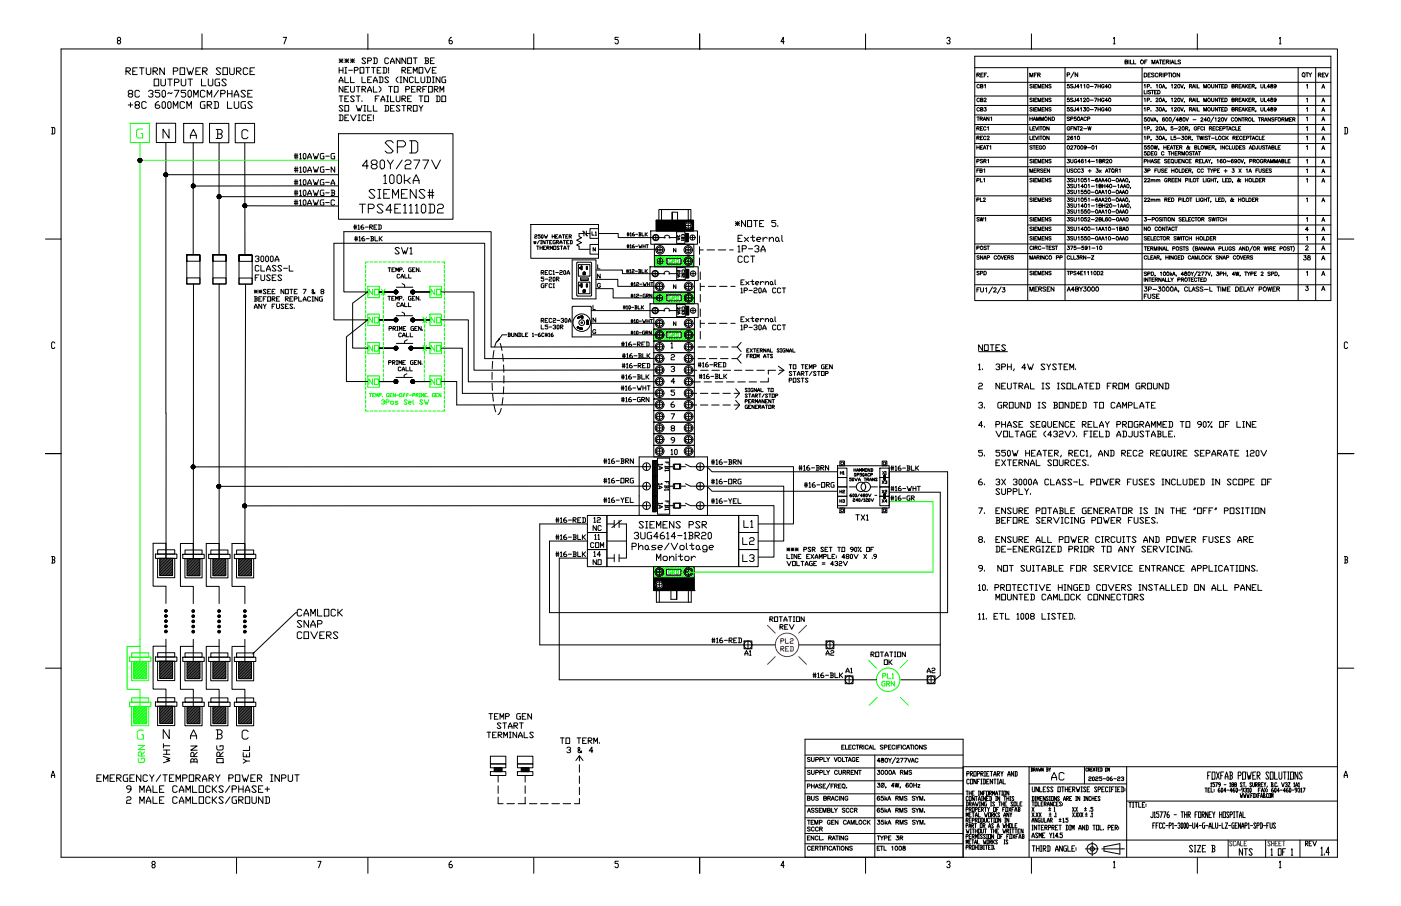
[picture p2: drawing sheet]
<svg xmlns="http://www.w3.org/2000/svg" width="432mm" height="279mm" viewBox="0 0 432 279" stroke-linecap="round" stroke-linejoin="round" font-family="sans-serif">
<defs><g id="words">
<g font-size="5.3">
<text x="120.6" y="79.7">SW1</text>
<text x="227.9" y="164">L1</text>
<text x="227.5" y="169">L2</text>
<text x="227.5" y="174.3">L3</text>
<text x="53.3" y="236.4" transform="rotate(-90 53.3 236.4)">WHT</text>
<text x="61.7" y="236.4" transform="rotate(-90 61.7 236.4)">BRN</text>
<text x="78" y="236.7" transform="rotate(-90 78 236.7)">YEL</text>
<text x="322.8" y="241.7">AC</text>
<text x="380.6" y="264.9">NTS</text>
</g>
<text font-size="5.3" fill="#0f0" x="45.5" y="236.4" transform="rotate(-90 45.5 236.4)">GRN</text>
<g font-size="4.9">
<text x="89.6" y="54.3">#10AWG-N</text>
<text x="89.6" y="64.6">#10AWG-C</text>
<text x="205.7" y="141.5">10</text>
<text x="262.5" y="161.6">TX1</text>
<text x="69.5" y="236.4" transform="rotate(-90 69.5 236.4)">ORG</text>
<text x="365.5" y="263.9">SIZE</text>
</g>
<g font-size="4.9" fill="#0f0">
<text x="112.5" y="92.1">NO</text>
<text x="131.6" y="92.1">NO</text>
<text x="112.5" y="100.9">NO</text>
<text x="131.6" y="100.9">NO</text>
<text x="112.5" y="109.4">NO</text>
<text x="131.6" y="109.4">NO</text>
<text x="112.5" y="119.9">NO</text>
<text x="131.6" y="119.9">NO</text>
</g>
<g font-size="4.4">
<text x="316.1" y="25">MFR</text>
<text x="400" y="25">QTY</text>
<text x="405" y="25">REV</text>
<text x="89.6" y="50.1">#10AWG-G</text>
<text x="89.6" y="58.2">#10AWG-A</text>
<text x="89.6" y="61.4">#10AWG-B</text>
<text x="400.4" y="81.5">38</text>
<text x="205" y="93.8">GRD</text>
<text x="316.1" y="91">MERSEN</text>
<text x="190.1" y="121.7">#16-WHT</text>
<text x="184.9" y="144.3">#16-BRN</text>
<text x="218" y="144.3">#16-BRN</text>
<text x="184.9" y="150.3">#16-ORG</text>
<text x="218" y="150.3">#16-ORG</text>
<text x="246.6" y="151.3">#16-ORG</text>
<text x="184.9" y="156.3">#16-YEL</text>
<text x="170" y="167.6">#16-BLK</text>
<text x="170" y="162.3">#16-RED</text>
<text x="170" y="172.9">#16-BLK</text>
<text x="218" y="199.3">#16-RED</text>
<text x="228.2" y="203.2">A1</text>
<text x="253.3" y="203.2">A2</text>
<text x="259.6" y="208.8">A1</text>
<text x="284.7" y="208.8">A2</text>
<text x="249.4" y="210.3">#16-BLK</text>
<text x="323.5" y="251.5">1 X.X</text>
<text x="401.1" y="262.1">REV</text>
</g>
<g font-size="4">
<text x="299.9" y="28.2">CB1</text>
<text x="299.9" y="32.5">CB2</text>
<text x="299.9" y="35.6">CB3</text>
<text x="406" y="35.6">A</text>
<text x="406" y="38.5">A</text>
<text x="299.9" y="44.4">REC2</text>
<text x="327.7" y="44.4">2610</text>
<text x="406" y="44.4">A</text>
<text x="406" y="47.3">A</text>
<text x="406" y="51.5">A</text>
<text x="299.9" y="54.3">FB1</text>
<text x="299.9" y="63.5">PL2</text>
<text x="406" y="63.5">A</text>
<text x="299.9" y="69.5">SW1</text>
<text x="406" y="69.5">A</text>
<text x="181.3" y="73.7">L1</text>
<text x="401.1" y="72.3">4</text>
<text x="406" y="72.3">A</text>
<text x="205" y="82.2">GRD</text>
<text x="299.9" y="78.3">POST</text>
<text x="299.9" y="86.1">SPD</text>
<text x="406" y="86.1">A</text>
<text x="401.1" y="90.7">3</text>
<text x="406" y="90.7">A</text>
<text x="181.3" y="104.1">G</text>
<text x="205" y="105.1">GRD</text>
<text x="190.5" y="111.5">#16-BLK</text>
<text x="214.1" y="117.8">#16-BLK</text>
<text x="273.4" y="152.4">#16-WHT</text>
<text x="257.5" y="156.3">H3</text>
<text x="270.6" y="156.3">X4</text>
<text x="205" y="178.2">GRD</text>
</g>
<g font-size="3.5">
<text x="257.9" y="147.5">H1</text>
<text x="270.9" y="147.5">X1</text>
<text x="257.5" y="153.1">H2</text>
<text x="270.6" y="150.3">X3</text>
<text x="270.6" y="153.1">X2</text>
<text x="337.6" y="251.5" transform="rotate(-90 337.6 251.5)">.5</text>
</g>
</g></defs>
<!-- layer: 0 -->
<g fill="none" stroke="#000" stroke-width=".31">
<path d="M18.8 15.1h393.4v249.3h-393.4zM36.4 12.5l-.2-.3 .2-.7h.5l.3 .3-.3 .7h-.5l-.2 .3 .2 .7h.5l.3-.3-.3-.7M62.3 10.4v4.9M87.3 11.5h1l-.7 2M104.5 18.7h1.2M104.5 18.2l1.2 1.1M105.1 18.2v1.1M105.7 18.2l-1.2 1.1M106.3 18.7h1.2M106.3 18.2l1.2 1.1M106.9 18.2v1.1M107.5 18.2l-1.2 1.1"/>
<path d="M108 18.7h1.2M108 18.2l1.2 1.1M108.6 18.2v1.1M109.2 18.2l-1.2 1.1M112.7 18.2l-.3-.3h-.5l-.3 .3 1.1 1.1-.3 .3h-.5l-.3-.3M113.3 18.7h.9l.3-.5-.3-.3h-.9v1.7M113.4 10.4v4.9M115.1 17.9h.9l.3 .3v1.1l-.3 .3h-.9M115.4 17.9v1.7M119.8 18.2l-.3-.3h-.6l-.3 .3v1.1l.3 .3h.6l.3-.3M120.4 19.6v-.6l.5-1.1 .6 1.1v.6M120.4 19h1.1"/>
<path d="M123.3 17.9v1.7l-1.2-1.7v1.7M125 17.9v1.7l-1.1-1.7v1.7M125.6 17.9h1.2v1.7h-1.2zM127.4 17.9h1.2M128 17.9v1.7M130.9 17.9h.9l.3 .3-.3 .5M131.2 18.7h.6l.3 .6-.3 .3h-.9M131.2 17.9v1.7M132.7 18.7h.6M133.8 17.9h-1.1v1.7h1.1M139.2 11.5h-.3l-.5 .7v1l.3 .3h.5l.2-.7-.2-.3h-.8M164.5 10.4v4.9"/>
<path d="M190.6 11.5h-1v.7h.7l.3 .3v.7l-.3 .3h-.5l-.2-.3M215.6 10.4v4.9M241.7 12.8h-1l.7-1.3v2M266.8 10.4v4.9M291.8 11.8l.3-.3h.5l.2 .7-.5 .3M292.6 12.5l.2 .3-.2 .7h-.5l-.3-.3M300.4 17.3h109.8v75.4h-109.8zM317.9 10.4v4.9M343.2 11.8l.2-.3v2M343.2 13.5h.5M346.7 19.1l.7-.1 .1-.4-.8-.1v1.2l.8-.1 .1-.3-.3-.2M348 18.5v1.2"/>
<path d="M348.4 18.5v1.2h.7M349.4 18.5v1.2h.7M352.8 19.1h.5M353.6 18.5h-.8v1.2M355 19.7v-1.2l.5 1.2 .5-1.2v1.2M356.3 19.7l.4-1.2 .5 1.2M356.4 19.3h.6M357.3 18.5h.8M357.7 18.5v1.2M358.4 19.1h.4M359.1 18.5h-.7v1.2h.7M359.4 19.1l.7-.1 .1-.4-.8-.1v1.2"/>
<path d="M359.9 19.1l.4 .6M360.7 18.5v1.2M360.9 19.7l.5-1.2 .5 1.2M361.1 19.3h.6M362.1 18.5v1.2h.7M363.9 18.7l-.3-.2-.5 .2 .8 .7-.3 .3-.5-.2M369 10.4v4.9M394.3 11.8l.3-.3v2M394.3 13.5h.5M15.9 39.3h.8l.2 .3v1.4l-.2 .3h-.8M16.1 39.3v2M38.8 21.9h1.1l.3-.7-.3-.3h-1.1v2.1"/>
<path d="M39.2 21.9l1 1.1M39.5 32.4h1.4M39.9 28.9l-.4-.3v-.4l.4-.3h.7l.3 .3v.4l-.3 .3h-.7l-.4 .3v.4l.4 .3h.7l.3-.3v-.4l-.3-.3M40.2 31.7v1.4M40.9 21.9h.7M42 32.4l-.4-.4v-.3l.4-.4h.6l.4 .4v.3l-.4 .4h-.6l-.4 .3v.4l.4 .3h.6l.4-.3v-.4l-.4-.3M42.3 20.9h-1.4v2.1h1.4M43 28.2l-.4-.3h-.6l-.4 .3v1.4l.4 .3h.6l.4-.3M43 20.9h1.4M43.7 20.9v2.1M45.1 20.9v1.7l.3 .4h.7l.4-.4v-1.7M45.1 31.7l-.4-.4h-.7l-.3 .4v1.4l.3 .3h.7l.4-.3"/>
<path d="M45.8 28.2l.3-.3h.7l.4 .3v.4l-.7 .3M46.8 28.9l.4 .3v.4l-.4 .3h-.7l-.3-.3M47.2 21.9h1l.4-.3v-.4l-.4-.3h-1v2.1M47.5 24.4h1.4v2.1h-1.4zM47.5 21.9l1.1 1.1M48.2 38h5.9v6h-5.9zM48.9 31.3h-.3l-.7 .7v1.1l.3 .3h.7l.4-.3v-.4l-.4-.3h-1M49.3 27.9h-1.4v.7h1l.4 .3v.7l-.4 .3h-.7l-.3-.3M49.6 24.4v1.7l.3 .4h.7l.4-.4v-1.7M49.9 28.2l.4-.3h.3l.4 .3v1.4l-.4 .3h-.3l-.4-.3zM49.9 31.7l.4-.4h.3l.4 .4v1.4l-.4 .3h-.3l-.4-.3zM50.6 20.9v2.1l-1.3-2.1v2.1"/>
<path d="M51.7 31.7l.3-.4h.4l.3 .4v1.4l-.3 .3h-.4l-.3-.3zM51.7 24.4h1.4M52.1 39.8v2.8l-1.9-2.8v2.8M52.4 24.4v2.1M53.1 28.6l-.4 .3-.7-.3-.3 .3M53.4 21.9h1.1l.3-.3v-.4l-.3-.3h-1.1v2.1M53.4 33.4v-2.1l.7 1.4 .7-1.4v2.1M53.8 25.4h1l.4-.3v-.4l-.4-.3h-1v2.1M53.8 27.9h1.4l-1.1 2M55.5 20.9h1.4v2.1h-1.4zM55.9 24.4v1.7l.3 .4h.7l.4-.4v-1.7M56.6 38.1h6v5.9h-6z"/>
<path d="M56.9 31.7l-.3-.4h-.7l-.4 .4v1.4l.4 .3h.7l.3-.3M57.3 27.9h-1.4v.7h1l.4 .3v.7l-.4 .3h-.7l-.3-.3M57.6 20.9l.7 2.1 .3-1.1 .4 1.1 .7-2.1M57.6 33.4v-2.1l.7 1.4 .7-1.4v2.1M57.9 28.2l.4-.3h.3l.4 .3v1.4l-.4 .3h-.3l-.4-.3zM57.9 24.4h1.4M58.6 24.4v2.1M59.7 29.9v-2l.7 1.3 .7-1.3v2M60.4 21.9h.7M61.8 20.9h-1.4v2.1h1.4M62.1 24.4v2.1h1.4M62.5 21.9h1l.4-.3v-.4l-.4-.3h-1v2.1"/>
<path d="M62.8 21.9l1.1 1.1M63.2 28.2l-.4-.3h-.7l-.3 .3v1.4l.3 .3h.7l.4-.3M63.2 31.3h-1.1l-.3 .4v1.4l.3 .3h1.1v-1h-.4M63.9 29.9v-2l.6 1.3 .7-1.3v2M63.9 32.4h1l.3-.4v-.3l-.3-.4h-1v2.1M64.2 24.4v1.7l.3 .4h.7l.4-.4v-1.7M64.2 32.4l1 1M64.6 38.1h5.9v5.9h-5.9zM65.9 31.3h1.1l.3 .4v1.4l-.3 .3h-1.1M66.3 31.3v2.1M66.6 39.9h1.4l.5 .5v.5l-.5 .4M67.1 39.9v2.8"/>
<path d="M67.3 27.9l-1.4 2M67.7 24.4h-1.1l-.3 .3v1.4l.3 .4h1.1v-1.1h-.4M68 21.2l-.3-.3h-.7l-.4 .3 1.4 1.4-.3 .4h-.7l-.4-.4M68 28.9h1.1l.3-.3v-.4l-.3-.3h-1.1v2M68.7 20.9h1.4v2.1h-1.4zM69.8 24.7l-.4-.3h-.7l-.3 .3 1.4 1.4-.4 .4h-.7l-.3-.4M70.1 31.3v2.1h1.4M70.1 27.9v2M70.1 28.9h1.4M70.8 20.9v1.7l.3 .4h.7l.4-.4v-1.7M71.5 27.9v2M72.2 29.9v-.7l.7-1.3 .7 1.3v.7"/>
<path d="M72.2 31.3v1.8l.3 .3h.7l.4-.3v-1.8M72.2 29.2h1.4M72.5 38.1h6v5.9h-6zM72.9 21.9h1l.4-.3v-.4l-.4-.3h-1v2.1M73.2 21.9l1.1 1.1M75.7 28.2l-.4-.3h-.7l-.3 .3 1.4 1.4-.4 .3h-.7l-.3-.3M75.7 31.3h-1.1l-.3 .4v1.4l.3 .3h1.1v-1h-.4M76.4 21.2l-.4-.3h-.7l-.3 .3v1.4l.3 .4h.7l.4-.4M76.4 28.9h.7M77.1 21.9h.7M77.8 27.9h-1.4v2h1.4M77.8 31.7l-.4-.4h-.7l-.3 .4 1.4 1.4-.4 .3h-.7l-.3-.3"/>
<path d="M78.5 20.9h-1.4v2.1h1.4M104.5 25.5v-.6l.6-1.2 .6 1.2v.6M104.5 35.5h.9l.3 .2v1.2l-.3 .3h-.9M104.5 29.6h1.2M104.5 20.8v1.7M104.5 21.7h1.2M104.5 24.9h1.2M104.8 35.5v1.7M105.1 29.6v1.7M105.7 26.7v1.7l-1.2-1.7v1.7M105.7 32.8l-.3-.3h-.6l-.3 .3 1.2 1.2-.3 .3h-.6l-.3-.3M105.7 20.8v1.7"/>
<path d="M106.3 23.7v1.8h1.2M106.3 32.5h1.2v1.8h-1.2zM106.3 36.3h.6M106.3 20.8h.6M106.3 22.5h.6M106.3 27.5h.6M106.3 30.5h.6M106.6 20.8v1.7M107.5 26.7h-1.2v1.7h1.2M107.5 29.6h-1.2v1.7h1.2M107.5 35.5h-1.2v1.7h1.2M107.5 21.7h1.1"/>
<path d="M108 23.7v1.8h1.2M108 26.7v1.4l.3 .3h.6l.3-.3v-1.4M108 35.5l.9 1.7 .9-1.7M109.2 21.7h.9l.3-.6-.3-.3h-.9v1.7M109.2 29.9l-.3-.3h-.6l-.3 .3 1.2 1.1-.3 .3h-.6l-.3-.3M109.8 32.5l.6 1.8 .3-.9 .3 .9 .6-1.8M109.8 26.7h1.2M109.8 29.6h1.2M110.4 35.5h.6M110.4 26.7v1.7M110.4 29.6v1.7M110.4 37.2h.6"/>
<path d="M110.7 35.5v1.7M111 20.8h1.1v1.7h-1.1zM111.6 23.7v1.8h1.1M111.6 27.5h.8l.3-.5-.3-.3h-.8v1.7M111.6 31v.3M111.9 27.5l.8 .9M112.1 34.3h.6M112.1 32.5h.6M112.4 32.5v1.8M112.7 35.7l-.3-.2h-.5l-.3 .2v1.2l.3 .3h.5l.3-.3M112.7 20.8h1.2M113.3 28.4v-.6l.6-1.1 .6 1.1v.6"/>
<path d="M113.3 32.5v1.8h1.2M113.3 36.3h.6M113.3 20.8v1.7M113.3 24.6h.6M113.3 27.8h1.2M114.5 23.7h-1.2v1.8h1.2M114.5 35.5h-1.2v1.7h1.2M114.5 20.8h1.2M115.1 25.5v-.6l.6-1.2 .6 1.2v.6M115.1 26.7v1.7h1.2M115.1 32.5v1.8h1.2M115.1 20.8v1.7"/>
<path d="M115.1 35.5v1.1M115.1 36.9v.3M115.1 24.9h1.2M115.7 30.5h.6M116.3 21.7h.5M116.8 23.7h.9l.3 .3v1.2l-.3 .3h-.9M116.8 26.7l.6 .5v.6l-.6 .6M116.8 29.6h-1.1v1.7M117.1 23.7v1.8M117.4 20.8h-1.1v1.7h1.1M117.4 31.3v-.5l.6-1.2 .6 1.2v.5M117.4 30.8h1.2"/>
<path d="M118 20.8h.9l.3 .3v1.2l-.3 .2h-.9M118.3 20.8v1.7M118.6 32.5h.9l.3 .3v1.2l-.3 .3h-.9M118.9 32.5v1.8M119.2 31.3h.6M119.2 29.6h.6M119.5 29.6v1.7M119.8 24l-.3-.3h-.6l-.3 .3 1.2 1.2-.3 .3h-.6l-.3-.3M119.8 26.7h1.1M119.8 20.8v1.2M119.8 22.3v.2M120.4 29.6v1.7h1.1"/>
<path d="M120.4 26.7v1.7M120.4 33.4h.5M121.5 26.7h1.2v1.7h-1.2zM121.5 32.5h-1.1v1.8h1.1M122.1 29.6v1.4l.3 .3h.6l.3-.3v-1.4M122.7 23.7l-.6 .6v.6l.6 .6M123.3 32.8l-.3-.3h-.6l-.3 .3 1.2 1.2-.3 .3h-.6l-.3-.3M123.3 23.7h.6M123.3 25.5h.6M123.6 23.7v1.8M123.9 21.7h.9l.2-.6-.2-.3h-.9v1.7M123.9 30.5h.9l.2-.6-.2-.3h-.9v1.7"/>
<path d="M123.9 32.5h1.1M124.2 21.7l.8 .8M124.2 30.5l.8 .8M124.5 32.5v1.8M125 27.5h.9l.3-.5-.3-.3h-.9v1.7M125.6 23.7v1.8l-1.1-1.8v1.8M125.6 33.4h.9l.3-.6-.3-.3h-.9v1.8M125.6 21.7h.6M125.6 30.5h.6M125.9 33.4l.9 .9M126.8 20.8h-1.2v1.7h1.2M126.8 29.6h-1.2v1.7h1.2"/>
<path d="M126.8 27.5h.6M127.4 22.5v-1.7l.6 1.2 .6-1.2v1.7M127.4 24l-.3-.3h-.6l-.3 .3v1.2l.3 .3h.6l.3-.3M127.4 32.5h1.2v1.8h-1.2zM128 23.7v1.8h1.1M128 26.7h-1.2v1.7h1.2M128.6 27.5h.8l.3-.5-.3-.3h-.8v1.7M128.9 27.5l.8 .9M129.1 20.8h1.2v1.7h-1.2zM129.1 32.5l.6 .9v.9M129.1 29.6h1.2M129.7 23.7v1.5l.3 .3h.6l.3-.3v-1.5"/>
<path d="M129.7 29.6v1.7M130.3 27.5h.6M130.3 32.5l-.6 .9M130.9 20.8l.9 1.7 .9-1.7M130.9 29.6h1.2v1.7h-1.2zM131.5 23.7h.9l.3 .3v1.2l-.3 .3h-.9M131.5 26.7h-1.2v1.7M131.8 23.7v1.8M132.1 26.7h1.2v1.7h-1.2zM133.3 23.7h.5M133.3 21.7h.5M133.3 25.5h.5"/>
<path d="M133.5 23.7v1.8M133.8 27.5h.9l.3-.5-.3-.3h-.9v1.7M134.1 27.5l.9 .9M134.4 20.8h-1.1v1.7h1.1M134.4 29.6h.9l.3 .3v1.1l-.3 .3h-.9M134.7 29.6v1.7M135.6 23.7v1.8l-1.2-1.8v1.8M135.6 28.4v-1.7l.6 1.1 .6-1.1v1.7M136.2 29.6h1.2v1.7h-1.2zM137.4 23.7h-.9l-.3 .3v1.2l.3 .3h.9v-.9h-.3M300.4 20.9h109.8M300.4 25.4h109.8"/>
<path d="M300.4 29.6h109.8M300.4 32.5h109.8M300.4 35.4h109.8M300.4 38.4h109.8M301.1 23.1l.7-.1 .1-.2-.8-.3v1.2M301.1 39.6l.6-.1 .1-.3-.7-.1v1M301.4 36.1v1.1M301.4 39.6l.4 .5M301.5 23.1l.4 .6M302.1 36.6h.6v-.4l-.6-.1v1.1M302.2 39.6h.4M302.3 23.1h.4"/>
<path d="M302.4 36.6l.4 .6M302.8 39.1h-.6v1M303 37.2l.4-1.1 .4 1.1M303 22.5h-.7v1.2M303.4 23.1h.4M303.9 39.3a.4 .4 0 0 0-.5-.2 .4 .4 0 0 0-.3 .4v.2a.4 .4 0 0 0 .3 .5 .4 .4 0 0 0 .5-.3M304.1 22.5h-.7v1.2M304.4 39.3l.2-.2v1M304.5 23.6h.1M304.8 36.1v1.1l-.7-1.1v1.1M305.3 36.3l.3-.2v1.1M316.8 20.9v71.8"/>
<path d="M317.4 39.1v1h.6M317.4 36.1v1.1M317.4 36.6h.7M318.1 26.2h-.7l.7 .6-.2 .3-.5-.1M318.1 30.4h-.7l.7 .6-.2 .4-.5-.2M318.1 33.3l-.2-.1-.5 .1 .7 .7-.2 .3-.5-.2M318.1 36.1v1.1M318.3 39.6h.4M318.4 37.2l.4-1.1 .4 1.1M318.5 26v1.1M318.5 30.3v1.1M318.5 33.2v1.1"/>
<path d="M318.6 36.8h.5M318.9 30.8h.4M318.9 33.7h.4M319 39.1h-.7v1h.7M319.1 39.1l.4 1 .5-1M319.5 37.2v-1.1l.4 1.1 .4-1.1v1.1M319.6 26h-.7v1.1h.7M319.6 30.3h-.7v1.1h.7M319.6 33.2h-.7v1.1h.7M319.9 27.1v-1.1l.4 1.1 .4-1.1v1.1M319.9 31.4v-1.1l.4 1.1 .4-1.1v1.1M319.9 34.3v-1.1l.4 1.1 .4-1.1v1.1"/>
<path d="M320.2 39.1v1M320.5 39.1h.7M320.7 37.2v-1.1l.5 1.1 .4-1.1v1.1M320.8 39.1v1M321.2 30.8h.4M321.2 33.7h.4M321.8 26h-.6v1.1h.6M321.8 30.3h-.6v1.1h.6M321.8 33.2h-.6v1.1h.6M322.9 26v1.1l-.8-1.1v1.1M322.9 30.3v1.1l-.8-1.1v1.1M322.9 33.2v1.1l-.8-1.1v1.1"/>
<path d="M323.3 39.1v1l-.7-1v1M323.9 36.1v1.1l-.8-1.1v1.1M324 26.2h-.8l.8 .6-.3 .3-.5-.1M324 30.4h-.8l.8 .6-.3 .4-.5-.2M324 33.3l-.3-.1-.5 .1 .8 .7-.3 .3-.5-.2M324.3 36.1h.3a.58 .58 0 0 1 .4 .5 .58 .58 0 0 1-.4 .6h-.3zM328.2 20.9v71.8M328.9 23.1l.7-.1v-.4l-.7-.2v1.2M329.5 26h-.5v.5a.39 .39 0 0 1 .5 0 .39 .39 0 0 1 0 .6 .39 .39 0 0 1-.6-.2M329.5 30.3h-.5v.4a.39 .39 0 0 1 .5 0 .39 .39 0 0 1 0 .6 .39 .39 0 0 1-.6-.2M329.5 33.2h-.5v.4a.39 .39 0 0 1 .5 0 .39 .39 0 0 1 0 .6 .39 .39 0 0 1-.6-.1M329.6 36.2l-.2-.1-.5 .1 .7 .8h-.7"/>
<path d="M329.7 39.3a.4 .4 0 0 0-.5-.2 .4 .4 0 0 0-.3 .4v.2a.39 .39 0 0 0 .4 .5 .39 .39 0 0 0 .4-.5h-.3M330 36.7l.6-.1 .1-.4-.7-.1v1.1M330 39.6h.5M330.7 26.2h-.8l.8 .6-.3 .3-.5-.1M330.7 30.4h-.8l.8 .6-.3 .4-.5-.2M330.7 33.3l-.3-.1-.5 .1 .8 .7-.3 .3-.5-.2M330.7 39.1h-.7v1M331 22.2l-1 1.8M331.5 26l-.1 1-.4 .1-.1-.3M331.5 30.3l-.1 .9-.4 .1-.1-.3M331.5 33.2l-.1 1h-.4l-.1-.3M331.7 36.1h-.6v.5a.39 .39 0 0 1 .6-.1 .39 .39 0 0 1-.1 .6 .39 .39 0 0 1-.6-.1"/>
<path d="M331.7 39.1v1l-.7-1v1M332 39.1h.7M332.2 22.4v1.2l-.8-1.2v1.2M332.3 39.1v1M332.6 26.8h-.8l.5-.8v1.1M332.6 31h-.8l.5-.7v1.1M332.6 33.9h-.8l.5-.7v1.1M333 39.3l.2-.2 .4 .2-.7 .8h.7M333 26.2l.3-.2v1.1M333 30.5l.3-.2v1.1M333 33.4l.3-.2v1.1M333 37.2l.4-1.1 .4 1.1"/>
<path d="M333.2 36.8h.5M333.9 30.5l.3-.2 .4 .2-.7 .9h.7M334 33.2h.6l-.3 .4a.36 .36 0 0 1 .2 .6 .36 .36 0 0 1-.6-.1M334 39.7h.9M334 26.2l.3-.2v1.1M334.8 36.4a.4 .4 0 0 0-.4-.3 .4 .4 0 0 0-.4 .4v.3a.4 .4 0 0 0 .4 .4 .4 .4 0 0 0 .4-.3M335.2 36.7l.6-.1 .1-.4-.7-.1v1.1M335.2 39.1l.3 1 .3-1 .2 1 .3-1M336 26.7h1M336 30.9h1M336 33.8h1M337.3 26h.8l-.6 1.1"/>
<path d="M337.3 30.3h.8l-.6 1.1M337.3 33.2h.8l-.6 1.1M338.4 26v1.1M338.4 30.3v1.1M338.4 33.2v1.1M338.4 26.6h.7M338.4 30.8h.7M338.4 33.7h.7M339.1 26v1.1M339.1 30.3v1.1M339.1 33.2v1.1M340.3 26.3a.4 .4 0 0 0-.5-.3 .4 .4 0 0 0-.3 .5v.2a.39 .39 0 0 0 .4 .4 .39 .39 0 0 0 .4-.4h-.3"/>
<path d="M340.3 30.5a.4 .4 0 0 0-.5-.2 .4 .4 0 0 0-.3 .4v.2a.39 .39 0 0 0 .4 .5 .39 .39 0 0 0 .4-.5h-.3M340.3 33.4a.4 .4 0 0 0-.5-.2 .4 .4 0 0 0-.3 .4v.3a.39 .39 0 0 0 .4 .4 .39 .39 0 0 0 .4-.4h-.3M341.4 26.8h-.8l.5-.8v1.1M341.4 31h-.8l.5-.7v1.1M341.4 33.9h-.8l.5-.7v1.1M352 20.9v71.8M352.7 22.5h.4a.64 .64 0 0 1 .4 .6 .64 .64 0 0 1-.4 .6h-.4zM352.7 26.2l.2-.2v1.1M352.7 27.9v1.1h.6M352.7 30.5l.2-.2v1.1M352.7 33.4l.2-.2v1.1M352.7 39.3l.2-.2v1"/>
<path d="M353.3 36.3h-.5l-.1 .5a.39 .39 0 0 1 .6 0 .39 .39 0 0 1-.1 .5 .39 .39 0 0 1-.5-.1M353.5 27.9v1.1M353.6 26.6h.6l.1-.5-.7-.1v1.1M353.6 30.8h.6l.1-.4-.7-.1v1.1M353.6 33.7h.6l.1-.4-.7-.1v1.1M353.6 39.6h.6l.1-.4-.7-.1v1M353.9 23.1h.4M354.6 22.5h-.7v1.2h.7M354.6 28h-.7l.7 .6-.2 .4-.5-.2M354.6 36.3l.4 1.1 .5-1.1M354.7 27h.1M354.7 31.2h.1"/>
<path d="M354.7 34.2h.1M354.8 27.9h.8M355.2 27.9v1.1M355.6 37.4l.4-1.1 .4 1.1M355.7 22.7l-.7-.1-.1 .3 .7 .3 .1 .4-.3 .1-.5-.1M355.7 37h.5M355.8 28.4h.4M356.3 30.5l.2-.2 .4 .2-.7 .9h.8M356.3 39.3l.2-.2 .4 .2-.7 .8h.8M356.3 33.2h.6l-.3 .4a.36 .36 0 0 1 .3 .6 .36 .36 0 0 1-.7-.1M356.4 26.2l.3-.2v1.1M356.5 27.9h-.7v1.1h.7"/>
<path d="M356.8 37.3l-.1 .3M356.8 27.9h.4a.58 .58 0 0 1 .4 .5 .58 .58 0 0 1-.4 .6h-.4zM356.9 22.8a.44 .44 0 0 0-.5-.3 .44 .44 0 0 0-.4 .5v.3a.44 .44 0 0 0 .4 .4 .44 .44 0 0 0 .5-.3M357.3 23.1l.7-.1v-.4l-.7-.1v1.2M357.7 23.1l.4 .6M358.2 27.1l.4-1.1 .4 1.1M358.2 31.4l.4-1.1 .4 1.1M358.2 34.3l.4-1.1 .4 1.1M358.4 26.8h.5M358.4 31h.5M358.4 33.9h.5M358.4 39.8h.5"/>
<path d="M358.5 22.5v1.2M358.9 36.4h-.1a.48 .48 0 0 0-.6 .4 .48 .48 0 0 0 .7 .4 .34 .34 0 0 0-.2-.5 .34 .34 0 0 0-.4 .3M358.9 23.2l.7-.1 .1-.5-.8-.1v1.2M359.4 27.1l-.1 .2M359.4 31.3l-.1 .3M359.4 34.2l-.1 .3M360 22.5h.8M360.4 22.5v1.2M361 26.2l.3-.2v1.1M361 30.5l.3-.2v1.1M361 33.4l.3-.2v1.1M361.1 22.5v1.2"/>
<path d="M361.5 39.1h-.5l-.1 .4a.39 .39 0 0 1 .6 0 .39 .39 0 0 1-.1 .6 .39 .39 0 0 1-.5-.2M362 26.3l.2-.3 .4 .2-.7 .9h.7M362 30.5l.2-.2 .4 .2-.7 .9h.7M362 33.4l.4-.2 .2 .3-.7 .8h.7M362 39.7h.9M362.2 36.1l-.9 1.6M363.3 37h-.8l.5-.7v1.1M363.3 39.3l.2-.2 .4 .2-.6 .8h.7M363.6 22.5v1.2l-.8-1.2v1.2M363.6 36.4v.3l.7 .3a.37 .37 0 0 1-.4 .4 .37 .37 0 0 1-.4-.4l.7-.4-.1-.2zM363.9 26l.4 1.1 .4-1.1M363.9 30.3l.4 1.1 .4-1.1"/>
<path d="M363.9 33.2l.4 1.1 .4-1.1M365.1 27.1l-.1 .2M365.1 31.3l-.1 .3M365.1 34.2l-.1 .3M365.4 39.6l.6-.1 .1-.3-.7-.1v1M365.5 36.3l.4 1.1 .4-1.1M365.8 39.6l.3 .5M366.6 26.6l.6-.1 .1-.3-.7-.2v1.1M366.6 30.8l.6-.1 .1-.2-.7-.2v1.1M366.6 33.7l.6-.1 .1-.3-.7-.1v1.1M367 26.6l.3 .5M367 30.8l.3 .6"/>
<path d="M367 33.7l.3 .6M367.5 27.1l.4-1.1 .5 1.1M367.5 31.4l.4-1.1 .5 1.1M367.5 34.3l.4-1.1 .5 1.1M367.7 26.8h.5M367.7 31h.5M367.7 33.9h.5M367.7 36.9h.9M368.6 26v1.1M368.6 30.3v1.1M368.6 33.2v1.1M368.8 39.3a.4 .4 0 0 0-.4-.2 .4 .4 0 0 0-.4 .4v.2a.39 .39 0 0 0 .4 .5 .39 .39 0 0 0 .4-.5h-.2"/>
<path d="M369 26v1.1h.7M369 30.3v1.1h.7M369 33.2v1.1h.7M369.2 39.6h.4M369.9 39.1h-.7v1M370.1 36.6l.2-.3 .5 .2-.7 .9h.7M370.9 39.3a.4 .4 0 0 0-.5-.2 .4 .4 0 0 0-.3 .4v.2a.4 .4 0 0 0 .3 .5 .4 .4 0 0 0 .5-.3M371 27.1v-1.1l.4 1.1 .4-1.1v1.1M371 31.4v-1.1l.4 1.1 .4-1.1v1.1M371 34.3v-1.1l.4 1.1 .4-1.1v1.1M371.2 39.1v1M371.9 37h-.8l.5-.7v1.1"/>
<path d="M372.7 39.6l.7-.1v-.3l-.7-.1v1M373.1 39.6l.4 .5M373.4 26v.8l.3 .3 .4-.1v-1M373.4 30.3v.7l.3 .4 .4-.2v-.9M373.4 33.2v.8l.3 .3 .4-.2v-.9M373.8 39.6h.4M374.1 36.1l-1 1.6M374.5 36.5l.3-.2v1.1M374.5 39.1h-.7v1h.7M375.3 26v1.1l-.7-1.1v1.1M375.3 30.3v1.1l-.7-1.1v1.1M375.3 33.2v1.1l-.7-1.1v1.1"/>
<path d="M375.4 36.6l.2-.3 .5 .2-.7 .9h.7M375.5 39.3a.4 .4 0 0 0-.4-.2 .4 .4 0 0 0-.3 .4v.2a.4 .4 0 0 0 .3 .5 .4 .4 0 0 0 .4-.3M375.5 26h.8M375.5 30.3h.8M375.5 33.2h.8M375.9 26v1.1M375.9 30.3v1.1M375.9 33.2v1.1M375.9 39.6h.4M376.5 26.6h.4M376.5 30.8h.4M376.5 33.7h.4"/>
<path d="M376.6 39.1h-.7v1h.7M376.9 39.6h.6l.1-.4-.7-.1v1M377.2 26h-.7v1.1h.7M377.2 30.3h-.7v1.1h.7M377.2 33.2h-.7v1.1h.7M377.4 36.3l.4 1.1 .4-1.1M377.5 26h.4a.58 .58 0 0 1 .3 .6 .58 .58 0 0 1-.3 .5h-.4zM377.5 30.3h.4a.58 .58 0 0 1 .3 .5 .58 .58 0 0 1-.3 .6h-.4zM377.5 33.2h.4a.58 .58 0 0 1 .3 .5 .58 .58 0 0 1-.3 .6h-.4zM377.8 39.1h.8M378.2 39.1v1M378.8 39.8h.5"/>
<path d="M379.7 26.6l.6-.1 .1-.3-.7-.2v1.1l.7-.1-.2-.4M379.7 30.8l.6-.1 .1-.2-.7-.2v1.1l.7-.2-.2-.4M379.7 33.7l.6-.1 .1-.3-.7-.1v1.1l.7-.1-.2-.5M380.3 36.6a.4 .4 0 0 0-.5-.3 .4 .4 0 0 0-.3 .4v.3a.4 .4 0 0 0 .3 .4 .4 .4 0 0 0 .5-.3M380.5 39.3a.4 .4 0 0 0-.5-.2 .4 .4 0 0 0-.3 .4v.2a.4 .4 0 0 0 .3 .5 .4 .4 0 0 0 .5-.3M380.8 26.6l.6-.1 .1-.3-.7-.2v1.1M380.8 30.8l.6-.1 .1-.2-.7-.2v1.1M380.8 33.7l.6-.1 .1-.3-.7-.1v1.1M380.8 39.1v1h.7M381.2 26.6l.3 .5M381.2 30.8l.3 .6M381.2 33.7l.3 .6"/>
<path d="M381.7 39.6h.4M381.9 26.6h.4M381.9 30.8h.4M381.9 33.7h.4M382.4 39.1h-.7v1h.7M382.5 36.3v1.1l-.7-1.1v1.1M382.6 26h-.7v1.1h.7M382.6 30.3h-.7v1.1h.7M382.6 33.2h-.7v1.1h.7M382.7 27.1l.4-1.1 .4 1.1M382.7 31.4l.4-1.1 .4 1.1M382.7 34.3l.4-1.1 .4 1.1"/>
<path d="M382.8 36.3h.7M382.9 26.8h.5M382.9 31h.5M382.9 33.9h.5M383.1 36.3v1.1M383.7 36.8h.7l.1-.3-.8-.2v1.1M383.8 26v1.1M383.8 30.3v1.1M383.8 33.2v1.1M384.1 26.5l.4 .6M384.1 30.7l.4 .7M384.1 33.6l.4 .7"/>
<path d="M384.1 36.8l.4 .6M384.5 26l-.7 .8M384.5 30.3l-.7 .7M384.5 33.2l-.7 .7M384.9 26.6h.4M384.9 30.8h.4M384.9 33.7h.4M385.6 26h-.7v1.1h.7M385.6 30.3h-.7v1.1h.7M385.6 33.2h-.7v1.1h.7M385.9 26.6l.6-.1 .1-.3-.7-.2v1.1M385.9 30.8l.6-.1 .1-.2-.7-.2v1.1"/>
<path d="M385.9 33.7l.6-.1 .1-.3-.7-.1v1.1M386 36.3v1.1h.6M386.2 26.6l.4 .5M386.2 30.8l.4 .6M386.2 33.7l.4 .6M387.1 27.1l-.1 .2M387.1 31.3l-.1 .3M387.1 34.2l-.1 .3M387.8 36.3h.7M388.2 36.3v1.1M388.6 26v.8l.3 .3 .4-.1v-1M388.6 30.3v.7l.3 .4 .4-.2v-.9"/>
<path d="M388.6 33.2v.8l.3 .3 .4-.2v-.9M388.8 36.8h.6l.1-.3-.7-.2v1.1M389.2 36.8l.3 .6M389.7 26v1.1h.7M389.7 30.3v1.1h.7M389.7 33.2v1.1h.7M389.7 37.4l.5-1.1 .4 1.1M389.9 37h.5M391.3 26.8h-.7l.5-.8v1.1M391.3 31h-.7l.5-.7v1.1M391.3 33.9h-.7l.5-.7v1.1M391.5 36.3v1.1l-.7-1.1v1.1"/>
<path d="M391.7 26.1v.3l.6 .4a.35 .35 0 0 1-.4 .3 .35 .35 0 0 1-.2-.4l.6-.4-.1-.2zM391.7 30.3v.3l.6 .4a.35 .35 0 0 1-.4 .4 .35 .35 0 0 1-.2-.5l.6-.4-.1-.2zM391.7 33.2v.3l.6 .4a.35 .35 0 0 1-.4 .4 .35 .35 0 0 1-.2-.5l.6-.4-.1-.2zM392.6 36.4h-.7l.7 .7-.2 .3-.5-.2M393 36.8h.4M393.3 26.4a.33 .33 0 0 1-.4 .3 .33 .33 0 0 1-.2-.5 .33 .33 0 0 1 .6 0l-.1 .9-.5-.1M393.3 30.6a.33 .33 0 0 1-.4 .3 .33 .33 0 0 1-.2-.5 .33 .33 0 0 1 .6 0l-.1 .9-.5-.1M393.3 33.5a.33 .33 0 0 1-.4 .3 .33 .33 0 0 1-.2-.5 .33 .33 0 0 1 .6 0l-.1 .9-.5-.1M393.7 36.3h-.7v1.1M395.1 36.8h.6l.1-.3-.7-.2v1.1M395.5 36.8l.3 .6M396.2 37.4v-1.1l.4 1.1 .4-1.1v1.1"/>
<path d="M397.4 36.8h.4M398.1 36.3h-.7v1.1h.7M398.4 36.8h.6l.1-.3-.7-.2v1.1M398.8 36.8l.3 .6M400.1 20.9v71.8M402.7 26.3l.2-.3v1.2M402.7 30.5l.2-.2v1.2M402.7 33.4l.2-.2v1.2M402.7 36.3l.2-.2v1.2M402.7 39.3l.2-.2v1.2M405.5 20.9v71.8M407.4 27.2l.4-1.2 .5 1.2"/>
<path d="M407.4 31.5l.4-1.2 .5 1.2M407.6 26.8h.5M407.6 31.1h.5M407.6 39.9h.5M414.3 39.3h.8l.2 .3v1.4l-.2 .3h-.8M414.6 39.3v2M42.5 49.4h.6h-.6M42.5 49.4h.6l-.6 .1M42.5 49.5l.6-.1-.5 .1M42.6 49.3l.5 .1-.5-.1M42.6 49.6l.5-.2-.5 .2M42.6 49.2l.5 .2-.5-.1"/>
<path d="M42.6 49.7l.5-.3-.5 .3M42.6 49.2l.5 .2-.5-.2M42.6 49.7l.5-.3-.4 .4M42.6 49.1l.5 .3-.5-.3M42.7 49.8l.4-.4-.4 .5M42.8 49l.3 .4-.4-.3M42.8 49.9l.3-.5-.3 .5M42.8 49.9l.3-.5-.3 .6M42.9 50l.2-.6-.2 .6M42.9 48.9l.2 .5-.3-.4M43 48.9l.1 .5-.1-.5M43.1 48.8v.6v-.5"/>
<path d="M43.1 48.8v.6l.1-.6M43.2 48.9l-.1 .5 .1-.5M43.3 48.9l-.2 .5 .2-.5M43.3 48.9l-.2 .5 .3-.5M43.4 48.9l-.3 .5 .4-.5M43.4 50l-.3-.6 .2 .6-.2-.6 .2 .6-.2-.6 .1 .6-.1-.6v.6v-.6l-.2 .6M43.5 49l-.4 .4 .4-.4M43.5 49.9l-.4-.5 .4 .5M43.5 49l-.4 .4 .5-.4M43.6 49.1l-.5 .3 .5-.3M43.6 49.8l-.5-.4 .4 .5M43.6 49.1l-.5 .3 .6-.2-.6 .2 .6-.1-.6 .1h.6"/>
<path d="M43.6 49.8l-.5-.4 .5 .4M43.7 49.7l-.6-.3 .6 .3M43.7 49.5l-.6-.1 .6 .3M50.5 53.8l.6 .1h-.6M50.5 53.9h.6h-.6h.6l-.5 .3M50.5 53.7l.6 .2-.6-.1M50.6 53.7l.5 .2-.6-.2M50.6 53.6l.5 .3-.5-.3M50.6 54.2l.5-.3-.5 .3M50.6 53.5l.5 .4-.5-.3M50.6 54.2l.5-.3-.5 .4M50.7 53.5l.4 .4-.5-.4"/>
<path d="M50.7 54.3l.4-.4-.4 .4M50.7 53.4l.4 .5-.4-.4M50.7 54.4l.4-.5-.2 .5M50.8 53.4l.3 .5-.3-.5M50.9 53.3l.2 .6-.1-.6 .1 .6-.1-.6 .1 .6v-.6v.6l.1-.6-.1 .6 .2-.5M50.9 54.5l.2-.6-.1 .6M51 54.5l.1-.6-.1 .6M51.1 54.5v-.6v.6M51.1 44v128.2l-1.9 1.9M51.1 53.9h53.2M51.1 54.5v-.6l.1 .6M51.3 54.5l-.2-.6 .1 .6"/>
<path d="M51.3 54.4l-.2-.5 .2 .6M51.4 53.4l-.3 .5 .3-.5M51.5 53.4l-.4 .5 .4-.4M51.5 54.4l-.4-.5 .2 .5M51.5 54.3l-.4-.4 .4 .5M51.6 53.5l-.5 .4 .5-.4M51.6 53.6l-.5 .3 .6-.2M51.6 54.2l-.5-.3 .4 .4M51.6 54.2l-.5-.3 .5 .3M51.7 53.7l-.6 .2 .6-.1M51.7 54.1l-.6-.2 .6 .2M51.7 53.9h-.6h.6"/>
<path d="M51.7 54l-.6-.1 .6 .1M51.7 53.9h-.6l.6 .1M58.7 42.7v-1l.9-1.8 .9 1.8v1M58.7 41.7h1.8M59 57.2l.5 .1-.5-.1 .5 .1h-.5h.5l-.5 .1 .5-.1-.5 .3M59 57.1l.5 .2-.5-.1M59 57.1l.5 .2-.5-.2M59 57.6l.5-.3-.4 .4M59.1 57l.4 .3-.4-.3M59.1 57.7l.4-.4-.4 .4M59.1 56.9l.4 .4-.4-.3M59.1 57.8l.4-.5-.3 .5"/>
<path d="M59.1 56.9a.59 .59 0 0 1 .7-.1 .59 .59 0 0 1 .3 .5h-.6h.6a.59 .59 0 0 1-.8 .6 .59 .59 0 0 1-.2-1zM59.2 57.9l.3-.6-.2 .6M59.3 57.9l.2-.6-.2 .6M59.4 56.8l.1 .5-.2-.5 .2 .5-.4-.4M59.4 57.9l.1-.6-.1 .6M59.4 56.8l.1 .5-.1-.5M59.5 56.8v.5v-.5M59.5 56.8v.5l.1-.5M59.5 44v34.6M59.6 56.8l-.1 .5 .2-.5M59.7 56.8l-.2 .5 .2-.5M59.8 56.8l-.3 .5 .3-.5"/>
<path d="M59.8 56.8l-.3 .5 .4-.4M59.8 57.9l-.3-.6 .3 .6-.3-.6 .2 .6-.2-.6 .1 .6-.1-.6-.1 .6M59.9 56.9l-.4 .4 .4-.4M59.9 57.8l-.4-.5 .4 .6M60 56.9l-.5 .4 .5-.4M60 57.8l-.5-.5 .4 .5M60 57l-.5 .3 .6-.2M60 57.7l-.5-.4 .5 .5M60.1 57.6l-.6-.3 .6 .3M60.1 57.2l-.6 .1 .6-.1M60.1 57.5l-.6-.2 .6 .3M60.1 57.2l-.6 .1h.6"/>
<path d="M60.1 57.5l-.6-.2 .6 .2M60.1 57.4l-.6-.1 .6 .1M67.1 41.3h.9l.5 .5v.4l-.5 .5h-1.4M67.5 44.1v34.5M75.4 44.2l.1 34.4M76.4 40.5l-.4-.5h-1l-.4 .5v1.8l.4 .5h1l.4-.5M104.3 41.2h35.3v26.4h-35.3zM104.3 57.3l-44.8 .1M113.5 51.2h-1.8l1.4-1.9v2.8M114.9 50.7l-.5-.4v-.5l.5-.5h.9l.4 .5v.5l-.4 .4h-.9l-.5 .5v.4l.5 .5h.9l.4-.5v-.4l-.4-.5M115.6 58.9l-.5-.5h-.9l-.5 .5 1.9 1.8-.5 .4h-.9l-.5-.4M116.5 58.4h.9"/>
<path d="M116.9 58.4v2.7M117.1 49.8l.5-.5h.5l.4 .5v1.8l-.4 .5h-.5l-.5-.5zM118.3 54.3l.4-.4v2.7M118.3 56.6h.9M118.3 59.8h.9M119.4 49.3l.9 1.4v1.4M120.1 58.4h-1.8v2.7h1.8M120.5 53.9h.5l.5 .4v1.9l-.5 .4h-.5l-.4-.4v-1.9zM121.2 44l-.6-.6h-1.3l-.6 .6 2.5 2.6-.6 .6h-1.3l-.6-.6M121.2 49.3l-.9 1.4M122.4 54.3l.4-.4h.5l.4 .4v1.9l-.4 .4h-.5l-.4-.4zM122.5 45.3h1.9l.6-.6v-.7l-.6-.6h-1.9v3.8"/>
<path d="M123.7 59.8h.9M123.9 49.3l-1.8 2.8M124.6 53.9v2.7M124.9 49.8l.4-.5h.9l.5 .5v.5l-.5 .4h-.9l-.4 .5v.9h1.8M125.5 58.4h-1.8v2.7h1.8M125.5 55.7l.9 .9M126.2 43.4h1.9l.7 .6v2.6l-.7 .6h-1.9M126.4 54.8l-.9 .9h-.9M126.9 43.4v3.8M127.4 56.6v-.9l.9-1.8 .9 1.8v.9M127.4 55.7h1.8M127.6 49.3h1.8l-1.4 2.8"/>
<path d="M128.3 58.4v2.7l-1.9-2.7v2.7M130.3 49.3h1.8l-1.3 2.8M131 58.9l-.5-.5h-.9l-.4 .5 1.8 1.8-.5 .4h-.9l-.4-.4M131.9 59.3h1.8M132.4 58.4v2.7M133 49.3l1.4 2.8 1.3-2.8M133.3 58.4v2.7M300.4 41.3h109.8M300.4 44.3h109.8M300.4 48.5h109.8M300.4 51.4h109.8M300.4 54.4h109.8"/>
<path d="M301.1 49.7h.6l.1-.4-.7-.2v1.1M301.1 55.6l.6-.1 .1-.4-.7-.1v1.1M301.1 44.9v1.1M301.8 44.9v1.1M302.2 55v1.1h.6M302.8 49.3l-.2-.2-.5 .2 .7 .6-.2 .3-.5-.1M302.9 44.9h-.7v1.1h.7M303.1 46l.4-1.1 .4 1.1M303.2 55.2l.2-.2v1.1M303.2 49.7l.6-.1 .1-.3-.7-.2v1.1M303.6 49.7l.3 .5M304.4 44.9v1.1"/>
<path d="M304.4 49.4l.3-.3v1.1M305.1 45.1l.2-.2v1.1M317.4 42v1.1h.6M317.4 53.2v-1.1l.4 1.1 .4-1.1v1.1M318.1 45.1l-.2-.2-.5 .2 .7 .6-.2 .3-.5-.1M318.1 49.3l-.2-.2-.5 .2 .7 .6-.2 .3-.5-.1M318.1 55.2l-.2-.2-.5 .2 .7 .6-.2 .3-.5-.2M318.3 42.5h.4M318.4 44.9h.7M318.5 49.1v1.1M318.5 55v1.1M318.7 52.6h.4"/>
<path d="M318.7 44.9v1.1M318.9 49.7h.4M318.9 55.5h.4M319 42h-.7v1.1h.7M319.1 42l.4 1.1 .5-1.1M319.3 52.1h-.6v1.1h.6M319.3 45.4h.5M319.6 49.1h-.7v1.1h.7M319.6 55h-.7v1.1h.7M319.6 52.6l.7-.1v-.3l-.7-.1v1.1M319.9 50.2v-1.1l.4 1.1 .4-1.1v1.1M319.9 56.1v-1.1l.4 1.1 .4-1.1v1.1"/>
<path d="M320 44.9h-.7v1.1h.7M320 52.6l.4 .6M320.2 42v1.1M320.5 42h.7M320.8 42v1.1M321.1 45.2a.4 .4 0 0 0-.5-.3 .4 .4 0 0 0-.3 .4v.3a.39 .39 0 0 0 .4 .4 .39 .39 0 0 0 .4-.4h-.3M321.2 49.7h.4M321.2 55.5h.4M321.4 52.2l-.2-.1-.5 .1 .7 .6-.1 .3-.6-.1M321.8 52.6h.4M321.8 49.1h-.6v1.1h.6M321.8 55h-.6v1.1h.6"/>
<path d="M322.5 52.1h-.7v1.1h.7M322.9 49.1v1.1l-.8-1.1v1.1M322.9 55v1.1l-.8-1.1v1.1M323.3 42v1.1l-.7-1.1v1.1M323.5 52.1v1.1l-.7-1.1v1.1M324 49.3l-.3-.2-.5 .2 .8 .6-.3 .3-.5-.1M324 55.2l-.3-.2-.5 .2 .8 .6-.3 .3-.5-.2M328.9 52.1v.8l.3 .3 .4-.2v-.9M329 49.1h.6l-.3 .5a.37 .37 0 0 1 .2 .5 .37 .37 0 0 1-.6-.1M329 55h.6l-.3 .4a.36 .36 0 0 1 .2 .6 .36 .36 0 0 1-.6-.1M329 56.8h.6l-.3 .4a.36 .36 0 0 1 .2 .6 .36 .36 0 0 1-.6-.1M329 58.6h.6l-.3 .5a.36 .36 0 0 1 .2 .5 .36 .36 0 0 1-.6-.1"/>
<path d="M330 45.2l.2-.3 .4 .2-.7 .9h.8M330 49.1v.8l.3 .3 .4-.1v-1M330.7 55.2l-.3-.2-.5 .2 .8 .6-.3 .3-.5-.2M330.7 57l-.3-.2-.5 .2 .8 .6-.3 .3-.5-.1M330.7 58.8l-.3-.2-.5 .2 .8 .6-.3 .3-.5-.1M330.7 52.2l-.2-.1-.5 .1 .7 .8-.2 .2-.5-.2M331 44.9h.7l-.5 1.1M331 55v.8l.4 .3 .3-.2 .1-.9M331 56.8v.8l.4 .3 .3-.1 .1-1M331 58.6v.8l.4 .3 .3-.1 .1-1M331.8 52.3a.4 .4 0 0 0-.4-.2 .4 .4 0 0 0-.4 .4v.3a.4 .4 0 0 0 .4 .4 .4 .4 0 0 0 .4-.3M331.9 49.4a.4 .4 0 0 0-.5-.3 .4 .4 0 0 0-.3 .5v.2a.39 .39 0 0 0 .4 .4 .39 .39 0 0 0 .4-.4h-.3"/>
<path d="M332.3 55.2l.2-.2v1.1M332.3 57l.2-.2v1.1M332.3 58.9l.2-.3v1.1M332.9 52.3a.4 .4 0 0 0-.5-.2 .4 .4 0 0 0-.3 .4v.3a.4 .4 0 0 0 .3 .4 .4 .4 0 0 0 .5-.3M333 49.9h-.8l.5-.8v1.1M333.3 52.1h.6l-.3 .4a.36 .36 0 0 1 .3 .6 .36 .36 0 0 1-.7-.1M333.8 58.6h-.5l-.1 .5a.38 .38 0 0 1 .6 0 .38 .38 0 0 1-.1 .6 .38 .38 0 0 1-.5-.2M333.9 49.3l-.1-.1a.48 .48 0 0 0-.6 .5 .48 .48 0 0 0 .7 .4 .34 .34 0 0 0-.2-.5 .34 .34 0 0 0-.4 .3M333.9 57.6h-.7l.5-.8v1.1M334.4 49.4l.3-.3v1.1M334.8 45.3a.34 .34 0 0 1-.5 .3 .34 .34 0 0 1-.1-.6 .34 .34 0 0 1 .5 .1l-.1 .9-.4-.1M334.8 55h-.5v.5a.39 .39 0 0 1 .5 0 .39 .39 0 0 1 0 .5 .39 .39 0 0 1-.6-.1"/>
<path d="M334.8 58.6h-.5v.5a.39 .39 0 0 1 .5 0 .39 .39 0 0 1 0 .6 .39 .39 0 0 1-.6-.2M335.2 45.5h.9M335.4 55.2l.3-.2v1.1M335.4 57l.3-.2v1.1M335.4 52.7h.9M335.9 52.2v1M336.1 49.9h-.8l.5-.8v1.1M336.3 55.6h1M336.3 57.5h1M336.3 59.3h1M336.4 49.8h.9M337.7 45.1l.3-.2v1.1"/>
<path d="M337.8 57l.3-.2v1.1M337.8 49.4l.3-.3v1.1M337.9 52.1h.6l-.3 .4a.36 .36 0 0 1 .2 .6 .36 .36 0 0 1-.6-.1M338.3 55.2v-.1a.48 .48 0 0 0-.7 .4 .48 .48 0 0 0 .7 .4 .34 .34 0 0 0-.2-.5 .34 .34 0 0 0-.4 .3M338.6 56.1l.4-1.1 .4 1.1M338.6 59.7l.4-1.1 .4 1.1M338.7 57.3h.7v-.4l-.7-.1v1.1l.7-.1-.2-.5M338.7 55.7h.6M338.7 59.4h.6M338.8 49.7l.6-.1 .1-.3-.7-.2v1.1l.7-.1-.2-.4M338.8 52.4l.6 .8M339.4 52.4l-.6 .8"/>
<path d="M339.5 56.1l.4-1.1 .4 1.1M339.5 59.7l.4-1.1 .4 1.1M339.7 55.7h.5M339.7 59.4h.5M339.8 56.8v1.1M339.8 57.3h.7M339.9 49.7l.6-.1v-.3l-.6-.2v1.1M340.2 49.7l.4 .5M340.5 56.8v1.1M340.7 53.2l.4-1.1 .4 1.1M340.7 58.9l.3-.3v1.1M340.9 52.8h.5"/>
<path d="M341 49.4l.2-.3 .4 .3-.7 .8h.7M341.3 55.7h-.8l.6-.7v1.1M341.6 52.1h.8M341.7 57.6h-.8l.5-.8v1.1M342 52.1v1.1M342.7 55.6h.9M342.7 59.3h.9M343 53l.4 .3M343 57.5h1M343.8 52.6l.6-.1 .1-.3-.7-.1v1.1M344.1 52.6l.4 .6M344.5 57l.3-.2v1.1"/>
<path d="M344.9 56.1l.4-1.1 .5 1.1M344.9 59.7l.4-1.1 .5 1.1M345 52.3l.2-.2v1.1M345.1 55.7h.5M345.1 59.4h.5M345.3 57.9l.4-1.1 .4 1.1M345.4 57.6h.6M345.9 56.1l.4-1.1 .4 1.1M345.9 59.7l.4-1.1 .4 1.1M346 55.7h.5M346 59.4h.5M346.2 57.9l.4-1.1 .5 1.1"/>
<path d="M346.4 57.6h.5M348.1 56l-.1 .3M348.5 57.9l-.2 .2M352.7 42.2l.2-.2v1.1M352.7 49.7h.6v-.4l-.6-.2v1.1M352.7 55.3l.2-.3 .4 .2-.6 .9h.7M352.8 52.1h.5l-.3 .4a.36 .36 0 0 1 .3 .6 .36 .36 0 0 1-.6-.1M353.3 44.9h-.5l-.1 .5a.39 .39 0 0 1 .6 0 .39 .39 0 0 1-.1 .6 .39 .39 0 0 1-.5-.2M353.3 46.7h-.5l-.1 .5a.39 .39 0 0 1 .6 0 .39 .39 0 0 1-.1 .6 .39 .39 0 0 1-.5-.2M353.6 42.6l.6-.1 .1-.4-.7-.1v1.1M353.7 46.7h.4a.58 .58 0 0 1 .4 .6 .58 .58 0 0 1-.4 .5h-.4zM353.7 52.6h.7v-.4l-.7-.1v1.1"/>
<path d="M353.7 55.3l.3-.3 .4 .2-.7 .9h.7M353.7 49.7h.8M353.7 49.1v1.1M354.3 44.9h-.5l-.1 .5a.39 .39 0 0 1 .6 0 .39 .39 0 0 1 0 .6 .39 .39 0 0 1-.6-.2M354.5 49.1v1.1M354.7 50.2l.5-1.1 .4 1.1M354.8 40.1l-.1 .3M354.8 43l-.1 .3M354.8 55.6l.5-.2 .1 .7M354.8 55.4v.7M354.8 47.3h.5M354.9 49.9h.5"/>
<path d="M355.4 55.6l.5-.2v.7M355.5 46.7h-.7v1.1h.7M355.7 44.9l.3 1.1 .2-1.1 .3 1.1 .3-1.1M355.9 52.6h.4M356.3 42h.6l-.3 .4a.37 .37 0 0 1 .3 .6 .37 .37 0 0 1-.7-.1M356.3 55.6l.6-.2v.7M356.3 55.4v.7M356.5 49.3l-.3-.2-.4 .2 .7 .8h-.7M356.5 47a.4 .4 0 0 0-.4-.3 .4 .4 0 0 0-.3 .5v.2a.39 .39 0 0 0 .4 .4 .39 .39 0 0 0 .3-.4h-.2M356.6 52.1h-.7v1.1M356.9 52.1v.8l.3 .3 .3-.2 .1-.9M356.9 49.7h.4"/>
<path d="M356.9 55.6l.5-.2 .1 .7M357.2 46l-.1 .2M357.5 49.1h-.6v1.1h.6M358.2 40.1l.4-1 .4 1M358.2 43.1l.4-1.1 .4 1.1M358.4 42.7h.5M358.7 52.2l-.3-.1-.4 .1 .7 .8-.3 .2-.4-.2M358.7 45.4h.7M358.7 44.9v1.1M358.7 47a.4 .4 0 0 0-.4-.3 .4 .4 0 0 0-.3 .5v.2a.4 .4 0 0 0 .3 .4 .4 .4 0 0 0 .4-.2M359 52.6h.5M359.4 40.1l-.1 .3"/>
<path d="M359.4 43l-.1 .3M359.4 44.9v1.1M359.6 49.3l-.6-.1-.1 .3 .6 .3 .1 .3h-.7M359.7 52.1h-.7v1.1h.7M359.7 55.3a.4 .4 0 0 0-.4-.3 .4 .4 0 0 0-.4 .4v.3a.39 .39 0 0 0 .4 .4 .39 .39 0 0 0 .4-.4h-.2M359.8 45.4h.4M360 49.7h.4M360 46.7h.8M360.1 55.5h.6l.1-.4-.7-.1v1.1M360.4 46.7v1.1M360.5 55.5l.3 .6M360.5 44.9h-.7v1.1h.7"/>
<path d="M360.7 46l.4-1.1 .4 1.1M360.7 49.1h-.7v1.1h.7M360.8 45.7h.5M360.9 42v1.1h.6M361 47.3h.8M361 46.7v1.1M361.1 52.6h.8M361.1 52.1v1.1M361.2 55.5h.4M361.4 50l.3 .3M361.6 44.9h.7M361.8 46.7v1.1"/>
<path d="M361.9 55h-.7v1.1h.7M361.9 52.1v1.1M362 44.9v1.1M362.1 49.1v.8l.3 .3 .4-.1v-1M362.2 47.3h.4M362.2 55.5h.4M362.4 42h-.5l-.1 .5a.39 .39 0 0 1 .6 0 .39 .39 0 0 1-.1 .5 .39 .39 0 0 1-.5-.1M362.6 45.4h.4M362.8 46.7h-.6v1.1h.6M362.8 55h-.6v1.1h.6M362.8 42.6h1M363.2 47.3l.6-.1v-.4l-.6-.1v1.1"/>
<path d="M363.3 44.9h-.7v1.1h.7M363.3 49.7h.4M363.4 52.1v1.1h.6M363.5 47.3l.4 .5M363.6 45.4h.6l.1-.4-.7-.1v1.1M363.9 55v1.1l-.7-1.1v1.1M363.9 49.1h-.6v1.1h.6M363.9 45.4l.4 .6M364.3 42h.5l-.3 .4a.37 .37 0 0 1 .3 .6 .37 .37 0 0 1-.7-.1M364.3 47.8v-1.1l.4 1.1 .4-1.1v1.1M364.3 52.1h.4a.58 .58 0 0 1 .3 .5 .58 .58 0 0 1-.3 .6h-.4zM365 49.1v1.1l-.7-1.1v1.1"/>
<path d="M365.4 55.6l.6-.1 .1-.4-.7-.1v1.1M365.4 52.6h.4M366.1 52.1h-.7v1.1h.7M366.1 49.4a.4 .4 0 0 0-.4-.3 .4 .4 0 0 0-.4 .5v.2a.4 .4 0 0 0 .4 .4 .4 .4 0 0 0 .4-.2M366.3 42.5h.6l.1-.4-.7-.1v1.1M366.4 52.6l.6-.1 .1-.3-.7-.1v1.1M366.5 49.7h.4M366.5 55v1.1M366.6 40.1l-.1 .3M366.6 42.5l.4 .6M366.7 45.4l-.1-.1a.65 .65 0 0 1-.8 .6v-.3l.5-.4-.2-.3-.1 .4 .5 .7 .2-.1M366.7 52.6l.4 .6"/>
<path d="M366.9 55v1.1h.6M367.2 49.1h-.7v1.1h.7M367.3 46.9l-.2-.2-.5 .2 .7 .6-.2 .3-.5-.1M367.5 43l-.1 .3M367.5 46.7h.8M367.6 53.1l-.1 .3M367.9 46.7v1.1M368.2 45.4h.6l.1-.4-.7-.1v1.1l.7-.1-.2-.5M368.4 47.8l.4-1.1 .4 1.1M368.5 47.5h.5M368.6 49.7l.6-.1v-.3l-.6-.2v1.1M368.8 55h.7"/>
<path d="M368.8 42h.8M368.9 49.7l.4 .5M369.1 55v1.1M369.2 42v1.1M369.3 44.9v1.1h.6M369.3 46.7h.7M369.7 46.7v1.1M369.7 49.7h.4M369.7 42l.3 1.1 .2-1.1 .3 1.1 .3-1.1M369.8 52.3a.4 .4 0 0 0-.4-.2 .4 .4 0 0 0-.4 .4v.3a.4 .4 0 0 0 .4 .4 .4 .4 0 0 0 .4-.3M370.3 49.1h-.6v1.1h.6M370.6 49.1v1.1h.7"/>
<path d="M370.9 55v1.1h.6M370.9 52.3a.4 .4 0 0 0-.4-.2 .4 .4 0 0 0-.4 .4v.3a.4 .4 0 0 0 .4 .4 .4 .4 0 0 0 .4-.3M371.1 42v1.1M371.2 44.9l.3 1.1 .2-1.1 .3 1.1 .3-1.1M371.4 50.2l.4-1.1 .4 1.1M371.5 49.9h.6M371.7 55v1.1M372.2 42.1l-.3-.1-.5 .1 .8 .8h-.8M372.2 52.1h.7M372.3 49.1l.4 .6v.5M372.4 42h.7M372.6 45.4h.4"/>
<path d="M372.6 52.1v1.1M372.7 42v1.1M372.9 55.3a.4 .4 0 0 0-.5-.3 .4 .4 0 0 0-.3 .4v.3a.39 .39 0 0 0 .4 .4 .39 .39 0 0 0 .4-.4h-.3M373 52.1l.5 .5v.6M373.1 49.1l-.4 .6M373.2 44.9h-.6v1.1h.6M373.2 55.5h.8M373.2 55v1.1M373.4 42.6h.9M373.5 50.2l-.1 .2M373.6 45.4h.6v-.4l-.6-.1v1.1M373.9 52.1l-.4 .5"/>
<path d="M373.9 45.4l.4 .6M374 55v1.1M374.1 52.6h.7v-.4l-.7-.1v1.1M374.2 55h.8M374.6 55v1.1M374.7 42v1.1h.6M374.8 46l-.2 .2M375.1 49.4l.3-.3v1.1M375.2 52.6h.4M375.3 56l-.1 .3M375.9 52.1h-.7v1.1h.7M376.3 44.9v1.1"/>
<path d="M376.7 49.3l-.1-.1a.48 .48 0 0 0-.6 .5 .48 .48 0 0 0 .7 .4 .34 .34 0 0 0-.2-.5 .34 .34 0 0 0-.4 .3M376.8 55v1.1h.7M377.3 52.7h.9M377.4 44.9v1.1l-.7-1.1v1.1M377.5 42.3a.4 .4 0 0 0-.5-.3 .4 .4 0 0 0-.3 .4v.3a.4 .4 0 0 0 .3 .4 .4 .4 0 0 0 .5-.3M377.7 55.5h.4M377.8 52.2v1M377.8 42v1.1M378.1 42.5l.5 .6M378.4 55h-.7v1.1h.7M378.6 45.2a.4 .4 0 0 0-.5-.3 .4 .4 0 0 0-.3 .4v.3a.4 .4 0 0 0 .3 .4 .4 .4 0 0 0 .5-.2M378.6 42l-.8 .7"/>
<path d="M378.7 40.1l.4-1 .4 1M378.7 55h.4a.58 .58 0 0 1 .3 .6 .58 .58 0 0 1-.3 .5h-.4zM378.9 44.9v1.1h.6M379.1 49.6l-.2 .3-.6-.3-.2 .3M379.8 44.9v.8l.3 .3 .4-.1v-1M379.8 52.1h.6l-.3 .4a.36 .36 0 0 1 .2 .6 .36 .36 0 0 1-.6-.1M379.9 56l-.1 .3M380 42.5h.6l.1-.4-.7-.1v1.1M380.1 49.3v-.1a.48 .48 0 0 0-.7 .5 .48 .48 0 0 0 .7 .4 .34 .34 0 0 0-.2-.5 .34 .34 0 0 0-.4 .3M380.4 42.5l.3 .6M380.9 44.9h.4a.58 .58 0 0 1 .4 .6 .58 .58 0 0 1-.4 .5h-.4zM381.1 42.5h.4"/>
<path d="M381.2 49.5a.34 .34 0 0 1-.5 .3 .34 .34 0 0 1-.1-.5 .34 .34 0 0 1 .5 0l-.1 .9-.5-.1M381.8 42h-.7v1.1h.7M381.8 52.1l.8 1.1M382 45.4h.4M382.4 55.5l-.1-.1a.66 .66 0 0 1-.9 .6v-.3l.5-.4-.1-.3-.1 .4 .4 .6h.3M382.4 49.1l.5 1.1 .4-1.1M382.6 52.1l-.8 1.1M382.7 44.9h-.7v1.1h.7M382.8 42.3a.4 .4 0 0 0-.4-.3 .4 .4 0 0 0-.4 .4v.3a.4 .4 0 0 0 .4 .4 .4 .4 0 0 0 .4-.3M383.2 42.5h.4M383.6 50.2l-.1 .2M383.7 45.1l-.6-.1-.1 .3 .6 .2 .1 .4h-.7"/>
<path d="M383.9 42h-.7v1.1h.7M383.9 55.5h.7M383.9 55v1.1M384.1 52.3l.3-.2v1.1M384.2 42.6l.6-.1v-.4l-.6-.1v1.1M384.6 55v1.1M384.9 53.2l.4-1.1 .4 1.1M385 46l.4-1.1 .4 1.1M385 52.8h.6M385.1 42h.7M385.2 49.7h.6v-.4l-.6-.2v1.1M385.2 45.7h.5"/>
<path d="M385.5 42v1.1M385.9 43.1l.5-1.1 .4 1.1M386.1 44.9h.4a.58 .58 0 0 1 .3 .6 .58 .58 0 0 1-.3 .5h-.4zM386.1 42.7h.5M386.1 55v1.1h.7M386.2 49.7l.7-.1v-.3l-.7-.2v1.1M386.6 49.7l.4 .5M387 55h.4a.58 .58 0 0 1 .4 .6 .58 .58 0 0 1-.4 .5h-.4zM387.1 52.6h.4M387.6 44.9l-.1 1-.2 .1-.2-.3M387.8 42.3a.4 .4 0 0 0-.5-.3 .4 .4 0 0 0-.3 .4v.3a.4 .4 0 0 0 .3 .4 .4 .4 0 0 0 .5-.3M387.8 52.1h-.7v1.1"/>
<path d="M388 44.9v.8l.3 .3 .4-.1v-1M388 52.1v.8l.3 .3 .4-.2v-.9M388.1 42v1.1h.6M388.1 55.5h.4M388.8 55h-.7v1.1h.7M389 42.5h.4M389.1 55.5h.6l.1-.4-.7-.1v1.1M389.2 49.4a.4 .4 0 0 0-.4-.3 .4 .4 0 0 0-.4 .5v.2a.39 .39 0 0 0 .4 .4 .39 .39 0 0 0 .4-.4h-.2M389.5 55.5l.3 .6M389.6 49.7l.6-.1v-.3l-.6-.2v1.1M389.7 42h-.7v1.1h.7M389.8 45.1l-.2-.2-.5 .2 .7 .6-.2 .3-.5-.1"/>
<path d="M389.8 52.2l-.2-.1-.5 .1 .7 .7-.2 .3-.5-.2M389.9 49.7l.4 .5M390 44.9h.8M390.2 52.6h.4M390.4 44.9v1.1M390.5 50.2l.4-1.1 .4 1.1M390.7 49.9h.5M390.9 46l.4-1.1 .4 1.1M390.9 52.1h-.7v1.1h.7M391 45.7h.5M391.6 50.2v-1.1l.4 1.1 .4-1.1v1.1M391.9 52.2l-.3-.1-.5 .1 .8 .8-.3 .2-.5-.2"/>
<path d="M392 45.4h.6v-.4l-.6-.1v1.1l.6-.1-.2-.5M392.8 50.2v-1.1l.5 1.1 .4-1.1v1.1M393.1 44.9v1.1h.6M393.9 50.2l.5-1.1 .4 1.1M393.9 45.4h.5M394.1 49.9h.5M394.6 44.9h-.7v1.1h.7M395 49.7l.7-.1v-.3l-.7-.2v1.1h.7l.1-.3-.3-.2M396.1 49.1v1.1h.7M397 49.7h.4M397.7 49.1h-.7v1.1h.7M402.7 42.2l.2-.2v1.2"/>
<path d="M402.7 45.2l.2-.3v1.2M402.7 49.4l.2-.3v1.3M402.7 52.3l.2-.2v1.2M402.7 55.2l.2-.2v1.2M407.4 40.3l.4-1.2 .5 1.2M407.4 53.3l.4-1.2 .5 1.2M407.4 56.2l.4-1.2 .5 1.2M407.6 55.8h.5M14 73.7h4.8M57.6 78.6v2h4v-2h-4h4v9h-4zM65.6 78.6v2h4.1v-2h-4.1h4.1v9h-4.1zM66.9 60.8l.6-.2-.5 .2"/>
<path d="M67 60.9l.5-.3-.5 .3M67 60.4l.5 .2-.5-.2 .5 .2-.5-.1 .5 .1-.6-.1 .6 .1-.6 .2M67 60.9l.5-.3-.5 .4M67 60.3l.5 .3-.5-.3M67 61l.5-.4-.4 .4M67.1 60.2l.4 .4-.4-.3M67.1 61.1l.4-.5-.3 .5M67.1 60.2l.4 .4-.4-.4M67.2 60.2l.3 .4-.3-.4M67.2 61.1l.3-.5-.1 .6M67.3 60.1l.2 .5-.3-.5M67.3 60.1l.2 .5-.2-.5"/>
<path d="M67.4 61.2l.1-.6-.1 .6M67.5 61.2v-.6v.6M67.6 60.1l-.1 .5-.1-.5M67.6 61.2l-.1-.6 .1 .6M67.6 60.1l-.1 .5 .2-.5-.2 .5 .3-.4M67.7 61.2l-.2-.6 .1 .6M67.7 61.2l-.2-.6 .2 .6M67.8 61.2l-.3-.6 .3 .6M67.9 60.2l-.4 .4 .4-.4M67.9 60.2l-.4 .4 .5-.3M67.9 61.1l-.4-.5 .3 .5M68 61l-.5-.4 .5 .5"/>
<path d="M68 60.3l-.5 .3 .5-.2M68.1 60.4l-.6 .2 .6-.2M68.1 60.5l-.6 .1 .6-.1M68.1 60.8l-.6-.2 .5 .4M68.1 60.5l-.6 .1h.6M68.1 60.8l-.6-.2 .6 .2M68.1 60.6h-.6h.6M68.1 60.7l-.6-.1 .6 .1M73.7 78.6v2h4v-2h-4h4v9h-4zM74.9 63.3l.6 .1-.6-.1 .6 .1h-.6h.6l-.6 .1 .6-.1-.6 .2 .6-.2-.6 .2 .6-.2-.5 .4M74.9 63.2l.6 .2-.6-.1M74.9 63.2l.6 .2-.6-.2"/>
<path d="M75 63.1l.5 .3-.5-.3M75 63.8l.5-.4-.4 .5M75.1 63l.4 .4-.5-.3M75.1 63.9l.4-.5-.4 .5 .4-.5-.2 .6M75.1 62.9l.4 .5-.4-.4M75.2 62.9l.3 .5-.3-.5M75.3 62.9l.2 .5-.2-.5M75.3 64l.2-.6-.2 .6M75.3 62.9l.2 .5-.1-.5 .1 .5v-.5v.5v-.5v.5l.1-.5-.1 .5 .3-.5M75.4 64l.1-.6-.1 .6M75.4 64l.1-.6v.6M75.5 63.5h28.8"/>
<path d="M75.5 64v-.6v.6M75.6 64l-.1-.6 .1 .6M75.7 64l-.2-.6 .2 .6M75.8 64l-.3-.6 .2 .6M75.8 63l-.3 .4 .3-.4M75.8 63.9l-.3-.5 .3 .5M75.9 63l-.4 .4 .4-.4M75.9 63.1l-.4 .3 .5-.2M75.9 63.8l-.4-.4 .3 .5M76 63.8l-.5-.4 .4 .4M76 63.7l-.5-.3 .5 .3M76 63.3l-.5 .1 .5-.1"/>
<path d="M76 63.6l-.5-.2 .5 .3M76 63.3l-.5 .1h.6M76 63.6l-.5-.2 .5 .2M76.1 63.4h-.6h.6M76.1 63.5l-.6-.1 .6 .1M78.7 79.2l.2-.3h.6l.3 .3v.3l-.6 .3M79.5 79.8l.3 .3-.3 .6h-.6l-.2-.3M80.4 79.2l.3-.3 .6 .3v1.2l-.3 .3-.6-.3zM81.9 79.2l.3-.3 .5 .3v1.2l-.2 .3-.6-.3zM83.3 79.2l.3-.3 .6 .3v1.2l-.3 .3-.6-.3zM104.3 60.6l-36.8 .1M109 70.2h.9"/>
<path d="M109 69.8h.9M109.2 69.4v1.3M109.3 73.8h.9M109.3 73.4h.9M109.5 72.9v1.4M109.7 69.4v1.3M110 72.9v1.4M110.4 69.6l.2-.2v1.3M110.4 70.7h.4M110.7 73.2l.2-.3v1.4M110.7 74.3h.4M110.8 63h1.8"/>
<path d="M111.7 63v2.7M111.9 69.4l-.6 .4v.7l.6 .2 .2-.5-.2-.2h-.6M112.2 72.9l-.7 .5v.7l.7 .2 .2-.2-.2-.5h-.7M112.6 70h.9M112.9 73.6h.9M113.5 64.3h1.4l.4-.4v-.5l-.4-.4h-1.4v2.7M113.9 70h.7l.2-.4-.2-.2h-.7v1.3M114.2 70l.6 .7M114.2 72.9h.7l.2 .3-.2 .4M114.5 73.6h.4l.2 .5-.2 .2h-.7M114.5 72.9v1.4M115.3 70h.4"/>
<path d="M115.6 72.9v1.4h.9M116.2 69.4h-.9v1.3h.9M116.5 61.1h.9M116.6 69.4h.7l.2 .2v.9l-.2 .2h-.7M116.8 69.4v1.3M116.9 72.9v1.4M117.1 73.6l.7 .7M117.8 72.9l-.9 .7M118.1 63.4l-.5-.4h-.9l-.5 .4 1.9 1.8-.5 .5h-.9l-.5-.5M120.8 64.8h-1.8l1.3-1.8v2.7M121 61.1v-2.7l.9 1.8 .9-1.8v2.7M121.7 64.3h.9"/>
<path d="M123.5 63h-1.8v2.7h1.8M124.4 63.4l.5-.4v2.7M124.4 65.7h.9M126.2 63.4l.5-.4v2.7M126.2 65.7h.9M128 63.4l.5-.4v2.7M128 65.7h.9M129.9 63.4l.4-.4h.5l.4 .4v1.8l-.4 .5h-.5l-.4-.5zM131.9 60.2h1.8M132.1 63h1.4l.4 .4v1.8l-.4 .5h-1.4M132.6 63v2.7M134.8 63.4l.5-.4h.9l.5 .4v.5l-.5 .4h-.9l-.5 .5v.9h1.9"/>
<path d="M163.6 69.2h20.9v10.5h-20.9zM164.5 74.5l.2 .7 .2-.7 .1 .7 .2-.7M164.8 72.6l.2-.2 .5 .2-.2 .3-.5 .2v.3h.7M165.4 75.9h.7M165.7 75.9v1M166.3 74.1l-.7 1.1M166.4 76.4h.7M166.4 75.9v1M166.5 72.4h-.7v.3l.7 .2-.1 .5-.6-.1M166.6 75.2h.4M166.6 74.1h.4M166.8 74.1v1.1"/>
<path d="M166.9 72.6l.2-.2 .3 .2-.2 .8-.3-.1zM167.1 75.9v1M167.5 76.4h.3M167.8 72.4l.3 1 .2-.5 .1 .5 .4-1M168 74.1v1.1l-.7-1.1v1.1M168.2 75.9h-.7v1h.7M168.4 74.1h.7M168.5 76.4h.6l.1-.3-.7-.2v1M168.7 74.1v1.1M168.7 76.4l.5 .5M169.4 74.7h.4M169.6 76.9v-1l.3 .7 .4-.7v1"/>
<path d="M170.1 74.1h-.7v1.1h.7M170.2 72.4v1M170.2 72.9h.7M170.6 75.9h.7v1h-.7zM170.9 72.4v1M171.2 74.1l-.7 .2v.7l.7 .2v-.5h-.2M171.2 72.9h.4M171.5 74.7h.5l.2-.4-.7-.2v1.1M171.7 74.7l.5 .5M171.9 72.4h-.7v1h.7M172.3 73.4l.3-1 .4 1M172.3 73.1h.7"/>
<path d="M172.4 76.1l-.6-.2-.1 .2 .7 .7-.2 .1-.5-.1M172.5 75.2l.4-1.1 .3 1.1M172.5 74.8h.7M172.7 75.9h.7M173.1 75.9v1M173.3 72.4h.7M173.6 74.1h.7M173.7 72.4v1M173.8 76.9l.3-1 .4 1M173.8 76.6h.7M173.9 74.1v1.1M174.4 72.9h.3"/>
<path d="M174.6 74.7h.4M174.8 75.9h.7M175.1 72.4h-.7v1h.7M175.2 75.9v1M175.3 74.1h-.7v1.1h.7M175.4 72.9h.6l.1-.3-.7-.2v1M175.6 72.9l.5 .5M175.7 74.1l.7 .2v.7l-.7 .2M175.9 74.1v1.1M179.6 71.3l1.5 1.5M180 72h-1.5v.9l.7 .4-1.5 .8 1.5 .7-1.5 .8 .8 .3v1h3.3M181.8 75.4h2.7v3h-2.7z"/>
<path d="M183.5 76.4v1l-.7-1v1M184.5 72h6v1.3h14.2M184.5 76.9h18.1M193.2 76.1h.7M193.2 75.8h.7M193.3 72.4h.6M193.3 72.1h.6M193.4 75.5v1M193.4 71.8v1M193.7 75.5v1M193.8 71.8v1M194.2 75.6l.2-.1v1"/>
<path d="M194.2 76.5h.4M194.3 71.9l.1-.1v1M194.3 72.8h.3M195.4 75.5l-.5 .3v.5l.2 .2 .5-.2-.2-.3h-.5M195.4 71.8l-.5 .3v.5l.2 .2 .5-.2-.2-.3h-.5M195.9 76h.6M195.9 72.3h.7M196.9 75.5l.3 1 .2-.5 .1 .5 .4-1M196.9 71.8h.5l.1 .1-.1 .4M197.1 72.3h.3l.1 .3-.6 .2M197.1 71.8v1M197.9 71.8v1h.6"/>
<path d="M198.2 76h.6M198.2 75.5v1M198.8 75.5v1M198.9 71.8v1M199 72.3l.5 .5M199.2 75.5h.6M199.5 75.5v1M199.5 71.8l-.6 .5M200.6 71.2h14.4v4.1h-14.4zM201.7 78.8h12.1v3.5h-12.1zM201.7 75.3h12.1v3.5h-12.1zM202.1 72.6v1.3"/>
<path d="M202.2 67.9h.1M202.2 67.9h11.6v3.3h-11.6zM202.4 67.9l-.2 .2M202.5 67.9l-.3 .3M202.6 76.6l.8-.5 .9 .5v1l-.9 .5-.8-.5zM202.6 77.1h1.7M202.7 67.9l-.5 .5M202.8 67.9l-.6 .6M203 67.9l-.8 .7M203.1 67.9v-3.3h9.8v3.3h-.8v-3.3h-8.2v3.3l-1.7 1.6M203.1 67.9l-.9 .9M203.3 67.9l-1.1 1"/>
<path d="M203.4 67.9l-1.2 1.2M203.4 76.2v1.7M203.4 79.7v1.7M203.6 67.9l-1.4 1.3M203.7 67.9l-1.5 1.5M204 67.9l-1.8 1.8M204.1 67.9l-1.9 1.9M204.3 67.9l-2.1 2.1M204.4 67.9l-2.2 2.2M204.6 67.9l-2.4 2.3M204.7 67.9l-2.5 2.5M204.8 72.9l.8-.4 .8 .4"/>
<path d="M204.9 67.9l-2.7 2.6M205 67.9l-2.8 2.8M205.2 67.9l-3 2.9M205.3 67.9l-3.1 3.1M205.4 67.9l-3.2 3.2M205.6 67.9l-3.3 3.3M205.7 67.9l-3.3 3.3M205.9 67.9l-3.3 3.3M206 67.9l-3.3 3.3M206.2 67.9l-3.3 3.3M206.3 67.9l-3.3 3.3M206.5 67.9l-3.3 3.3"/>
<path d="M206.5 73.3h2M206.6 67.9l-3.3 3.3M206.8 67.9l-3.3 3.3M206.9 67.9l-3.3 3.3M207 67.9l-3.2 3.3M207.2 67.9v-2.5v2.5M207.2 65.4h1.6v2.5l-3.3 3.3M207.2 67.9l-3.3 3.3M207.3 67.9l-3.3 3.3M207.5 67.9l-3.3 3.3M207.6 67.9l-3.3 3.3M207.8 67.9l-3.3 3.3"/>
<path d="M207.9 67.9l-3.3 3.3M208.1 67.9l-3.3 3.3M208.2 67.9l-3.3 3.3M208.3 76.6v1.1l-.7-1.1v1.1M208.4 67.9l-3.3 3.3M208.5 67.9l-3.3 3.3M208.5 71.5h2.6v3.6h-2.6zM208.6 67.9l-3.2 3.3M208.7 73.4l.8 .3-.8 .3M208.9 72.6l-.2 .4h.4M208.9 67.9l-3.3 3.3M209 73.4v.6"/>
<path d="M209.1 67.9l-3.3 3.3M209.2 67.9l-3.3 3.3M209.4 67.9l-3.3 3.3M209.4 72.6v.5l-.3-.2M209.5 67.9l-3.3 3.3M209.7 67.9l-3.3 3.3M209.8 67.9l-3.3 3.3M210 67.9l-3.3 3.3M210.1 73.1l.1 .6 .3-.4M210.1 67.9l-3.3 3.3M210.1 73.3h.8M210.1 74v.2"/>
<path d="M210.2 72.9v-.6h.6v.6M210.2 67.9l-3.2 3.3M210.4 67.9l-3.3 3.3M210.5 67.9l-3.3 3.3M210.7 67.9l-3.3 3.3M210.8 74l.1 .1h-.8M210.8 67.9l-3.3 3.3M210.9 69.5l-1.8 1.7M210.9 69.6l-1.6 1.6M210.9 69.7l-1.5 1.5M210.9 73.1v.4h-.4M210.9 69.3l-1.9 1.9"/>
<path d="M210.9 69.9l-1.3 1.3M211 70l-1.3 1.2M211 67.9l-3.3 3.3M211 69.1l-2.2 2.1M211 70.1l-1.1 1.1M211 70.2l-1 1M211.1 70.3l-.9 .9M211.1 67.9l-3.3 3.3M211.2 70.3l-.9 .9M211.2 70.4l-.8 .8M211.2 76.6l.9-.5 .9 .5v1l-.9 .5-.9-.5zM211.2 77.1h1.8"/>
<path d="M211.3 67.9l-3.3 3.3M211.3 69.1l.8-.5 .8 .5v.9l-.8 .5-.8-.5zM211.3 69.6h1.6M211.3 70.5l-.7 .7M211.4 72h.7v2.6h-.7zM211.4 70.6l-.7 .6M211.4 67.9l-3.3 3.3M211.5 72l-.1 .1M211.5 70.6l-.6 .6M211.6 67.9l-3.3 3.3M211.6 70.7l-.6 .5M211.7 72l-.3 .3"/>
<path d="M211.7 70.7l-.5 .5M211.7 67.9l-3.3 3.3M211.8 70.7l-.5 .5M211.8 67.9l-3.2 3.3M211.8 72l-.4 .4M211.9 70.8l-.4 .4M212 67.9l-3.3 3.3M212 72l-.6 .6M212 70.8l-.4 .4M212.1 76.2v1.7M212.1 79.7v1.7M212.1 68.7v1.7"/>
<path d="M212.1 72l-.7 .8M212.1 72.4l-.7 .8M212.1 73l-.7 .7M212.1 73.9l-.6 .7M212.1 72.2l-.7 .8M212.1 72.6l-.7 .8M212.1 72.8l-.7 .7M212.1 73.1l-.7 .8M212.1 73.3l-.7 .8M212.1 73.5l-.7 .8M212.1 73.7l-.7 .8M212.1 74l-.5 .6"/>
<path d="M212.1 74.2l-.3 .4M212.1 74.4l-.1 .2M212.1 67.9l-.5 .5M212.2 70.8l-.4 .4M212.3 67.9l-.5 .5M212.3 70.8l-.4 .4M212.4 67.9l-.4 .4M212.5 70.7l-.5 .5M212.6 67.9l-.4 .4M212.7 67.9l-.4 .4M212.8 73.3h1.3M212.8 70.6l-.6 .6"/>
<path d="M212.9 67.9l-.5 .5M213 67.9l-.5 .5M213.2 67.9l-.6 .5M213.3 67.9l-.6 .6M213.4 72.6v1.3M213.5 67.9l-.7 .6M213.6 67.9l-.7 .7M213.7 67.9l-.7 .8M213.8 69.9l-1.3 1.3M213.8 70.4l-.9 .8M213.8 70.8l-.4 .4M213.8 69.8l-1.5 1.4"/>
<path d="M213.8 70.7l-.6 .5M213.8 70.9l-.3 .3M213.8 68l-.8 .7M213.8 68.2l-.7 .6M213.8 68.3l-.6 .6M213.8 68.5l-.6 .5M213.8 68.6l-.5 .5M213.8 68.8l-.5 .4M213.8 68.9l-.5 .4M213.8 69.1l-.5 .4M213.8 69.2l-.4 .4M213.8 69.3l-.5 .5"/>
<path d="M213.8 69.5l-.5 .5M213.8 69.6l-.7 .7M213.8 70.1l-1.2 1.1M213.8 70.2l-1 1M213.8 70.5l-.7 .7M213.8 71.1l-.1 .1M215.6 77.1h1.2M215.6 72.8v2.1M215.6 76.1v2.3M215.6 79.6v2.2M217.9 77.1h2.3M221.4 77.1h2.3"/>
<path d="M224.8 77.1h1.2M226.7 68.9h1.2M226.7 68.3l1.2 1.3M227.3 68.3v1.3M227.5 76.1l.3-.3v1.9M227.5 73.5h.6M227.5 77.7h.6M227.9 68.3l-1.2 1.3M228.8 72.5h-1.3v2h1.3M228.8 76.7h.9l.3-.6-.3-.3h-.9v1.9M228.8 79.3l-.4-.3h-.6l-.3 .3v1.3l.3 .3h.6l.4-.3M229.4 73.2l1.3 1.3"/>
<path d="M229.8 68v1.9l-1.3-1.9v1.9M230.4 68h1.2v1.9h-1.2zM230.7 79.3l-.3-.3h-.7l-.3 .3v1.3l.3 .3h.7l.3-.3M230.7 73.2l-1.3 1.3M230.7 76.7h1.3M231.3 73.2h1.3M231.3 79h1.3M232 72.5v1.7l.3 .3 .3-.3M232 79v1.9M232.3 68h1.2M232.6 76.1l.3-.3h.7l.3 .3v.3l-.6 .3M232.9 68v1.9"/>
<path d="M233.3 73.8h.9l.3-.3-.3-.3h-.6l-.3 .3v.7l.3 .3h.6M233.6 76.7l.3 .3-.3 .7h-.7l-.3-.3M234.1 68.9h.7M234.5 77.7v-.7l.7-1.2 .6 1.2v.7M234.5 77h1.3M235.2 73.2v1.3M235.4 68h-1.3v1.9h1.3M236.5 73.5l-.7-.3-.6 .6M237.1 73.8l.7-.6h.3l.3 .3v1M237.1 73.2v1.3M239 73.5l.7-.3 .3 .3v.7l-.6 .3-.4-.3zM239.1 68h-1.2v.6h.9l.3 .3v.7l-.3 .3h-.6l-.3-.3"/>
<path d="M239.7 69.6v.3M240 74.2l.3 .3M241 72.5v1.7l.3 .3M300.4 60.4h109.8M300.4 66.4h109.8M300.4 75.2h109.8M300.4 78.2h109.8M301.8 79l-.3-.1-.4 .1 .7 .6-.3 .4-.4-.2M302.9 78.9v1.1l-.7-1.1v1.1M303.2 80l.4-1.1 .4 1.1M304.3 79.4h.6v-.4l-.6-.1v1.1M307.2 79.1a.4 .4 0 0 0-.5-.2 .4 .4 0 0 0-.3 .4v.2a.4 .4 0 0 0 .3 .5 .4 .4 0 0 0 .5-.3"/>
<path d="M308.5 78.9l.4 1.1 .4-1.1M309.6 79.4h.4M310.3 78.9h-.7v1.1h.7M310.6 79.4l.6-.1 .1-.2-.7-.2v1.1M311 79.4l.3 .6M312.4 79l-.3-.1-.5 .1 .7 .5v.4l-.7-.1M316.8 69.4h93.4M316.8 72.3h93.4M317.4 80v-1.1l.4 1.1 .4-1.1v1.1M318.1 61.2l-.2-.1-.5 .1 .7 .6-.2 .3-.5-.1M318.1 67.3l-.2-.2-.5 .2 .7 .6-.2 .3-.5-.2M318.1 70.2l-.2-.2-.5 .2 .7 .6-.2 .3-.5-.1"/>
<path d="M318.1 73.1l-.2-.1-.5 .1 .7 .6-.2 .3-.5-.1M318.2 76.1a.4 .4 0 0 0-.5-.2 .4 .4 0 0 0-.3 .4v.3a.4 .4 0 0 0 .3 .4 .4 .4 0 0 0 .5-.3M318.5 80l.4-1.1 .4 1.1M318.5 61.1v1M318.5 67.1v1.1M318.5 70v1.1M318.5 73v1M318.6 75.9v1.1M318.7 79.6h.5M318.9 61.6h.4M318.9 67.6h.4M318.9 70.5h.4"/>
<path d="M318.9 73.5h.4M319 76.4h.6l.1-.3-.7-.2v1.1M319.3 76.4l.4 .6M319.6 61.1h-.7v1h.7M319.6 67.1h-.7v1.1h.7M319.6 70h-.7v1.1h.7M319.6 73h-.7v1h.7M319.6 79.4l.6-.1 .1-.2-.7-.2v1.1M319.9 62.1v-1l.4 1 .4-1v1M319.9 68.2v-1.1l.4 1.1 .4-1.1v1.1M319.9 71.1v-1.1l.4 1.1 .4-1.1v1.1M319.9 74v-1l.4 1 .4-1v1"/>
<path d="M320 79.4l.3 .6M320.7 78.9v1.1M320.8 76.1a.4 .4 0 0 0-.5-.2 .4 .4 0 0 0-.3 .4v.3a.4 .4 0 0 0 .3 .4 .4 .4 0 0 0 .5-.3M321.2 61.6h.4M321.2 67.6h.4M321.2 70.5h.4M321.2 73.5h.4M321.2 76.5h.9M321.8 61.1h-.6v1h.6M321.8 67.1h-.6v1.1h.6M321.8 70h-.6v1.1h.6M321.8 73h-.6v1h.6"/>
<path d="M321.8 78.9v1.1l-.7-1.1v1.1M322.4 75.9h.7M322.7 75.9v1.1M322.9 61.1v1l-.8-1v1M322.9 67.1v1.1l-.8-1.1v1.1M322.9 70v1.1l-.8-1.1v1.1M322.9 73v1l-.8-1v1M323 79.1a.4 .4 0 0 0-.5-.2 .4 .4 0 0 0-.3 .4v.2a.4 .4 0 0 0 .3 .5 .4 .4 0 0 0 .5-.3M323.3 76.4h.5M324 61.2l-.3-.1-.5 .1 .8 .6-.3 .3-.5-.1M324 67.3l-.3-.2-.5 .2 .8 .6-.3 .3-.5-.2M324 70.2l-.3-.2-.5 .2 .8 .6-.3 .3-.5-.1"/>
<path d="M324 73.1l-.3-.1-.5 .1 .8 .6-.3 .3-.5-.1M324 75.9h-.7v1.1h.7M325 76l-.3-.1-.4 .1 .7 .8-.3 .2-.4-.2M325.2 75.9h.7M325.6 79.4h.6v-.4l-.6-.1v1.1M325.6 75.9v1.1M326.7 79.4h.6v-.4l-.6-.1v1.1M329 61.1h.6l-.3 .4a.36 .36 0 0 1 .2 .5 .36 .36 0 0 1-.6-.1M329 62.9h.6l-.3 .4a.36 .36 0 0 1 .2 .6 .36 .36 0 0 1-.6-.1M329 64.7h.6l-.3 .4a.36 .36 0 0 1 .2 .6 .36 .36 0 0 1-.6-.1M329 67.1h.6l-.3 .4a.36 .36 0 0 1 .2 .6 .36 .36 0 0 1-.6-.1M329 70h.6l-.3 .4a.36 .36 0 0 1 .2 .6 .36 .36 0 0 1-.6-.1"/>
<path d="M329 73h.6l-.3 .4a.36 .36 0 0 1 .2 .6 .36 .36 0 0 1-.6-.2M329 75.9h.6l-.3 .4a.36 .36 0 0 1 .2 .6 .36 .36 0 0 1-.6-.1M329.7 79.1a.4 .4 0 0 0-.5-.2 .4 .4 0 0 0-.3 .4v.2a.4 .4 0 0 0 .3 .5 .4 .4 0 0 0 .5-.3M329.9 75.9h.8l-.5 1.1M330 78.9v1.1h.7M330.7 61.2l-.3-.1-.5 .1 .8 .6-.3 .3-.5-.1M330.7 63l-.3-.1-.5 .1 .8 .7-.3 .3-.5-.2M330.7 64.9l-.3-.2-.5 .2 .8 .6-.3 .3-.5-.2M330.7 67.3l-.3-.2-.5 .2 .8 .6-.3 .3-.5-.2M330.7 70.2l-.3-.2-.5 .2 .8 .6-.3 .3-.5-.1M330.7 73.1l-.3-.1-.5 .1 .8 .6-.3 .3-.5-.1M330.9 78.9v1.1h.7"/>
<path d="M331 61.1v.7l.4 .3 .3-.1 .1-.9M331 62.9v.8l.4 .3 .3-.2 .1-.9M331 64.7v.8l.4 .3 .3-.2 .1-.9M331 67.1v.8l.4 .3 .3-.2 .1-.9M331 70v.8l.4 .3 .3-.1 .1-1M331 73v.7l.4 .3 .3-.1 .1-.9M331.6 75.9h-.5l-.1 .5a.39 .39 0 0 1 .6-.1 .39 .39 0 0 1-.1 .6 .39 .39 0 0 1-.5-.1M331.9 78.9h.5l-.3 .4a.36 .36 0 0 1 .3 .6 .36 .36 0 0 1-.6-.2M332.1 76.5h.9M332.3 61.3l.2-.2v1M332.3 63.1l.2-.2v1.1M332.3 64.9l.2-.2v1.1"/>
<path d="M332.3 67.3l.2-.2v1.1M332.3 70.2l.2-.2v1.1M332.3 73.2l.2-.2v1M332.9 79.4l.6-.1 .1-.2-.7-.2v1.1M333.2 79.4l.4 .6M333.8 64.7h-.5l-.1 .5a.38 .38 0 0 1 .6 0 .38 .38 0 0 1-.1 .5 .38 .38 0 0 1-.5-.1M333.8 73h-.5l-.1 .4a.38 .38 0 0 1 .6 0 .38 .38 0 0 1-.1 .6 .38 .38 0 0 1-.5-.2M333.9 63.6h-.7l.5-.7v1.1M333.9 70.8h-.7l.5-.8v1.1M334 75.9h-.5l-.1 .5a.39 .39 0 0 1 .6-.1 .39 .39 0 0 1-.1 .6 .39 .39 0 0 1-.5-.1M334.7 78.9v1.1l-.8-1.1v1.1M334.8 61.1h-.5v.4a.39 .39 0 0 1 .5 0 .39 .39 0 0 1 0 .6 .39 .39 0 0 1-.6-.2"/>
<path d="M334.8 64.7h-.5v.5a.39 .39 0 0 1 .5-.1 .39 .39 0 0 1 0 .6 .39 .39 0 0 1-.6-.1M334.8 67.1h-.5v.5a.39 .39 0 0 1 .5 0 .39 .39 0 0 1 0 .5 .39 .39 0 0 1-.6-.1M334.8 73h-.5v.4a.39 .39 0 0 1 .5 0 .39 .39 0 0 1 0 .6 .39 .39 0 0 1-.6-.2M335.1 76.2a.34 .34 0 0 1-.5 .3 .34 .34 0 0 1-.1-.5 .34 .34 0 0 1 .5 0l-.1 .9-.4-.1M335.1 79.5h.9M335.3 67.3l.4-.2 .2 .3-.7 .8h.8M335.4 61.3l.3-.2v1M335.4 63.1l.3-.2v1.1M335.6 76.1l.3-.2v1.1M336.3 61.7h1M336.3 63.5h1M336.3 65.3h1"/>
<path d="M336.3 67.7h1M336.3 70.7h1M336.3 73.6h1M336.4 78.9h.7l-.7 1.1h.7M336.5 76.5h1M337.7 67.3l.4-.2 .2 .3-.7 .8h.8M337.8 63.1l.3-.2v1.1M337.8 70.2l.3-.2v1.1M338 76.1l.3-.2v1.1M338.3 61.2v-.1a.48 .48 0 0 0-.7 .5 .48 .48 0 0 0 .7 .4 .34 .34 0 0 0-.2-.5 .34 .34 0 0 0-.4 .3M338.6 62.1l.4-1 .4 1M338.6 65.8l.4-1.1 .4 1.1"/>
<path d="M338.6 71.1l.4-1.1 .4 1.1M338.6 74l.4-1 .4 1M338.7 63.4l.7-.1v-.3l-.7-.1v1.1l.7-.1-.2-.5M338.7 67.6h.7v-.4l-.7-.1v1.1l.7-.1-.2-.5M338.7 61.8h.6M338.7 65.4h.6M338.7 70.8h.6M338.7 73.7h.6M339.5 62.1l.4-1 .4 1M339.5 65.8l.4-1.1 .4 1.1M339.5 71.1l.4-1.1 .4 1.1M339.5 74l.4-1 .4 1"/>
<path d="M339.7 61.8h.5M339.7 65.4h.5M339.7 70.8h.5M339.7 73.7h.5M339.8 67.1v1.1h.7M339.8 62.9v1.1M339.8 63.4h.7M340.5 62.9v1.1M340.6 61.3l.2-.2 .4 .2-.7 .8h.8M340.7 64.9l.3-.2v1.1M340.7 70.2l.3-.2v1.1M340.7 73.2l.3-.2v1"/>
<path d="M341 63.1l.4-.2 .2 .3-.7 .8h.7M341.3 67.3v-.2a.48 .48 0 0 0-.7 .5 .48 .48 0 0 0 .7 .4 .34 .34 0 0 0-.2-.5 .34 .34 0 0 0-.4 .3M342.7 61.7h.9M342.7 65.3h.9M342.7 70.7h.9M342.7 73.6h.9M342.8 67.7h.9M343 63.5h1M344.1 70.2l.3-.2v1.1M344.5 63.1l.3-.2v1.1M344.9 62.1l.4-1 .5 1M344.9 65.8l.4-1.1 .5 1.1"/>
<path d="M344.9 74l.4-1 .5 1M345 68.2l.4-1.1 .5 1.1M345.1 70.5h.6l.1-.4-.7-.1v1.1l.7-.1-.3-.5M345.1 61.8h.5M345.1 65.4h.5M345.1 73.7h.5M345.2 67.8h.5M345.3 64l.4-1.1 .4 1.1M345.4 63.6h.6M345.9 62.1l.4-1 .4 1M345.9 65.8l.4-1.1 .4 1.1M345.9 74l.4-1 .4 1"/>
<path d="M346 68.2l.4-1.1 .4 1.1M346 71.1l.4-1.1 .4 1.1M346 61.8h.5M346 65.4h.5M346 73.7h.5M346.1 67.8h.5M346.2 70.8h.5M346.2 64l.4-1.1 .5 1.1M346.4 63.6h.5M348.1 62.1l-.1 .3M348.5 63.9l-.2 .3M352.7 76.1h.7"/>
<path d="M352.7 61.3l.2-.2 .4 .2-.6 .8h.7M352.8 67.1h.5l-.3 .4a.36 .36 0 0 1 .3 .6 .36 .36 0 0 1-.6-.1M353 76.1v1.1M353.4 70v1.1l-.7-1.1v1.1M353.4 73.1l-.3-.1-.4 .1 .7 .6-.3 .3-.4-.1M353.4 79.1a.4 .4 0 0 0-.4-.2 .4 .4 0 0 0-.3 .4v.2a.4 .4 0 0 0 .3 .5 .4 .4 0 0 0 .4-.3M353.6 76.6h.5M353.7 61.3l.3-.2 .4 .2-.7 .8h.7M353.7 67.7h1M353.7 73.5h.5M353.8 78.9v1.1h.6M354.3 76.1h-.7v1.1h.7"/>
<path d="M354.4 73h-.7v1h.7M354.6 76.6h.7v-.4l-.7-.1v1.1M354.7 79.4h.4M354.7 73v1h.7M354.8 61.6l.5-.1 .1 .6M354.8 61.4v.7M355 76.6l.4 .6M355.1 67.7l.6-.1 .1-.4-.7-.1v1.1M355.4 61.6l.5-.1v.6M355.4 78.9h-.7v1.1h.7M355.5 80l.4-1.1 .4 1.1M355.6 73.5h.4"/>
<path d="M355.7 79.6h.5M355.7 77.2v-1.1l.4 1.1 .4-1.1v1.1M356.3 73h-.7v1h.7M356.3 61.6l.6-.1v.6M356.3 61.4v.7M356.6 79.4l.6-.1 .1-.2-.7-.2v1.1M356.8 70.3a.4 .4 0 0 0-.5-.3 .4 .4 0 0 0-.3 .4v.3a.4 .4 0 0 0 .3 .4 .4 .4 0 0 0 .5-.2M356.9 61.6l.5-.1 .1 .6M357 76.1v1.1M357 79.4l.3 .6M357.3 73.2a.4 .4 0 0 0-.4-.2 .4 .4 0 0 0-.4 .4v.2a.4 .4 0 0 0 .4 .5 .4 .4 0 0 0 .4-.3M357.5 73h.8"/>
<path d="M357.8 79.9l-.1 .3M357.9 73v1M358 67.3l-.3-.2-.4 .2 .7 .6-.3 .3-.4-.2M358.1 76.1v1.1l-.7-1.1v1.1M358.4 77.2l.4-1.1 .4 1.1M358.4 67.1v1.1M358.5 76.8h.5M358.6 67.1h.8M359 61.6l.6-.1 .1-.3-.7-.1v1M359 70v1.1l-.7-1.1v1.1M359 67.1v1.1M359.3 70h.7"/>
<path d="M359.3 79.4h.7M359.3 78.9v1.1M359.4 61.6l.3 .5M359.5 76.1v1.1h.6M359.6 67.1v1.1M359.6 70v1.1M359.7 73.5l.6-.1 .1-.2-.7-.2v1M360 73.5l.4 .5M360 78.9v1.1M360.1 71.1l.4-1.1 .4 1.1M360.1 61.6h.4M360.2 70.8h.6"/>
<path d="M360.5 78.9v1.1M360.8 61.1h-.7v1h.7M361.1 61.1h.3a.58 .58 0 0 1 .4 .5 .58 .58 0 0 1-.4 .5h-.3zM361.4 76.7l.7-.1v-.4l-.7-.1v1.1M361.6 78.9v1.1l-.7-1.1v1.1M361.9 67.1v1.1l-.7-1.1v1.1M361.9 70.3a.4 .4 0 0 0-.4-.3 .4 .4 0 0 0-.4 .4v.3a.4 .4 0 0 0 .4 .4 .4 .4 0 0 0 .4-.2M362.1 70h.7M362.5 70v1.1M362.5 73.1l-.2-.1-.5 .1 .7 .5-.1 .4-.6-.1M362.7 79.1a.4 .4 0 0 0-.4-.2 .4 .4 0 0 0-.3 .4v.2a.39 .39 0 0 0 .3 .5 .39 .39 0 0 0 .4-.5h-.2M362.8 73l.3 1 .2-1 .3 1 .2-1"/>
<path d="M363.1 79.4h.4M363.3 61.6h.6v-.4l-.6-.1v1M363.8 78.9h-.7v1.1h.7M364.1 67.3l-.3-.2-.4 .2 .7 .6-.3 .3-.4-.2M364.1 78.9h.4a.58 .58 0 0 1 .3 .5 .58 .58 0 0 1-.3 .6h-.4zM364.1 73v1M364.3 76.2l-.6-.1v.4l.6 .2v.3l-.2 .2-.5-.2M364.3 61.1v1M364.4 73h.7M364.5 67.6h.4M364.6 76.1h.7M364.8 61.1v1h.6"/>
<path d="M364.8 73v1M364.9 76.1v1.1M365.1 67.1h-.6v1.1h.6M365.4 67.1v1.1h.7M366.1 73.2a.4 .4 0 0 0-.4-.2 .4 .4 0 0 0-.4 .4v.2a.4 .4 0 0 0 .4 .5 .4 .4 0 0 0 .4-.3M366.2 76.2l-.6-.1-.1 .4 .6 .2 .1 .3-.2 .2-.5-.2M366.3 67.6h.4M366.5 73v1M366.5 73.5h.7M366.6 61.1h.8M367 67.1h-.7v1.1h.7M367 79.1a.4 .4 0 0 0-.5-.2 .4 .4 0 0 0-.3 .4v.2a.4 .4 0 0 0 .3 .5 .4 .4 0 0 0 .5-.3"/>
<path d="M367 61.1v1M367.2 80l.4-1.1 .4 1.1M367.2 73v1M367.4 79.6h.5M368 67.3a.4 .4 0 0 0-.4-.2 .4 .4 0 0 0-.3 .4v.3a.4 .4 0 0 0 .3 .4 .4 .4 0 0 0 .4-.3M368 75.9a1.13 1.13 0 0 0 0 1.7M368.3 67.1h.7M368.3 80v-1.1l.4 1.1 .4-1.1v1.1M368.4 76.6h.6l.1-.4-.7-.1v1.1l.7-.1v-.3l-.2-.2M368.6 67.1v1.1M368.7 61.1v1h.6M368.7 73.5h.8"/>
<path d="M368.7 73v1M369.3 77.2l.5-1.1 .4 1.1M369.5 73v1M369.5 76.8h.5M369.6 78.9v1.1h.6M369.6 61.1v1M370.4 67.6h.6l.1-.4-.7-.1v1.1M370.8 61.3a.4 .4 0 0 0-.5-.3 .4 .4 0 0 0-.3 .5v.2a.39 .39 0 0 0 .4 .4 .39 .39 0 0 0 .4-.4h-.3M370.8 67.6l.3 .6M371 73v1h.6M371.1 61.1v1M371.1 61.6h.7"/>
<path d="M371.2 76.1v1.1l-.8-1.1v1.1M371.4 77.2l.4-1.1 .5 1.1M371.6 76.8h.5M371.8 61.1v1M371.9 73h.4a.58 .58 0 0 1 .3 .5 .58 .58 0 0 1-.3 .5h-.4zM372.1 61.1h.7M372.3 79.1a.4 .4 0 0 0-.4-.2 .4 .4 0 0 0-.4 .4v.2a.4 .4 0 0 0 .4 .5 .4 .4 0 0 0 .4-.3M372.5 61.1v1M372.7 78.9v1.1M372.9 79.3l.5 .7M373 73.5h.4M373.2 62.1l-.1 .3"/>
<path d="M373.2 67.3l-.2-.2-.5 .2 .7 .6-.2 .3-.5-.2M373.2 76.1v1.1l-.7-1.1v1.1M373.4 78.9l-.7 .7M373.5 67.1l.3 1.1 .2-1.1 .3 1.1 .3-1.1M373.5 77.2l.4-1.1 .4 1.1M373.7 73h-.7v1h.7M373.7 76.8h.5M374 73.5l.6-.1 .1-.2-.7-.2v1M374.3 73.5l.4 .5M374.7 61.1v1h.6M374.9 67.1v1.1M375.1 67.1h.7"/>
<path d="M375.5 67.1v1.1M375.5 79l-.2-.1-.5 .1 .7 .6-.2 .4-.5-.2M375.6 61.6h.4M375.7 76.7l.6-.1 .1-.4-.7-.1v1.1M376.3 61.1h-.7v1h.7M376.6 61.1h.3a.58 .58 0 0 1 .4 .5 .58 .58 0 0 1-.4 .5h-.3zM376.6 78.9v1.1l-.7-1.1v1.1M376.8 76.1v1.1h.6M376.8 67.3a.4 .4 0 0 0-.4-.2 .4 .4 0 0 0-.3 .4v.3a.4 .4 0 0 0 .3 .4 .4 .4 0 0 0 .4-.3M376.9 80l.4-1.1 .4 1.1M377 79.6h.6M377.2 67.6h.7"/>
<path d="M377.2 67.1v1.1M377.7 76.1v.8l.3 .3 .3-.2 .1-.9M377.8 62.1l-.1 .3M377.9 67.1v1.1M378 79.4h.6l.1-.4-.7-.1v1.1M379.5 76.4a.4 .4 0 0 0-.4-.3 .4 .4 0 0 0-.3 .4v.3a.39 .39 0 0 0 .3 .4 .39 .39 0 0 0 .4-.4h-.2M380.3 61.5l-.1-.1a.65 .65 0 0 1-.9 .6v-.3l.5-.4-.2-.2-.1 .4 .5 .6 .3-.1M380.6 76.2l-.3-.1-.4 .1 .7 .7-.3 .3-.4-.2M380.9 79.1a.4 .4 0 0 0-.5-.2 .4 .4 0 0 0-.3 .4v.2a.4 .4 0 0 0 .3 .5 .4 .4 0 0 0 .5-.3M381.7 61.6h.7M381.7 61.1v1M381.9 77.2l.4-1.1 .4 1.1"/>
<path d="M382 76.8h.6M382.2 78.9l.5 1.1 .4-1.1M382.4 61.1v1M383.3 79.4h.4M383.7 76.1v1.1l-.7-1.1v1.1M384 61.1v1h.6M384 78.9h-.7v1.1h.7M384.1 76.1h.4a.59 .59 0 0 1 .4 .5 .59 .59 0 0 1-.4 .6h-.4zM384.3 79.4l.6-.1 .1-.2-.7-.2v1.1M384.7 79.4l.3 .6M384.9 61.1h.4a.58 .58 0 0 1 .3 .5 .58 .58 0 0 1-.3 .5h-.4zM386 61.6h.4"/>
<path d="M386 75.9l-.9 1.7M386.1 79l-.3-.1-.4 .1 .6 .5v.4l-.6-.1M386.7 61.1h-.7v1h.7M387 61.6l.6-.1 .1-.3-.7-.1v1M387.3 61.6l.4 .5M387.5 76.6h.6l.1-.4-.7-.1v1.1M387.9 76.6l.3 .6M389.6 76.1l.2 1.1 .3-1.1 .3 1.1 .2-1.1M390.9 76.1v1.1M391.3 76.6h.7v-.4l-.7-.1v1.1M391.7 76.6l.4 .6M392.4 76.6h.4"/>
<path d="M393.1 76.1h-.7v1.1h.7M394.5 76.7l.6-.1 .1-.4-.7-.1v1.1M397.4 76.2l-.2-.1-.5 .1 .7 .7-.2 .3-.5-.2M397.6 76.1h.8M398 76.1v1.1M398.6 75.9a1.13 1.13 0 0 1 0 1.7M402.4 76.1l.3-.3 .5 .2-.8 1.1h.8M402.7 61.3l.2-.2v1.1M402.7 67.3l.2-.2v1.2M402.7 73.2l.2-.2v1.2M407.3 77.1l.5-1.3 .5 1.3M407.4 74.2l.4-1.2 .5 1.2"/>
<path d="M407.5 76.7h.7M407.5 79.7h.7M407.6 73.8h.5M412.5 73.7h4.8M57.6 85.7h4v1.9h-4zM59.6 87.6v84.7M65.6 85.7h4.1v1.9h-4.1zM67.5 87.6v84.7l-1.9 1.9M73.7 85.7h4v1.9h-4zM75.7 87.6l-.2 84.7v-4.7h-4v13.2h4v5.3M78.4 91.5h.7l.2 .2-.2 .5M78.4 95.2l.4-1.4 .5 1.4"/>
<path d="M78.4 89.9h.9M78.4 89.5l.9 .9M78.4 94.7h.9M78.6 92.2h.5l.2 .4-.2 .3h-.7M78.6 91.5v1.4M78.7 85.6h.5M78.8 89.5v.9M79.3 89.5l-.9 .9M79.8 89.9h.9M79.8 89.5l.9 .9M79.8 92.2h.4M79.8 82.2l-.3-.3h-.6l-.2 .3v1.1l.2 .3h.6l.3-.3"/>
<path d="M79.8 84.8h-1.1v1.7M80.2 89.5v.9M80.4 81.9v1.7h1.2M80.4 84.8v1.4l.3 .3h.6l.3-.3v-1.4M80.7 91.5h-.9v1.4h.9M80.7 93.8v1.4l-.9-1.4v1.4M80.7 89.5l-.9 .9M81.1 93.8l.5 .7v.7M81.1 92.2h.5M82 89.5l-.6-.3-.3 .3 .9 .9-.2 .2-.7-.2M82 91.5h-.9v1.4M82 93.8l-.4 .7"/>
<path d="M82.2 83.6v-.6l.5-1.1 .6 1.1v.6M82.2 83h1.1M82.5 91.5h.9v1.4h-.9zM82.5 89.9h.4M83.3 85.1l-.3-.3h-.5l-.3 .3 1.1 1.1-.3 .3h-.5l-.3-.3M83.4 89.2h-.9v1.4h.9M83.9 92.2h.6l.3-.5-.3-.2h-.6v1.4M83.9 94.5h.4M83.9 89.9h.4M83.9 85.6h.6M84.1 92.2l.7 .7M84.8 89.2h-.9v1.4h.9"/>
<path d="M84.8 93.8h-.9v1.4M84.8 80.7v-.6l.6-1.2 .5 1.2v.6M84.8 80.1h1.1M85.1 82.2l-.3-.3h-.6l-.3 .3 1.2 1.1-.3 .3h-.6l-.3-.3M85.1 84.8h-1.2v1.7h1.2M85.2 93.8v1.1l.3 .3 .6-.3v-1.1M85.2 92.2h.5M86.1 91.5h-.9v1.4h.9M86.8 82.2l-.3-.3h-.6l-.2 .3 1.1 1.1-.3 .3h-.6l-.2-.3M86.8 85.1l-.3-.3h-.6l-.2 .3 1.1 1.1-.3 .3h-.6l-.2-.3M87.4 82.7h1.2M87.5 89.2v1.4l-.9-1.4v1.4"/>
<path d="M87.5 94l-.2-.2-.7 .2 .9 .9-.2 .3-.7-.3M88 89.2h.9v1.4h-.9zM88 92.2h.6l.3-.5-.3-.2h-.6v1.4M88 94.5h.4M88.2 92.2l.7 .7M88.9 93.8h-.9v1.4h.9M89.2 81.9v1.7h1.1M89.3 89.2h.9M89.3 92.2h.5M89.8 89.2v1.4M90.2 91.5h-.9v1.4h.9M90.2 94l-.2-.2-.7 .2 .9 .9-.2 .3-.7-.3"/>
<path d="M90.7 92.2h.7l.2-.5-.2-.2h-.7v1.4M90.7 89.9h.5M90.7 94.9v.3M91.6 89.2h-.9v1.4h.9M92.1 91.5v1.4h.9M93.4 89.2h.9l-.6 1.4M93.4 92.9l.5-1.4 .4 1.4M93.4 92.4h.9M95.7 91.7l-.2-.2-.7 .2v.9l.2 .3 .7-.3M96.2 92.9h.4M96.2 91.5h.4M96.4 91.5v1.4"/>
<path d="M97.1 90.1l-.7 .5-.2-.5 .4-.6-.2-.3-.2 .3 .9 1.1M98 91.5v1.4l-.9-1.4v1.4M99.1 89.9l-.2-.2 .2-.5h.5l.2 .5-.7 .2-.2 .5 .7 .2 .2-.2-.2-.5M99.4 91.5h-.7l-.3 .2v.9l.3 .3h.7v-.7h-.3M116.9 98.7h5.7M119.6 91.4h.8M119.6 82.6h.8M120 91.4v1.2M120 82.6v1.2M120.8 92h.4M120.8 83.2h.4M121.4 90h.6h-.6"/>
<path d="M121.4 90h.6l-.6 .1M121.4 90.1l.6-.1-.5 .2M121.5 89.9l.5 .1-.5-.1M121.5 90.2l.5-.2-.5 .2M121.5 89.8l.5 .2-.5-.1M121.5 90.3l.5-.3-.4 .4M121.5 98.4l.5 .3-.5-.2 .5 .2-.5-.2 .5 .2-.6-.1 .6 .1-.5 .1M121.5 98.9l.5-.2-.5 .2M121.5 89.8l.5 .2-.5-.2M121.5 98.4l.5 .3-.5-.3M121.5 98.9l.5-.2-.5 .3M121.5 89.7l.5 .3-.5-.3"/>
<path d="M121.5 98.3l.5 .4-.5-.4M121.5 99l.5-.3-.4 .3M121.5 91.4h-.7v1.2h.7M121.6 90.5l.4-.5-.4 .5M121.6 82.6h-.8v1.2h.8M121.6 99.1l.4-.4-.4 .4M121.7 89.6l.3 .4-.4-.3M121.7 90.5l.3-.5-.3 .5M121.7 99.1l.3-.4-.3 .4M121.7 89.5l.3 .5-.3-.4M121.7 90.5l.3-.5-.3 .6M121.7 99.2l.3-.5-.3 .5"/>
<path d="M121.8 89.5l.2 .5-.3-.5M121.8 98.1l.2 .6-.3-.6 .3 .6-.3-.5 .3 .5-.4-.4M121.8 99.2l.2-.5-.2 .5 .2-.5-.1 .5 .1-.5-.1 .5 .1-.5v.5v-.5l.2 .5M121.8 89.5l.2 .5-.2-.5M121.8 98.1l.2 .6-.2-.6M121.9 89.5l.1 .5-.1-.5M121.9 98.1l.1 .6-.1-.6M121.9 92.6v-1.2l.4 .8 .4-.8v1.2M121.9 89.5l.1 .5v-.5M122 83.8v-1.2l.4 .8 .4-.8v1.2M122 98.1v.6l-.1-.6M122 89.4v.6l.1-.5"/>
<path d="M122 98.1v.6l.1-.6M122.1 89.5l-.1 .5 .1-.5M122.1 98.1l-.1 .6 .1-.6M122.1 97.4h5.1M122.2 89.5l-.2 .5 .2-.5M122.2 98.1l-.2 .6 .2-.6M122.2 88.6h5M122.2 89.5l-.2 .5 .4-.4M122.2 98.1l-.2 .6 .3-.6M122.3 90.6l-.3-.6 .2 .6-.2-.6 .2 .6-.2-.6 .1 .6-.1-.6v.6v-.6l-.1 .6 .1-.6-.2 .6M122.3 98.1l-.3 .6 .4-.5M122.3 99.2l-.3-.5 .3 .5"/>
<path d="M122.4 90.5l-.4-.5 .3 .5M122.4 99.1l-.4-.4 .3 .5M122.4 89.6l-.4 .4 .5-.4M122.4 90.5l-.4-.5 .4 .5M122.4 98.2l-.4 .5 .5-.4M122.4 99.1l-.4-.4 .4 .4M122.5 89.7l-.5 .3 .5-.3M122.5 90.4l-.5-.4 .5 .5M122.5 98.3l-.5 .4 .5-.4M122.5 89.7l-.5 .3 .5-.2M122.5 90.4l-.5-.4 .5 .4M122.5 98.3l-.5 .4 .5-.3"/>
<path d="M122.6 89.8l-.6 .2 .6-.1-.6 .1h.6a.59 .59 0 0 1-.8 .6 .59 .59 0 0 1-.2-1 .59 .59 0 0 1 1 .3v.1M122.6 90.3l-.6-.3 .5 .3M122.6 98.4l-.6 .3 .6-.3M122.6 98.9l-.6-.2 .5 .4M122.6 90.2l-.6-.2 .6 .3M122.6 98.5l-.6 .2 .6-.2M122.6 98.8l-.6-.1 .6 .2M122.6 90.2l-.6-.2 .6 .2M122.6 98.5l-.6 .2 .6-.1M122.6 98.8l-.6-.1 .6 .1M122.6 90.1l-.6-.1 .6 .1M122.6 90.1h-5.7h5.7"/>
<path d="M122.6 98.6l-.6 .1h.6M122.6 98.7h-.6h.6M122.6 98.7h-5.7h5.7M123.1 92h.6l.2-.4-.8-.2v1.2M123.1 93.6l-.2-.2-.6 .2 .2 1 .6-.2M123.2 83.2h.6l.2-.4-.8-.2v1.2M123.2 84.8l-.2-.2-.6 .2v.8l.2 .2 .6-.2M123.5 94.6l.4-1.2 .4 1.2M123.5 94.2h.8M123.6 85.8l.4-1.2 .4 1.2M123.6 85.4h.8M123.9 96.2l.8 .5v.7"/>
<path d="M123.9 87.5l.8 .4v.7M124.3 92.4v.2M124.4 83.6v.2M124.7 93.4v1.2h.8M124.8 84.6v1.2h.8M125.9 93.4v1.2h.8M125.9 84.6v1.2h.8M126.6 90.1h.6h-.6M126.6 98.6l5.9 .1M126.6 98.7h.6h-.6M126.6 90l.6 .1-.6-.1M126.6 90.1h.6l-.6 .1"/>
<path d="M126.6 98.7h.6l-.6 .1M126.6 89.9l.6 .2-.6-.1M126.6 90.2l.6-.1-.5 .2M126.6 98.5l.6 .2-.6-.1M126.6 98.8l.6-.1-.5 .2M126.7 89.8l.5 .3-.5-.2M126.7 90.3l.5-.2-.5 .2M126.7 98.5l.5 .2-.5-.2M126.7 98.9l.5-.2-.5 .2M126.7 91.4l-.8 .2v.8l.2 .2h.6v-.6h-.2M126.7 89.8l.5 .3-.5-.3M126.7 90.3l.5-.2-.4 .4"/>
<path d="M126.7 98.4l.5 .3-.5-.3M126.7 99l.5-.3-.4 .4M126.7 89.7l.5 .4-.5-.4M126.7 82.6l-.8 .2v.8l.8 .2v-.6h-.2M126.8 89.7l.4 .4-.4-.4M126.8 98.3l.4 .4-.5-.3M126.8 89.6l.4 .5-.4-.5M126.8 90.5l.4-.4-.3 .5M126.8 98.2l.4 .5-.4-.5M126.8 99.1l.4-.4-.3 .5M126.9 98.2l.3 .5-.3-.5M126.9 99.2l.3-.5-.3 .5"/>
<path d="M127 90.6l.2-.5-.2 .5M127 98.1l.2 .6-.3-.5M127 99.2l.2-.5-.2 .5M127 89.5l.2 .6-.2-.6 .2 .6-.3-.5M127 90.6l.2-.5-.1 .5M127 99.2l.2-.5-.1 .5M127.1 89.5l.1 .6-.1-.6 .1 .6v-.6v.6l.2-.6M127.1 92h.4M127.1 90.6l.1-.5-.1 .6M127.1 99.3l.1-.6-.1 .6M127.1 83.2h.4M127.2 90.7v-.6v.6"/>
<path d="M127.2 99.3v-.6v.6M127.2 90h5.3h-5.9M127.3 90.7l-.1-.6 .1 .6M127.3 99.3l-.1-.6 .1 .6M127.3 98.1l-.1 .6 .1-.6-.1 .6v-.6v.6l-.2-.6M127.4 90.6l-.2-.5 .1 .5M127.4 98.1l-.2 .6 .2-.6M127.4 99.2l-.2-.5 .1 .6M127.4 89.5l-.2 .6 .3-.6M127.4 98.1l-.2 .6 .3-.6M127.5 89.5l-.3 .6 .3-.5M127.5 90.6l-.3-.5 .2 .5"/>
<path d="M127.5 98.2l-.3 .5 .3-.5M127.6 89.6l-.4 .5 .4-.5M127.6 98.2l-.4 .5 .5-.4M127.6 89.6l-.4 .5 .5-.4M127.6 90.5l-.4-.4 .3 .5M127.6 99.1l-.4-.4 .4 .5-.4-.5 .2 .5M127.7 89.7l-.5 .4 .5-.4M127.7 90.4l-.5-.3 .5 .4M127.7 98.3l-.5 .4 .5-.4M127.7 99.1l-.5-.4 .5 .4M127.7 89.7l-.5 .4 .5-.3M127.7 98.4l-.5 .3 .5-.3"/>
<path d="M127.7 99l-.5-.3 .5 .3M127.8 89.8l-.6 .3 .6-.3M127.8 98.4l-.6 .3 .6-.2M127.8 98.9l-.6-.2 .5 .3M127.8 89.9l-.6 .2 .6-.2M127.8 90l-.6 .1h.6M127.8 98.6l-.6 .1 .6-.1M127.8 90.1h-.6l.6 .1-.6-.1 .6 .2-.6-.2 .5 .3M127.8 98.6l-.6 .1h.6h-.6l.6 .2M127.9 91.4h-.8v1.2h.8M127.9 82.6h-.8v1.2h.8M129.1 91.4v1.2l-.8-1.2v1.2"/>
<path d="M129.1 82.6v1.2l-.8-1.2v1.2M129.5 92.4v.2M129.5 83.6v.2M136.1 90h10v24.2l57.2-.1M136.1 98.6h8.2v19.1h59M166.8 98.8h.6l.2-.4-.2-.2h-.6v1.2M166.8 84h.6l.2-.4-.8-.2v1.2M167 98.8l.6 .6M167 84l.6 .6M167.6 85.5h-.8v.4h.6l.2 .6-.2 .2-.6-.2M167.6 87.5l-.8 .2v.8l.8 .2v-.6h-.2M168 86.1h.8"/>
<path d="M168 98.8h.4M168 84h.4M168 88.1h.4M168.8 98.2h-.8v1.2h.8M168.8 83.4h-.8v1.2h.8M168.8 87.5h-.8v1.2M169.2 85.7l.2-.2 .7 .2-.2 .4-.7 .2v.4h.9M170.1 98.4l-.2-.2-.7 .2v.8l.2 .2 .7-.2M170.1 83.6l-.2-.2-.7 .2v.8l.2 .2 .7-.2M170.1 87.7l-.2-.2-.7 .2v.8l.2 .2 .7-.2M170.5 98.4l.2-.2 .6 .2-.2 .4-.6 .2v.4h.8M170.5 83.6l.2-.2v1.2"/>
<path d="M170.5 84.6h.4M170.5 87.5h.4M170.5 88.7h.4M170.7 85.5l.4 .2v.8l-.2 .2-.4-.2v-.8zM170.7 87.5v1.2M171.3 84h.8M171.5 86.1h.6l.2-.4-.8-.2v1.2M171.7 98.8h.8M171.7 86.1l.6 .6M172.5 83.6l.2-.2 .6 .2-.2 .4-.6 .2v.4h.8M172.9 98.4l.6-.2 .2 .4-.4 .2M173.5 98.8l.2 .2-.2 .4-.6-.2"/>
<path d="M173.7 83.6l.2-.2 .4 .2v.8l-.2 .2-.4-.2zM174.3 98.2l.4 .2v.8l-.2 .2-.4-.2v-.8zM174.7 84.6l.5-1.2 .4 1.2M174.7 84.2h.9M175.2 99.4l.4-1.2 .4 1.2M175.2 99h.8M176.3 80.1h7.4v12.1h-7.4zM176.4 94.6h5.8v9.3h-5.9zM177.8 81h4.5l-.1 10.3-4.4-.1zM178 98l.2 .2M178.2 98.2l.6-.7-.6 .7M178.3 97.8l-.3 .2"/>
<path d="M178.3 81.6h3.5v3.5h-3.5zM178.4 90.6h3.3M178.4 90.6v-3.6l3.4 .1-.1 3.5M178.5 98l.5-.5-.8 .7M178.5 97.6l-.4 .5 .3-.4M178.7 82.5l-.1 .1M178.7 87.9l-.1 .2M178.7 97.6l-.6 .5M178.8 97.6l-.7 .6M178.8 82.5l-.2 .2M178.8 87.9l-.2 .2M178.8 97.9l.5-.4h.3v.7h-.3v-.4l-1.1 .4"/>
<path d="M178.9 82.5l-.2 .2M178.9 87.9l-.2 .2M179 85.7h2.3v.8h-2.3zM179 86.1h2.3M179.1 82.5l-.2 .2M179.1 87.9l-.2 .2M179.1 97.5l-.5 .5M179.1 82.5v-.5h.3v1.2h-.3v-.5h-.5M179.1 87.9v-.4h.3v1.1h-.3v-.5M179.1 82.5h-.5v.2M179.1 87.9h-.5v.2h.5M179.2 82l-.1 .1"/>
<path d="M179.2 87.5h-.1M179.2 97.5l-.6 .5M179.3 82l-.2 .2M179.3 87.5l-.2 .1M179.4 82.1l-.3 .3M179.4 82.2l-.3 .3M179.4 82.3l-.4 .4M179.4 82.5l-.3 .2M179.4 82.6l-.3 .3M179.4 82.7l-.3 .3M179.4 82.8l-.3 .3M179.4 83l-.2 .2"/>
<path d="M179.4 83.1l-.1 .1M179.4 87.5l-.3 .3M179.4 87.6l-.3 .3M179.4 87.8l-.4 .3M179.4 87.9l-.3 .3M179.4 88l-.3 .3M179.4 88.1l-.3 .3M179.4 88.3l-.3 .2M179.4 88.4l-.2 .2M179.4 88.5l-.1 .1M179.5 97.5l-.5 .4M179.6 97.5l-.4 .3"/>
<path d="M179.6 97.5l-.3 .5M179.6 97.7l-.3 .3M179.6 97.9l-.3 .2M179.6 98l-.2 .2M179.6 98.1v.1M179.6 97.5h-.7l-.9 .5M179.7 84.2v.5M179.7 84.2l.4-.4 .3 .4M179.8 89.4l.3-.1 .2 .1 .1 .7h-.7zM180 83.8l-.3 .3M180 89.3l-.3 .3M180.1 83.8l-.4 .5"/>
<path d="M180.1 89.3l-.4 .4M180.2 83.9l-.5 .5M180.2 89.3l-.5 .5M180.3 83.9l-.6 .6M180.3 89.4l-.6 .5M180.3 84l-.6 .7M180.3 89.4l-.6 .7M180.4 84.2v.5h-.7M180.4 84.1l-.6 .6M180.4 84.2l-.5 .5M180.4 84.4l-.4 .3M180.4 84.5l-.2 .2"/>
<path d="M180.4 84.6l-.1 .1M180.4 89.5l-.6 .6M180.4 89.7l-.5 .4M180.4 89.8l-.4 .3M180.4 89.9l-.2 .2M180.4 90l-.1 .1M180.7 82.2h.3v.9h-.3zM180.7 87.6h.3v.9h-.3zM180.8 82.2l-.1 .1M180.8 87.6l-.1 .1M180.8 98.8l.1 1.2M181 82.2l-.3 .2"/>
<path d="M181 87.6l-.3 .2M181 98.8l-.2 .1M181 99.2l.2-.3-.2 .4M181 99.5l.3-.3-.3 .6M181 82.2l-.3 .3M181 82.4l-.3 .2M181 82.5l-.3 .3M181 82.6l-.3 .3M181 82.7l-.3 .3M181 82.9l-.2 .2M181 83l-.1 .1M181 87.6l-.3 .3"/>
<path d="M181 87.8l-.3 .3M181 87.9l-.3 .3M181 88l-.3 .3M181 88.2l-.3 .2M181 88.3l-.2 .2M181 88.4l-.1 .1M181.1 98.7l.1 1.4M181.1 98.7l-.2 .3 .1-.3M181.1 98.7l-.3 .1M181.2 98.7l-.3 .4 .3-.3M181.2 98.9l-.3 .3M181.3 99.1l-.3 .3"/>
<path d="M181.3 99.4l-.3 .3M181.3 99.5l-.4 .3M182.2 99.7h22M182.2 95.8h22.4M182.8 94.1v1.3h.7M183.6 98.1v1.2l-.8-1.2v1.2M183.7 89h5.3v2.9h14.3M183.7 86.2h6.7v2.1h12.9M183.7 83.3h8.1v1.1h11.5M184.2 81.6v1.3h.7M185 84.5v1.3l-.9-1.3v1.3M185.1 87.7a.47 .47 0 0 0-.6-.3 .47 .47 0 0 0-.4 .5v.3a.46 .46 0 0 0 .5 .5 .46 .46 0 0 0 .5-.5h-.4"/>
<path d="M192.1 95h.7M192.1 94.6h.7M192.3 94.3v1M192.6 94.3v1M193.1 83.8h.7M193.1 83.5h.7M193.1 94.4l.2-.1v1M193.1 95.3h.3M193.2 83.1v1M193.6 83.1v1M193.8 94.4l.2-.1 .3 .1-.2 .9-.3-.2zM194.1 83.3l.2-.2v1"/>
<path d="M194.1 84.1h.3M194.5 87.8h.7M194.5 91.4h.7M194.5 99.2h.7M194.5 98.9h.7M194.5 87.5h.7M194.5 91h.7M194.6 87.1v1M194.6 90.7v1M194.6 98.5v1M194.6 94.8h.7M194.8 83.3l.2-.2 .5 .2-.2 .3-.5 .2v.3h.7"/>
<path d="M195 87.1v1M195 90.7v1M195 98.5v1M195.5 98.7l.2-.2v1M195.5 87.3l.2-.2v1M195.5 90.9l.2-.2v1M195.5 99.5h.3M195.5 88.1h.3M195.5 91.7h.3M195.7 94.3l.6 .1-.1 .4M195.8 83.6h.7M195.8 94.8h.4l.1 .3-.6 .2"/>
<path d="M195.8 94.3v1M196.2 98.7l.1-.2 .4 .2-.2 .8-.3-.1zM196.2 87.3l.1-.2 .5 .2-.1 .3-.5 .2v.3h.6M196.2 90.9l.1-.2 .5 .2-.1 .3-.5 .2v.3h.6M196.7 94.3v1h.7M196.8 83.1h.5l.2 .2-.2 .3M197 83.6h.3l.2 .4-.7 .1M197 83.1v1M197 99h.7M197.2 87.6h.7M197.2 91.2h.7M197.7 94.3v1"/>
<path d="M197.8 83.1v1h.7M197.9 94.8l.5 .5M198 98.5l.4 1 .1-.5 .2 .5 .4-1M198.2 87.1l.3 1 .2-.5 .2 .5 .3-1M198.4 94.3l-.7 .5M198.8 83.1v1M198.9 90.7l-.7 .2v.7l.7 .1v-.5h-.2M199 83.6l.5 .5M199.2 91.2h.5l.2-.3-.7-.2v1M199.4 99h.7M199.4 98.5v1M199.4 91.2l.5 .5"/>
<path d="M199.5 83.1l-.7 .5M199.6 87.1v1M199.6 87.6h.6M200.1 98.5v1M200.2 87.1v1M200.3 93.7h14.9v4.2h-14.9zM200.3 82.3h14.9v4.2h-14.9zM200.4 98.5h.7M200.6 87.1h.7M200.8 98.5v1M200.9 90.7v1l-.7-1v1M200.9 87.1v1"/>
<path d="M201.3 84.4h3.3M201.5 97.9h12.5v3.6h-12.5zM201.5 90.1h12.5v3.6h-12.5zM201.5 86.5h12.5v3.6h-12.5zM201.9 83.7v1.4M201.9 95.1v1.4M202.4 99.2l.9-.5 .9 .5v1l-.9 .5-.9-.5zM202.4 87.8l.9-.5 .9 .5v1l-.9 .5-.9-.5zM202.4 91.4l.9-.6 .9 .6v1l-.9 .5-.9-.5zM202.4 88.3h1.8M202.4 91.9h1.8M202.6 80l.8-.5 .9 .5v1l-.9 .5-.8-.5z"/>
<path d="M202.6 80.5h1.7M203.3 87.4v1.8M203.3 91v1.8M203.3 98.8v1.8M204.7 95.4l.8-.4 .8 .4M204.7 84l.8-.4 .8 .4M206.4 84.4h2.2M206.4 95.8h2.2M208.3 99.2v1.2l-.7-1.2v1.2M208.3 87.8v1.2l-.7-1.2v1.2M208.6 93.9h2.6v3.7h-2.6zM208.6 82.5h2.6v3.8h-2.6z"/>
<path d="M208.8 95.7l.7-.1 .1 .3-.7 .1zM208.8 96.3l.8 .3-.8 .3M208.8 84.3l.7-.1 .1 .3-.7 .1zM208.8 84.9l.8 .3-.8 .2M209 84.9v.5M209 96.3v.6M209.5 83.3v.6l-.5-.6h-.2v.6M210.2 95.5l.1 .6 .3-.2v-.3M210.2 84.1l.1 .6 .3-.2v-.2M210.2 84.3h.8M210.2 95.6h.8M210.3 96.4l-.1 .4h.4"/>
<path d="M210.3 83.8v-.5h.6v.5M210.9 96.4v.5l-.3-.3M210.9 85v.5l-.4-.5h-.3v.5M211 95.5v.4h-.4M211 84.1v.4h-.4M211.2 80l.9-.5 .9 .5v1l-.9 .5-.9-.5zM211.2 80.5h1.8M211.3 99.2l.9-.5 .9 .5v1l-.9 .5-.9-.5zM211.3 87.8l.9-.5 .9 .5v1l-.9 .5-.9-.5zM211.3 91.4l.9-.6 .9 .6v1l-.9 .5-.9-.5zM211.3 99.7h1.8M211.3 88.3h1.8"/>
<path d="M211.3 91.9h1.8M211.5 94.5h.8v2.6h-.8zM211.5 83.1h.8v2.6h-.8zM211.6 83.1l-.1 .1M211.8 83.1l-.3 .3M212 94.5l-.5 .5M212 83.1l-.5 .5M212.1 94.5l-.6 .6M212.1 83.1l-.6 .6M212.2 87.4v1.8M212.2 91v1.8M212.2 98.8v1.8"/>
<path d="M212.3 94.5l-.8 .8M212.3 94.7l-.8 .8M212.3 94.9l-.8 .8M212.3 95.1l-.8 .8M212.3 95.3l-.8 .8M212.3 95.5l-.8 .8M212.3 95.7l-.8 .8M212.3 95.8l-.8 .8M212.3 96l-.8 .8M212.3 96.2l-.8 .8M212.3 96.4l-.7 .7M212.3 96.6l-.6 .5"/>
<path d="M212.3 96.8l-.4 .3M212.3 97l-.2 .1M212.3 83.1l-.8 .8M212.3 83.3l-.8 .8M212.3 83.5l-.8 .8M212.3 83.7l-.8 .8M212.3 83.9l-.8 .8M212.3 84.1l-.8 .8M212.3 84.3l-.8 .8M212.3 84.4l-.8 .8M212.3 84.6l-.8 .8M212.3 84.8l-.8 .8"/>
<path d="M212.3 85l-.7 .7M212.3 85.2l-.6 .5M212.3 85.4l-.4 .3M212.3 85.6l-.2 .1M212.9 84.4h1.4M212.9 95.8h1.4M213.6 83.7v1.4M213.6 95.1v1.4M215.8 99.7h1.4M215.8 88.3h1.4M215.8 83.9v2.3M215.8 87.3v2.4"/>
<path d="M215.8 90.8v2.3M215.8 95.3v2.3M215.8 98.7v2.4M218.3 99.7h2.3M218.3 88.3h2.3M221.8 99.7h2.3M221.8 88.3h2.3M225.3 99.7h1.3M225.3 88.3h1.3M228.4 89.1l.2-.3v1.5M228.4 98.5h.5M228.4 87.1h.5"/>
<path d="M228.4 90.3h.5M229.4 97.7h-1v1.5h1M229.4 86.3h-1v1.5h1M229.4 89.6h.7l.3-.5-.3-.3h-.7v1.5M229.9 98.2l1 1M229.9 86.8l1 1M230.9 98.2l-1 1M230.9 86.8l-1 1M230.9 89.6h1M231.4 98.2h1M231.4 86.8h1M231.9 97.7v1.3l.2 .2 .3-.2"/>
<path d="M231.9 86.3v1.3l.2 .2 .3-.2M232.4 89.1l.2-.3h.5l.3 .3-.3 .5h-.5l-.2 .2v.5h1M232.9 98.7h.7l.3-.2-.3-.3h-.5l-.2 .3v.5l.2 .2h.5M232.9 87.3h.7l.3-.2-.3-.3h-.5l-.2 .3v.5l.7 .2M234.1 88.8l.5 .3v1l-.2 .2-.5-.2v-1zM234.4 86.8v1M234.4 98.2v1M235.1 90.3v-.5l.5-1 .5 1v.5M235.1 89.8h1M235.4 98.5l-.5-.3-.5 .5M235.4 87.1l-.5-.3-.5 .5M235.9 98.7l.7-.5 .3 .3v.7"/>
<path d="M235.9 87.3l.7-.5 .3 .3v.7M235.9 86.8v1M235.9 98.2v1M237.6 98.2l.5 .3v.5l-.2 .2-.5-.2zM237.6 86.8l.5 .3v.5l-.2 .2-.5-.2zM238.1 99l.3 .2M238.1 87.6l.3 .2M238.9 97.7v1.3l.2 .2M238.9 86.3v1.3l.2 .2M239.1 89.1l-.2-.3h-.5l-.3 .3v1l.3 .2h.5l.2-.2M240.6 89.1l-.2-.3h-.5l-.3 .3v1l.3 .2h.5l.2-.2M241.1 88.8h1"/>
<path d="M241.6 88.8v1.5M300.4 83h109.8M300.4 87.8h109.8M301.1 89.4h.5M301.9 88.7h-.8v1.4M302.2 88.7v1l.4 .4 .5-.2v-1.2M303.7 89l.4-.3v1.4M305.9 88.5l-1.1 2M306.3 89.1l.2-.4 .5 .3-.8 1.1h.9M308.6 88.5l-1.2 2M309 88.7h.7l-.4 .5a.45 .45 0 0 1 .4 .8 .44 .44 0 0 1-.8-.2M318.1 83.8l-.2-.1-.5 .1 .7 .7-.2 .3-.5-.2"/>
<path d="M318.5 83.7v1.1M318.9 84.2h.4M319.6 83.7h-.7v1.1h.7M319.9 84.8v-1.1l.4 1.1 .4-1.1v1.1M321.2 84.2h.4M321.8 83.7h-.6v1.1h.6M322.9 83.7v1.1l-.8-1.1v1.1M324 83.8l-.3-.1-.5 .1 .8 .7-.3 .3-.5-.2M328.9 83.7h.7M328.9 89.8l.5-1.3 .5 1.3M329.1 89.4h.6M329.3 83.7v1.1"/>
<path d="M329.9 84.2h.6l.1-.4-.7-.1v1.1M331.1 89.4h-.9l.6-.9v1.3M331.5 89.1h.8v-.5l-.8-.1v1.3l.8-.1 .1-.3-.3-.3M331.7 83.8l-.3-.1-.5 .1 .8 .7-.3 .3-.5-.2M332.7 88.5l.5 .6v.7M332.7 84.4h-.7l.5-.7v1.1M333.1 84.2h.4M333.7 88.5l-.5 .6M333.7 83.7h-.6v1.1h.6M334 88.5h.7l-.3 .5a.44 .44 0 0 1 .3 .7 .44 .44 0 0 1-.8-.1M334.2 83.9l.2-.2v1.1M335.2 83.9l.3-.2v1.1"/>
<path d="M335.4 88.5a.61 .61 0 0 1 .7 .6 .61 .61 0 0 1-.7 .6l-.2-.5zM336.2 83.9l.3-.2v1.1M336.6 88.5a.6 .6 0 0 1 .7 .6 .6 .6 0 0 1-.7 .6l-.1-.5zM337.9 88.5a.61 .61 0 0 1 .7 .6 .61 .61 0 0 1-.7 .6l-.2-.5zM338.2 83.7h.4a.58 .58 0 0 1 .4 .5 .58 .58 0 0 1-.4 .6h-.4zM339.3 83.9l.4-.2 .2 .3-.6 .8h.7M352.7 85.7v1.1M352.7 91.3h.5M352.8 88.5h.7l-.4 .5a.44 .44 0 0 1 .3 .7 .44 .44 0 0 1-.7-.1M353.4 84h-.7l.7 .7-.3 .3-.4-.2M353.5 90.7h-.8v1.3M353.7 84.5l.7-.1v-.4l-.7-.1v1.1"/>
<path d="M353.8 85.7v1.1l-.7-1.1v1.1M353.8 90.7v.9l.4 .4 .4-.2 .1-1.1M354 89.2l.7-.1 .1-.5-.8-.1v1.3M354.1 85.7h.7M354.4 85.7v1.1M354.8 83.9h.4a.58 .58 0 0 1 .4 .5 .58 .58 0 0 1-.4 .6h-.4zM355 86.2h.5M355.3 89.2h1.2M355.7 85.7h-.7v1.1h.7M356 90.9l-.3-.2-.6 .2 .2 .3 .7 .4-.3 .4-.6-.2M356 84.9l-.1 .3M356 86.2h.7v-.4l-.7-.1v1.1"/>
<path d="M356.4 86.2l.4 .6M356.5 91.3h.5M357 88.5h.7l-.4 .5a.44 .44 0 0 1 .4 .7 .44 .44 0 0 1-.8-.1M357.3 90.7h-.8v1.3h.8M357.6 84.1l.3-.2v1.1M357.9 85.7v1.1l-.8-1.1v1.1M358.1 86.8l.4-1.1 .4 1.1M358.3 86.4h.5M358.4 88.5a.61 .61 0 0 1 .7 .6 .61 .61 0 0 1-.7 .6l-.2-.5zM359.2 85.7v1.1h.6M359.6 88.5a.61 .61 0 0 1 .7 .6 .61 .61 0 0 1-.7 .6l-.2-.5zM360.1 85.7v1.1h.6"/>
<path d="M360.7 83.9v1.1M360.8 85.7l.4 .5v.6M360.9 84.5l.3 .5M360.9 88.5a.6 .6 0 0 1 .7 .6 .6 .6 0 0 1-.7 .6l-.2-.5zM361.2 84.2l-.5 .6M361.4 85l.4-1.1 .4 1.1M361.5 84.6h.6M361.7 85.7l-.5 .5M361.8 89.8l.5-1.3 .6 1.3M362 89.4h.7M362.6 84.9l-.1 .3M363 86.3l.6-.1 .1-.4-.7-.1v1.1"/>
<path d="M363.3 89.7l-.1 .4M364.1 86.2h.6l.1-.4-.7-.1v1.1M364.5 86.2l.3 .6M364.8 84.6h-.8l.6-.7v1.1M365.2 83.9v.3l.6 .4a.35 .35 0 0 1-.4 .4 .35 .35 0 0 1-.3-.5l.7-.4-.1-.2zM366 88.8a.49 .49 0 0 0-.5-.3 .49 .49 0 0 0-.4 .5v.3a.49 .49 0 0 0 .4 .5 .49 .49 0 0 0 .5-.3M366.2 85.7h.7M366.5 88.5v1.3h.7M366.5 85.7v1.1M367.1 83.9l.4 .5v.6M367.2 86.2h.4M367.4 89.8l.5-1.3 .5 1.3"/>
<path d="M367.5 89.4h.7M367.8 85.7h-.6v1.1h.6M367.9 83.9l-.4 .5M368.9 86a.4 .4 0 0 0-.5-.3 .4 .4 0 0 0-.3 .4 .45 .45 0 0 0 .1 .6 .45 .45 0 0 0 .6-.1l.1-.1M369 83.7l-1 1.6M369.1 85.7h.7M369.3 84.1l.2-.2 .4 .2-.7 .9h.8M369.5 85.7v1.1M369.5 88.7l-.3-.2-.6 .2 .1 .3 .7 .3 .1 .3-.3 .2-.6-.2M370.1 86.2h.4M370.3 83.9h.7l-.5 1.1M370.8 85.7h-.7v1.1h.7"/>
<path d="M370.8 88.7l-.3-.2-.6 .2 .1 .3 .7 .3 .1 .3-.3 .2-.6-.2M371.1 85.7h.3a.58 .58 0 0 1 .4 .5 .58 .58 0 0 1-.4 .6h-.3zM371.2 89.2h1.1M371.3 83.9h.8l-.6 1.1M372.3 83.9l.4 1.1 .4-1.1M372.9 88.5v1.3h.7M373.5 84.9l-.1 .3M375 83.9h.6l-.3 .4a.36 .36 0 0 1 .2 .6 .36 .36 0 0 1-.6-.1M375.1 88.5h.9M375.5 88.5v1.3M376 84.5l.6-.1 .1-.4-.7-.1v1.1M376.3 88.5v1.3"/>
<path d="M376.8 89.8v-1.3l.5 1.3 .5-1.3v1.3M377.1 83.9v1.1M377.1 84.4h.7M377.8 83.9v1.1M378.3 89.1h.5M378.3 84.9l-.1 .3M379.1 88.5h-.8v1.3h.8M380.6 84.6h-.8l.5-.7v1.1M380.8 83.9l.2 1.1 .3-1.1 .3 1.1 .2-1.1M380.8 88.5h.5a.7 .7 0 0 1 .4 .6 .7 .7 0 0 1-.4 .7h-.5zM382.2 89.1h.5M382.2 84.9l-.1 .3"/>
<path d="M383 88.5h-.8v1.3h.8M383.4 88.5v1.3h.7M383.6 83.9h.7M384 83.9v1.1M384.3 89.8l.5-1.3 .5 1.3M384.4 83.9l.4 .5v.6M384.4 89.4h.7M385.3 83.9l-.5 .5M385.4 88.5l.5 .6v.7M385.5 84.5l.6-.1 .1-.4-.7-.1v1.1M386.4 88.5l-.5 .6M386.6 84.4h.4"/>
<path d="M387.3 83.9h-.7v1.1h.7M388.1 89.2l.7-.1 .1-.5-.8-.1v1.3M388.7 84.1l.2-.2 .4 .2-.7 .9h.8M390.6 88.5l.4 1.3 .3-1.3 .3 1.3 .3-1.3M391.5 84l-.6-.1-.1 .3 .6 .3 .1 .3-.3 .2-.4-.2M391.9 84.5l.6-.1v-.4l-.6-.1v1.1M392.3 89.1h.5M393 83.9h.3a.58 .58 0 0 1 .4 .5 .58 .58 0 0 1-.4 .6h-.3zM393.1 88.5h-.8v1.3h.8M393.5 89.1h.8v-.5l-.8-.1v1.3M393.9 89.1l.5 .7M394.2 84.9l-.2 .3"/>
<path d="M402.6 83.9l.4-.2v1.3M407.3 80.2l.5-1.3 .5 1.3M16.9 105.8l-.2-.3h-.6l-.2 .3v1.3l.2 .4h.6l.2-.4M116.9 117.7h5.7h-5.7M116.9 107.4h5.7M119.8 111.8h.6l.2-.4-.8-.2v1.2M119.9 101.3h.6l.2-.4-.8-.2v1.2M121 111.8h.6l.2-.4-.8-.2v1.2M121.1 101.3h.6l.2-.4-.8-.2v1.2M121.2 111.8l.6 .6M121.3 101.3l.6 .6M121.4 107.3l.6 .1-.6-.1 .6 .1-.5 .2"/>
<path d="M121.5 107.2l.5 .2-.5-.1M121.5 107.2l.5 .2-.5-.2M121.5 107.6l.5-.2-.4 .3M121.5 117.9l.5-.2-.5 .2M121.5 107.1l.5 .3-.5-.3M121.5 117.4l.5 .3-.5-.3 .5 .3-.5-.2 .5 .2-.5-.1 .5 .1-.6-.1 .6 .1-.5 .2M121.5 118l.5-.3-.5 .3M121.5 107l.5 .4-.5-.3M121.5 117.3l.5 .4-.5-.3M121.5 118l.5-.3-.4 .4M121.6 107.8l.4-.4-.4 .4M121.6 117.3l.4 .4-.4-.4"/>
<path d="M121.6 107a.58 .58 0 0 1 .7-.2 .58 .58 0 0 1 .3 .6h-.6h.6a.58 .58 0 0 1-.8 .5 .58 .58 0 0 1-.2-.9zM121.7 107.8l.3-.4-.3 .5M121.7 118.1l.3-.4-.3 .4M121.7 106.9l.3 .5-.3-.5 .3 .5-.4-.4M121.7 107.9l.3-.5-.3 .5M121.7 117.2l.3 .5-.4-.5M121.7 118.2l.3-.5-.3 .5M121.8 106.8l.2 .6-.3-.5M121.8 107.9l.2-.5-.2 .5 .2-.5-.1 .5 .1-.5-.1 .6 .1-.6v.6v-.6l.2 .5M121.8 117.1l.2 .6-.3-.5M121.8 118.2l.2-.5-.2 .5 .2-.5-.1 .5 .1-.5-.1 .6 .1-.6 .2 .5M121.8 106.8l.2 .6-.2-.6"/>
<path d="M121.8 117.1l.2 .6-.2-.6M121.9 106.8l.1 .6-.1-.6M121.9 117.1l.1 .6-.1-.6M121.9 106.8l.1 .6v-.6M121.9 117.1l.1 .6v-.6M122 106.8v.6l.1-.6M122 117.1v.6l.1-.6M122 116.4h5.1M122.1 106.8l-.1 .6 .1-.6M122.1 117.1l-.1 .6 .1-.6M122.2 111.2h.4M122.2 112.4h.4"/>
<path d="M122.2 106.8l-.2 .6 .2-.6M122.2 117.1l-.2 .6 .2-.6M122.2 105.9h5M122.2 106.8l-.2 .6 .4-.5M122.2 117.1l-.2 .6 .3-.6M122.2 118.2l-.2-.5 .2 .5M122.3 100.7h.4M122.3 101.9h.4M122.3 107.9l-.3-.5 .3 .5M122.3 117.2l-.3 .5 .4-.5M122.3 118.2l-.3-.5 .3 .5M122.4 111.2v1.2"/>
<path d="M122.4 107.9l-.4-.5 .3 .5M122.4 118.1l-.4-.4 .3 .5M122.4 106.9l-.4 .5 .5-.4M122.4 107.8l-.4-.4 .4 .4M122.4 117.2l-.4 .5 .5-.4M122.4 118.1l-.4-.4 .4 .4M122.5 107l-.5 .4 .5-.4M122.5 107.7l-.5-.3 .5 .4M122.5 117.3l-.5 .4 .5-.4M122.5 100.7v1.2M122.5 107.1l-.5 .3 .5-.3M122.5 107.7l-.5-.3 .5 .3"/>
<path d="M122.5 117.4l-.5 .3 .5-.3M122.6 107.1l-.6 .3 .6-.2M122.6 107.6l-.6-.2 .5 .3M122.6 117.4l-.6 .3 .6-.2M122.6 117.9l-.6-.2 .5 .4M122.6 107.6l-.6-.2 .6 .2M122.6 117.5l-.6 .2 .6-.2M122.6 117.9l-.6-.2 .6 .2M122.6 107.3l-.6 .1 .6-.1M122.6 107.5l-.6-.1 .6 .1M122.6 117.6l-.6 .1 .6-.1M122.6 117.8l-.6-.1 .6 .1"/>
<path d="M122.6 107.4h-.6h.6M122.6 107.4h-5.7h5.7M122.6 117.6l-.6 .1h.6M122.6 117.7h-.6h.6M123 112.4v-1.2l.3 .8 .4-.8v1.2M123.1 101.9v-1.2l.4 .8 .4-.8v1.2M123.5 113.4l-.2-.2-.5 .2v.8l.2 .2 .5-.2M123.7 102.9l-.2-.2-.6 .2v.8l.2 .2 .6-.2M123.9 114.4l.4-1.2 .4 1.2M123.9 114h.8M124.1 103.9l.4-1.2 .4 1.2M124.1 103.5h.8"/>
<path d="M124.1 111.8h.4M124.3 101.3h.4M124.9 111.2h-.8v1.2h.8M125.1 100.7h-.8v1.2h.8M125.1 113.2v1.2h.8M125.3 102.7v1.2h.8M125.4 115.3l-.8 .4v.7M125.5 104.8l-.8 .4v.7M126.1 107.2l.6 .2-.6-.1 .6 .1-.6-.1 .6 .1h-.6h.6l-.6 .1 .6-.1-.5 .3M126.1 107.2l.6 .2-.6-.2M126.1 107.1l.6 .3-.6-.3M126.2 107.7l.5-.3-.5 .3"/>
<path d="M126.2 107l.5 .4-.5-.4M126.2 107.8l.5-.4-.4 .5M126.2 106.9a.59 .59 0 0 1 .7-.1 .59 .59 0 0 1 .4 .6h-.6h.6a.59 .59 0 0 1-.9 .5 .59 .59 0 0 1-.2-1zM126.3 113.2v1.2h.8M126.3 106.9l.4 .5-.4-.5M126.3 107.9l.4-.5-.3 .5M126.4 106.8l.3 .6-.3-.6M126.4 107.9l.3-.5-.3 .5 .3-.5-.2 .5 .2-.5-.1 .6 .1-.6v.6v-.6l.2 .5M126.4 102.7v1.2h.8M126.5 106.8l.2 .6-.3-.6M126.6 106.8l.1 .6-.2-.6M126.6 106.8l.1 .6-.1-.6"/>
<path d="M126.6 117.6l.6 .1h-.6M126.6 117.8l.6-.1-.6 .1 .6-.1-.5 .3M126.6 117.7h5.9M126.6 117.5l.6 .2-.6-.1M126.7 106.8v.6v-.6M126.7 117.5l.5 .2-.5-.2M126.7 117.4l.5 .3-.5-.3M126.7 106.8v.6l.1-.6M126.7 117.3l.5 .4-.5-.3M126.7 118l.5-.3-.4 .4M126.8 117.3l.4 .4-.4-.4M126.8 118.1l.4-.4-.3 .5"/>
<path d="M126.8 106.8l-.1 .6 .1-.6M126.8 117.2l.4 .5-.4-.4M126.9 106.8l-.2 .6 .2-.6M126.9 117.2l.3 .5-.3-.5M126.9 118.2l.3-.5-.3 .5M126.9 106.8l-.2 .6 .3-.5M126.9 107.9l-.2-.5 .2 .5M127 118.2l.2-.5-.2 .5M127 106.9l-.3 .5 .3-.5M127 107.9l-.3-.5 .3 .5M127 118.3l.2-.6-.1 .6M127.1 106.9l-.4 .5 .4-.4"/>
<path d="M127.1 107.8l-.4-.4 .3 .4M127.1 118.3l.1-.6-.1 .6M127.1 107l-.4 .4 .4-.4M127.1 107.7l-.4-.3 .4 .4M127.2 107l-.5 .4 .5-.2M127.2 107.7l-.5-.3 .4 .3M127.2 118.3v-.6v.6M127.2 107.6l-.5-.2 .5 .3M127.2 107.4h5.3M127.2 107.2l-.5 .2 .5-.2M127.2 107.6l-.5-.2 .5 .2M127.2 107.3l-.5 .1 .6-.1"/>
<path d="M127.2 107.5l-.5-.1 .5 .1M127.3 107.4h-.6h.6M127.3 118.3l-.1-.6 .1 .6M127.3 111.2l-.8 .2v.8l.8 .2v-.6h-.2M127.3 117.1l-.1 .6 .1-.6-.1 .6v-.6v.6l-.1-.6 .1 .6-.3-.5M127.4 117.1l-.2 .6 .2-.6M127.4 118.3l-.2-.6 .1 .6M127.4 100.7l-.8 .2v.8l.8 .2v-.6h-.2M127.4 117.1l-.2 .6 .3-.5M127.4 118.2l-.2-.5 .2 .6M127.5 117.2l-.3 .5 .3-.5M127.6 117.2l-.4 .5 .5-.4"/>
<path d="M127.6 118.2l-.4-.5 .3 .5M127.6 118.1l-.4-.4 .4 .4M127.7 117.3l-.5 .4 .5-.4M127.7 111.8h.4M127.7 117.4l-.5 .3 .6-.2M127.7 118l-.5-.3 .5 .4M127.8 117.9l-.6-.2 .5 .3M127.8 117.9l-.6-.2 .6 .2M127.8 117.6l-.6 .1 .6-.1M127.8 117.8l-.6-.1 .6 .1M127.8 117.7h-.6h.6M127.8 117.7h-.6l.6 .1"/>
<path d="M127.8 101.3h.4M128.5 111.2h-.8v1.2h.8M128.6 100.7h-.8v1.2h.8M129.7 111.2v1.2l-.8-1.2v1.2M129.8 100.7v1.2l-.8-1.2v1.2M130.1 112.2v.2M132.5 107.4h-5.9h5.9M132.5 107.4h-5.2M136.1 107.4h6.4v13.9h61.7M136.1 117.7h4.7v7.2l63.4-.1M151.7 114.8l-.1 2.2M151.7 118.1l.1 2.3"/>
<path d="M151.8 111.4l-.1 2.3M152.2 108.1l-.3 2.2M153.5 105.1l-.5 .4-.5 1.5M154.2 105.9l.5 2.2M154.9 109.2l.2 2.2M155.2 112.5l.1 2.3M155.3 119.3l-.2 2.2M155.3 115.9v2.2M156.3 103.3h-1.5l-1 1.3M156.6 102.7h.5l.2 .2-.2 .4M156.8 103.3h.3l.2 .3-.7 .2M156.8 102.7v1.1"/>
<path d="M157.7 102.7l.1 1.1 .6-.2v-.9M159.4 102.7v1.1l-.7-1.1v1.1M159.8 102.7l.7 .2v.7l-.7 .2M160 102.7v1.1M160.9 102.7v1.1h.7M162 103.3h.3M162.7 102.7h-.7v1.1h.7M164.1 102.9l.2-.2v1.1M164.1 103.8h.4M164.8 103.3h.7M166.4 102.7l-.5 .4v.5l.2 .2 .5-.2-.2-.3h-.5M166.8 100.2v1.2h.8"/>
<path d="M167.7 102.9l-.2-.2-.5 .2v.7l.1 .2 .6-.2M168 103.1h.8M168 103.4h.8M168.2 102.7v1.1M168.6 102.7v1.1M168.8 100.2h-.8v.4l.8 .2v.4l-.2 .2-.6-.2M169.1 102.9l.2-.2v1.1M169.1 103.8h.4M169.2 100.8h.9M170.4 102.7l-.6 .4v.5l.2 .2 .5-.2-.1-.3h-.6M170.5 100.4l.2-.2 .6 .2-.4 .4M171.1 100.8l.2 .2-.2 .4-.6-.2"/>
<path d="M171.7 100.4l.2-.2 .4 .2v.8l-.2 .2-.4-.2zM172.7 100.8h.6l.2-.4-.8-.2v1.2M172.9 100.8l.6 .6M177.9 101l.3-.2-.2 .3M178.1 100.7l1.3 .5v.3l-1.3-.3-.2-.3zM178.3 100.8l-.3 .3M178.3 100.9l-.2 .3M178.4 100.9l-.3 .3M178.4 100.9l-.2 .3M178.4 101l-.2 .2M178.5 101l-.3 .2 .4-.2M178.7 101.1l-.3 .2"/>
<path d="M178.8 101.1l-.3 .3M179 101.2l-.4 .2M179.1 101.2l-.3 .2M179.1 101.2l-.3 .3 .4-.3M179.3 101.2l-.3 .3M179.4 101.2l-.3 .3M179.4 101.3l-.2 .2M179.4 101.4l-.1 .1M182.2 103.3h22M191.5 116.5h.9M191.5 116h.9M191.6 106.4h.8"/>
<path d="M191.6 105.9h.8M191.8 115.6v1.3M191.8 113h.9M191.8 105.5v1.3M192 112.1v1.3M192.2 115.6v1.3M192.2 105.5v1.3M192.4 112.1v1.3M192.9 115.8l.2-.2v1.3M192.9 105.7l.2-.2v1.3M192.9 106.8h.4M193.1 112.3l.2-.2v1.3"/>
<path d="M193.1 113.4h.5M194.4 115.6l-.6 .4v.7l.2 .2 .7-.2-.3-.5h-.6M194.5 105.5l-.7 .4v.7l.2 .2 .7-.2-.2-.5h-.7M194.5 102.8h.7M194.5 102.4h.7M194.6 102.1v1M194.7 112.1l-.7 .4v.7l.2 .2 .7-.2-.2-.4h-.7M195 102.1v1M195.1 116.2h.9M195.1 106.1h.9M195.5 102.3l.2-.2v1M195.5 103.1h.3"/>
<path d="M196.2 102.3l.1-.2 .4 .2-.2 .8-.3-.1zM196.4 115.6h.7l.2 .2-.2 .4M196.5 106.1h.6l.3-.4-.3-.2h-.6v1.3M196.7 116.2h.4l.2 .5-.2 .2h-.7M196.7 115.6v1.3M196.7 112.8h.7l.2-.5-.2-.2h-.7v1.3M196.7 106.1l.7 .7M196.9 112.8l.7 .6M197 102.6h.7M197.8 115.6v1.3h.9M197.8 106.1h.5M198.7 105.5h-.9v1.3h.9"/>
<path d="M198.7 102.1l-.7 .2v.7l.7 .1v-.5h-.2M198.9 112.1h-.9v1.3h.9M199.1 102.6h.5l.1-.3-.6-.2v1M199.1 115.6v1.3M199.1 105.5h.7l.2 .2v.9l-.2 .2h-.7M199.2 102.6l.5 .5M199.3 116.2l.7 .7M199.4 112.1h.6l.3 .2v.9l-.3 .2h-.6M199.4 105.5v1.3M199.6 112.1v1.3M200 115.6l-.9 .6M200.8 102.1v1l-.7-1v1"/>
<path d="M201.5 105.2h12.5v3.6h-12.5zM201.5 108.8h12.5v3.5h-12.5zM201.5 112.3h12.5v3.6h-12.5zM201.5 115.9h12.5v3.6h-12.5zM201.5 119.5h12.5v3.5h-12.5zM201.5 101.5h12.5v3.7h-12.5zM202.4 106.4l.9-.5 .9 .5v1.1l-.9 .5-.9-.5zM202.4 110l.9-.5 .9 .5v1l-.9 .6-.9-.6zM202.4 113.6l.9-.5 .9 .5v1l-.9 .5-.9-.5zM202.4 117.2l.9-.6 .9 .6v1l-.9 .5-.9-.5zM202.4 107h1.8M202.4 114.1h1.8"/>
<path d="M202.4 117.7h1.8M202.4 102.8l.9-.6 .9 .6v1l-.9 .5-.9-.5zM203.3 107h-51.9v-35.6h-45.4v18.6h7.3l-4.6 3.5v13.9h4.6M203.3 102.4v1.8M203.3 106.1v1.8M203.3 109.6v1.8M203.3 113.2v1.8M203.3 116.8v1.8M204.2 110.5l-54.8 .1v-35.6h-46.5v23.6h10.4l-6.5 5.3v13.8h6.5M206.8 113.3l.3-.3h.5l.3 .5-.5 .3M206.8 109.6l.3-.3h.5l.3 .3-.3 .5h-.5l-.3 .3v.6h1.1M206.8 105.9l.3-.2v1.6"/>
<path d="M206.8 107.3h.6M207.6 113.8l.3 .3-.3 .5h-.5l-.3-.3M207.9 117.7h-1.1l.8-1.1v1.7M211.3 106.4l.9-.5 .9 .5v1.1l-.9 .5-.9-.5zM211.3 110l.9-.5 .9 .5v1l-.9 .6-.9-.6zM211.3 113.6l.9-.5 .9 .5v1l-.9 .5-.9-.5zM211.3 117.2l.9-.6 .9 .6v1l-.9 .5-.9-.5zM211.3 107h1.8M211.3 110.5l2.7 .1M211.3 114.1h1.8M211.3 117.7h1.8M211.3 102.8l.9-.6 .9 .6v1l-.9 .5-.9-.5z"/>
<path d="M211.3 103.3h1.8M212.2 106.1v1.8M212.2 109.6v1.8M212.2 113.2v1.8M212.2 116.8v1.8M212.2 102.4v1.8M212.3 107h1.7M215.2 110.6h2.3M215.2 107h2.3M215.2 112.7h.9M215.2 112.3h.9M215.4 111.8v1.4"/>
<path d="M215.8 102.2v2.3M215.9 111.8v1.4M216.6 112l.2-.2v1.4M216.6 113.2h.4M218.1 111.8l-.7 .5v.6l.3 .3 .6-.3-.2-.4h-.7M218.6 110.6h2.3M218.6 107h2.3M218.8 112.5h.9M220.1 112.5h.7l.2-.5-.2-.2h-.7v1.4M220.3 112.5l.7 .7M221.5 112.5h.4M222.1 110.6h2.3"/>
<path d="M222.1 107h2.3M222.4 111.8h-.9v1.4h.9M222.8 111.8h.7l.2 .2v.9l-.2 .3h-.7M223 111.8v1.4M223.9 117.8h2.3M225.5 110.6h1.7M225.5 107h1.7M226.3 114.2h2.3M226.7 119.9l1.3 1.4-1.3 1.4M227.4 117.8h2.3M228.4 100.5l.2-.3v1.5M228.4 101.7h.5"/>
<path d="M228.4 105.6l-1.2 1.4 1.2 1.4M228.4 109.2l-1.2 1.4 1.2 1.4M229.4 101h.7l.3-.5-.3-.3h-.7v1.5M229.8 114.2h2.3M230.2 108.1h.3M230.2 109.8h.3M230.4 119.9l-.2-.1-.5 .1 .7 .7-.2 .2-.5-.2M230.7 119.8h.4M230.9 107.6h-.7v1h.7M230.9 109.3h-.7v1M230.9 117.8h2.3M230.9 101h1"/>
<path d="M230.9 119.8v1M231.2 109.8h.5l.2-.3-.7-.2v1M231.2 107.6l.7 1M231.4 109.8l.5 .5M231.9 107.6l-.7 1M232.1 119.8l-.7 .1v.7l.7 .2v-.5h-.2M232.2 109.3h.7v1h-.7zM232.2 107.6h.7M232.4 100.5l.2-.3h.5l.3 .5-.5 .3M232.6 107.6v1M233.1 101l.3 .2-.3 .5h-.5l-.2-.2M233.1 119.8v1l-.7-1v1"/>
<path d="M233.3 114.2h2.3M233.3 110.3v-1l.3 .7 .4-.7v1M233.3 108.1h.3M234 107.6h-.7v1h.7M234.1 100.2l.5 .3v1l-.2 .2-.5-.2v-1zM234.3 108.1h.5l.2-.4-.7-.1v1M234.5 108.1l.5 .5M234.5 119.8v1h.7M235.1 101.7v-.5l.5-1 .5 1v.5M235.1 101.2h1M235.4 110.3l.3-1 .3 1M235.4 110h.6"/>
<path d="M236 107.6v1l-.6-1v1M236.4 108.6l.3-1 .4 1M236.4 108.2h.7M236.4 109.3h.7M236.6 119.8h.7M236.7 114.2h2.3M236.7 109.3v1M236.8 116.6v1.2h-2.5M236.8 114.2v1.2M236.9 119.8v1M237.4 107.6v1h.7M237.6 119.8h.7v1h-.7z"/>
<path d="M238.1 109.5l-.5-.2-.2 .2 .7 .6-.1 .2-.6-.2M239.1 100.5l-.2-.3h-.5l-.3 .3v1l.3 .2h.5l.2-.2M239.9 112.9l1.7 1.3-1.7 1.3M240.2 114.2h1.4M240.2 107.7l-.2-.1-.5 .1 .7 .7-.2 .2-.5-.2M240.5 108.6h.4M240.5 107.6h.4M240.6 100.5l-.2-.3h-.5l-.3 .3v1l.3 .2h.5l.2-.2M240.7 107.6v1M241.1 100.2h1M241.6 100.2v1.5M241.9 107.6l-.7 .1 .2 .9h.5v-.5h-.1"/>
<path d="M243 107.6v1l-.7-1v1M243.2 117.2h.7l.2-.4-.9-.2v1.3M243.2 112.5h.9M243.3 108.6l.4-1 .3 1M243.3 108.2h.7M243.6 112.5v1.2M244.1 114.8l-.7-.2-.2 .2 .9 .8-.2 .2-.7-.2M244.4 107.6v1h.6M244.5 112.5h.8v1.2h-.8zM244.5 116.6h.8v1.3h-.8zM244.5 114.6h.8M244.9 114.6v1.2"/>
<path d="M245.7 115.8l.4-1.2 .5 1.2M245.7 115.4h.9M246.6 116.8l-.7-.2-.2 .2 .9 .9-.3 .2-.6-.2M247 115.2h.6l.2-.4-.8-.2v1.2M247 112.5h.8M247 116.6h.8M247.2 115.2l.6 .6M247.4 112.5v1.2M247.4 116.6v1.3M248.2 113.1h.4M248.2 114.6h.8M248.6 114.6v1.2"/>
<path d="M249 112.5h-.8v1.2h.8M249 116.8l-.6-.2-.2 .2 .8 .9-.2 .2-.6-.2M249.5 113.7v-1.2l.4 .8 .4-.8v1.2M250.3 114.6l-.8 1.2M250.7 113.1h.6l.2-.4-.8-.2v1.2M251.5 114.8l-.6-.2-.2 .2 .8 .8-.2 .2-.6-.2M252 114.6h.8M252.4 114.6v1.2M253.2 114.6h.8v1.2h-.8zM254 112.5l-.8 .2v.8l.8 .2v-.6h-.2M254.4 115.2h.7l.2-.4-.2-.2h-.7v1.2M254.4 113.1h.5"/>
<path d="M255.3 112.5h-.9v1.2h.9M256.5 112.5v1.2l-.8-1.2v1.2M415.3 105.8l-.2-.3h-.5l-.3 .3v1.3l.3 .4h.5l.2-.4M18.8 139.9h-4.8h4.8M151.8 121.5l.3 2.2M152.2 124.8l.6 2.2M154.5 125.9l-.5 1.4-.5 .5M155 122.6l-.3 2.2M191.5 123.4h.9M191.8 122.6v1.3M192.2 122.6v1.3M192.9 122.8l.2-.2v1.3"/>
<path d="M192.9 123.9h.4M194.4 122.6l-.6 .4v.7l.6 .2 .3-.5-.3-.2h-.6M197.3 122.6h-.6l-.2 .2v.9l.2 .2h.6v-.7h-.2M197.8 123.2h.7l.2-.4-.2-.2h-.7v1.3M198 123.2l.7 .7M200 122.6v1.3l-.9-1.3v1.3M201.5 123h12.5v3.6h-12.5zM201.5 126.6h12.5v3.6h-12.5zM201.5 130.2h12.5v3.6h-12.5zM201.5 133.8h12.5v3.5h-12.5zM201.5 137.3h12.5v3.6h-12.5zM202.4 120.7l.9-.5 .9 .5v1.1l-.9 .5-.9-.5z"/>
<path d="M202.4 124.3l.9-.5 .9 .5v1l-.9 .6-.9-.6zM202.4 127.9l.9-.5 .9 .5v1l-.9 .5-.9-.5zM202.4 131.5l.9-.6 .9 .6v1l-.9 .5-.9-.5zM202.4 135l.9-.5 .9 .5v1.1l-.9 .5-.9-.5zM202.4 138.6l.9-.5 .9 .5v1l-.9 .6-.9-.6zM202.4 128.4h1.8M202.4 132h1.8M202.4 135.5h1.8M202.4 139.1h1.8M203.3 120.4v1.7M203.3 123.9v1.8M203.3 127.5v1.8"/>
<path d="M203.3 131.1v1.8M203.3 134.7v1.7M203.3 138.2v1.8M206.8 127.6h1.1l-.8 1.6M207.1 132.1l-.3-.3 .3-.5h.5l.3 .2-.3 .6h-.5l-.3 .3 .3 .5h.5l.3-.3-.3-.5M207.6 124l-.8 .5v.8l.3 .3h.5l.3-.3-.3-.5h-.8M207.9 135.7h-.8l-.3-.2 .3-.6h.5l.3 .3v.8l-.8 .5M207.9 120.3h-1.1v.5h.8l.3 .3v.6l-.3 .2h-.5l-.3-.2M211.3 120.7l.9-.5 .9 .5v1.1l-.9 .5-.9-.5zM211.3 124.3l.9-.5 .9 .5v1l-.9 .6-.9-.6zM211.3 127.9l.9-.5 .9 .5v1l-.9 .5-.9-.5zM211.3 131.5l.9-.6 .9 .6v1l-.9 .5-.9-.5z"/>
<path d="M211.3 135l.9-.5 .9 .5v1.1l-.9 .5-.9-.5zM211.3 138.6l.9-.5 .9 .5v1l-.9 .6-.9-.6zM211.3 121.3h3.4M211.3 124.8h1.8M211.3 128.4h1.8M211.3 132h1.8M211.3 135.5h1.8M211.3 139.1h1.8M212.2 120.4v1.7M212.2 123.9v1.8M212.2 127.5v1.8M212.2 131.1v1.8"/>
<path d="M212.2 134.7v1.7M212.2 138.2v1.8M213.1 124.9h1.6M215.9 121.3h2.3M215.9 124.9h2.3M219.3 121.3h2.3M219.3 124.9h2.3M222.8 121.3h2.3M222.8 124.9h2.3M226.2 121.3h1.7M226.3 124.9h1.6M226.7 123.5l1.3 1.4-1.3 1.4"/>
<path d="M229.7 123.7h.5l.2-.3-.7-.2v1.1M230.4 121.7l-.2-.2-.5 .2 .7 .7-.2 .1-.5-.1M230.4 124.9l-.7 .2v.7l.7 .2v-.5h-.2M230.7 120.8h.4M230.7 121.5h.7M230.7 123.7h.4M230.7 125.5h.4M231.1 121.5v1M231.4 123.2h-.7v1.1h.7M231.4 124.9h-.7v1.1h.7M231.8 122.5l.3-1 .3 1M231.8 123.7h.5l.1-.3-.6-.2v1.1"/>
<path d="M231.8 122.2h.6M231.9 123.7l.5 .6M232.4 124.9v1.1l-.6-1.1v1.1M232.8 122h.5l.2-.3-.7-.2v1M232.8 124.3v-1.1l.3 .7 .4-.7v1.1M232.8 125.5h.3M233 122l.5 .5M233.5 120.8l.3-1 .4 1M233.5 124.9h-.7v1.1h.7M233.5 120.4h.7M233.8 124.3l.4-1.1 .3 1.1M233.8 125.5h.5l.2-.4-.7-.2v1.1"/>
<path d="M233.8 121.5h.7M233.8 123.9h.7M234 125.5l.5 .5M234.2 121.5v1M234.9 126l.3-1.1 .3 1.1M234.9 125.6h.6M235.5 123.2v1.1l-.6-1.1v1.1M235.5 121.5l-.6 1M235.9 123.7h.3M235.9 124.9h.7M236.2 124.9v1.1M236.6 121.7l-.2-.2-.5 .2 .7 .7-.2 .1-.5-.1"/>
<path d="M236.6 123.2h-.7v1.1h.7M236.9 124.9h.7v1.1h-.7zM236.9 121.5h.7M237.3 121.5v1M237.6 123.2v1.1l-.7-1.1v1.1M238 121.5h.7v1h-.7zM238 125.5h.5l.2-.4-.7-.2v1.1M238 123.2h.7M238.2 125.5l.5 .5M238.3 123.2v1.1M239 122h.5l.2-.3-.7-.2v1M412.5 139.9h4.8h-4.8"/>
<path d="M58.9 144h.6h-.6M58.9 143.9l.6 .1h-.6M58.9 144.1l.6-.1-.6 .1M58.9 143.8l.6 .2-.6-.1M58.9 144.1l.6-.1-.5 .2M59 143.8l.5 .2-.5-.2M59 144.2l.5-.2-.4 .4M59 143.7l.5 .3-.5-.3M59 143.6l.5 .4-.5-.3M59.1 144.4l.4-.4-.4 .4M59.1 143.5l.4 .5-.4-.4M59.1 144.4l.4-.4-.3 .5"/>
<path d="M59.2 143.5l.3 .5-.3-.5M59.2 144.5l.3-.5-.3 .5M59.3 143.5l.2 .5-.3-.5M59.3 144.5l.2-.5-.1 .6M59.3 143.4l.2 .6-.2-.6M59.4 143.4l.1 .6-.1-.6M59.4 144.6l.1-.6-.1 .6M59.4 143.4l.1 .6v-.6v.6l.2-.6M59.5 144.6v-.6v.6M59.6 144.6l-.1-.6 .1 .6M59.6 144.6l-.1-.6 .2 .6M59.7 143.4l-.2 .6 .4-.5"/>
<path d="M59.7 144.5l-.2-.5 .2 .6M59.8 144.5l-.3-.5 .3 .5M59.9 144.5l-.4-.5 .3 .5M59.9 143.6l-.4 .4 .5-.4M59.9 144.4l-.4-.4 .4 .4M60 143.6l-.5 .4 .5-.4M60 144.4l-.5-.4 .5 .4M60 143.7l-.5 .3 .5-.3M60 144.3l-.5-.3 .5 .3M60.1 143.7l-.6 .3 .6-.2-.6 .2h.6a.59 .59 0 0 1-.8 .5 .59 .59 0 0 1-.2-1 .59 .59 0 0 1 1 .3v.2h-.6l.6 .2M60.1 144.2l-.6-.2 .5 .3M66.9 149.9l.5 .1h-.5"/>
<path d="M66.9 150h.5h-.5M66.9 150.1l.5-.1-.5 .1M66.9 149.8l.5 .2-.5-.1M66.9 150.1l.5-.1-.5 .2M66.9 149.8l.5 .2-.5-.2M66.9 150.2l.5-.2-.5 .2M66.9 150.3l.5-.3-.4 .4M67 149.6l.4 .4-.5-.3M67 150.4l.4-.4-.4 .4M67.1 149.5l.3 .5-.4-.4M67.1 150.4l.3-.4-.2 .5M67.1 149.5l.3 .5-.3-.5"/>
<path d="M67.2 149.5l.2 .5-.2-.5M67.2 150.5l.2-.5-.1 .6M67.3 149.4l.1 .6-.2-.6M67.3 149.4l.1 .6-.1-.6M67.3 150.6l.1-.6v.6M67.4 149.4v.6v-.6v.6l.2-.6M67.4 150.6v-.6v.6M67.5 150.6l-.1-.6 .1 .6M67.6 150.6l-.2-.6 .2 .6M67.7 149.4l-.3 .6 .3-.5M67.7 150.5l-.3-.5 .2 .6M67.7 149.5l-.3 .5 .4-.5"/>
<path d="M67.8 149.5l-.4 .5 .4-.5M67.9 149.6l-.5 .4 .5-.4M67.9 150.4l-.5-.4 .3 .5M67.9 150.4l-.5-.4 .5 .4M68 149.7l-.6 .3 .6-.3M68 150.3l-.6-.3 .5 .3M68 149.7l-.6 .3 .6-.2M68 150.2l-.6-.2 .6 .3M68 149.8l-.6 .2h.6M68 150h-.6l.6 .2M74.8 155.9l.6 .1h-.6M74.8 156h.6l-.6 .1"/>
<path d="M74.8 156.1l.6-.1-.6 .1M74.8 155.9l.6 .1-.6-.1M74.8 156.2l.6-.2-.6 .2M74.9 155.8l.5 .2-.6-.2M74.9 156.2l.5-.2-.5 .3M74.9 156.3l.5-.3-.5 .3M74.9 155.7l.5 .3-.5-.2M74.9 156.4l.5-.4-.5 .4M75 155.6l.4 .4-.5-.4M75 156.4l.4-.4-.4 .4M75 156.5l.4-.5-.3 .5M75.1 155.5l.3 .5-.4-.4"/>
<path d="M75.1 156.5l.3-.5-.3 .5 .3-.5-.2 .6 .2-.6-.1 .6 .1-.6 .1 .6M75.1 155.5l.3 .5-.3-.5M75.2 155.5l.2 .5-.2-.5M75.3 155.4l.1 .6-.1-.6M75.4 155.4v.6l-.1-.6M75.4 155.4v.6v-.6M75.5 155.4l-.1 .6 .1-.6M75.6 155.4l-.2 .6 .3-.5M75.6 156.6l-.2-.6 .1 .6M75.6 156.6l-.2-.6 .2 .6M75.7 156.5l-.3-.5 .2 .6M75.8 155.5l-.4 .5 .4-.4"/>
<path d="M75.8 156.5l-.4-.5 .3 .5M75.8 155.6l-.4 .4 .4-.4M75.9 155.6l-.5 .4 .5-.3M75.9 156.4l-.5-.4 .4 .5M75.9 155.7l-.5 .3 .5-.3M75.9 156.3l-.5-.3 .5 .4M75.9 155.8l-.5 .2 .6-.2-.6 .2h.6M75.9 156.3l-.5-.3 .5 .3M76 156.1l-.6-.1 .6 .2M181 159h6.1v5.2h-6.1zM183 159.8l.3-.2v1.5M184.1 159.8l.2-.2 .8 .2-.3 .5-.7 .3v.5h1"/>
<path d="M187.1 159h40.6v15.7h-40.6zM197 140.9h21.1v18.1h-21.1zM199.3 143v1.9M199.3 149v1.9M199.3 155v1.9M200.2 149.9l-132.7 .1M200.2 155.9l-124.8 .1M200.2 143.9l-140.7 .1M201.1 142h1.2v4.9h-1.2zM201.1 146.9h1.2v6h-1.2zM201.1 152.9h1.2v4.9h-1.2zM201.2 142l-.1 .2"/>
<path d="M201.3 146.9l-.2 .2M201.3 152.9l-.2 .2M201.5 142l-.4 .4M201.6 146.9l-.5 .5M201.8 142l-.7 .7M201.9 146.9l-.8 .7M201.9 152.9l-.8 .8M202.1 142l-1 .9M202.1 146.9l-1 1M202.1 152.9l-1 1M202.3 142.1l-1.2 1.1M202.3 142.4l-1.2 1.1"/>
<path d="M202.3 142.6l-1.2 1.1M202.3 142.9l-1.2 1.1M202.3 143.1l-1.2 1.2M202.3 143.4l-1.2 1.1M202.3 143.7l-1.2 1.1M202.3 144l-1.2 1.1M202.3 144.2l-1.2 1.1M202.3 144.5l-1.2 1.1M202.3 144.7l-1.2 1.2M202.3 145l-1.2 1.1M202.3 145.3l-1.2 1.1M202.3 145.5l-1.2 1.2"/>
<path d="M202.3 145.8l-1.1 1.1M202.3 146.1l-.9 .8M202.3 146.3l-.6 .6M202.3 146.6l-.4 .3M202.3 146.9h-.1M202.3 147l-1.2 1.2M202.3 147.3l-1.2 1.1M202.3 147.6l-1.2 1.1M202.3 147.8l-1.2 1.2M202.3 148.1l-1.2 1.1M202.3 148.4l-1.2 1.1M202.3 148.6l-1.2 1.2"/>
<path d="M202.3 148.9l-1.2 1.1M202.3 149.2l-1.2 1.1M202.3 149.4l-1.2 1.2M202.3 149.7l-1.2 1.1M202.3 150l-1.2 1.1M202.3 150.2l-1.2 1.2M202.3 150.5l-1.2 1.1M202.3 150.8l-1.2 1.1M202.3 151l-1.2 1.2M202.3 151.3l-1.2 1.1M202.3 151.6l-1.2 1.1M202.3 151.8l-1.1 1.1"/>
<path d="M202.3 152.1l-.9 .8M202.3 152.4l-1.2 1M202.3 152.6l-.4 .3M202.3 152.9h-.1M202.3 153.1l-1.2 1.1M202.3 153.3l-1.2 1.1M202.3 153.6l-1.2 1.1M202.3 153.9l-1.2 1.1M202.3 154.1l-1.2 1.1M202.3 154.4l-1.2 1.1M202.3 154.7l-1.2 1.1M202.3 154.9l-1.2 1.1"/>
<path d="M202.3 155.2l-1.2 1.1M202.3 155.4l-1.2 1.2M202.3 155.7l-1.2 1.1M202.3 156l-1.2 1.1M202.3 156.2l-1.2 1.2M202.3 156.5l-1.2 1.1M202.3 156.8l-1.1 1M202.3 157l-.8 .8M202.3 157.3l-.6 .5M202.3 157.6l-.3 .2M202.6 141.3h3.8v17.3h-3.8zM202.9 149.9l1.2 .4-1.2 .4"/>
<path d="M202.9 149.1v.4M203 143.9l1.2 .4-1.2 .4M203 143.1v.4M203 155.9l1.2 .4-1.2 .4M203 155.1v.4M203.3 149.9v.8M203.4 143.9v.8M203.4 155.9v.8M203.9 149.1l.2 .2h-1.2M204 143.1l.2 .2h-1.2M204 155.1l.2 .2h-1.2M204.9 148.5h1.2v.8"/>
<path d="M204.9 149.7l.2 .8 .4-.2v-.4M204.9 150.9v.4M204.9 149.9h1.2M205 142.5h1.2v.8M205 143.7l.2 .8 .4-.2v-.4M205 154.5h1.2v.8M205 155.7l.2 .8 .4-.2v-.4M205 143.9h1.2M205 144.9v.4M205 156.9v.4M205 155.9h1.2M205.5 148.5v.4"/>
<path d="M205.6 154.5v.4M205.9 150.9l.2 .2h-1.2M206 144.9l.2 .2h-1.2M206 156.9l.2 .2h-1.2M206.1 149.7l-.2 .8-.4-.2M206.2 143.7l-.2 .8-.4-.2M206.2 155.7v.6l-.2 .2-.4-.2M206.4 149.9h1.1M206.4 155.9h1.1M206.4 143.9h1.1M207.5 143.2h2.3v1.5h-2.3zM207.5 149.2h2.3v1.5h-2.3z"/>
<path d="M207.5 155.2h2.3v1.5h-2.3zM207.9 143.2h1.5v1.5h-1.5zM207.9 149.2h1.5v1.5h-1.5zM207.9 155.2h1.5v1.5h-1.5zM209.8 149.9h1.5M209.8 155.9h1.5M209.8 143.9h1.5M211.3 143.2l1.5 .7h3M211.3 149.2l1.5 .7h3M211.3 155.2l1.5 .7h3M214.9 149.9h1.8M214.9 155.9h1.8"/>
<path d="M214.9 143.9h1.8M215.6 155.9h22.9v15.9h-4.8M215.6 149.9h26v17h-7.9M215.6 143.9h29v17.7h-10.9M215.8 143v1.9M215.8 149v1.9M215.8 155v1.9M217.9 149.9l1.6 1.6h38.6M217.9 143.9l1.6 1.6h38.6M219.3 154.3h.9M219.3 154.7h.9M219.5 153.8v1.4"/>
<path d="M220 153.8v1.4M220.7 154l.3-.2v1.4M220.7 155.2h.5M222.4 153.8l-.7 .5v.7l.2 .2 .7-.2-.2-.5h-.7M223.1 154.5h1M224.6 153.8l.4 .7v.7M225.5 153.8l-.5 .7M226 154.5h.5M227 153.8h-1v1.4h1M227.5 153.8v1.4h.9M246.2 144.5h1M246.2 144h1"/>
<path d="M246.5 143.6v1.4M247 143.6v1.4M247.7 143.8l.2-.2v1.4M247.7 145h.5M249.4 143.6l-.7 .4v.8l.7 .2 .2-.5-.2-.2h-.7M250.1 144.3h1M251.5 143.6h.8l.2 .2-.2 .5M251.8 144.3h.5l.2 .5-.2 .2h-.8M251.8 143.6v1.4M253 144.3h.7l.2-.5-.2-.2h-.7v1.4M253.2 144.3l.7 .7M255.4 143.6v1.4l-1-1.4v1.4"/>
<path d="M258.1 143.6h16v13.1h-16zM258.1 147.3h2.9v2.9h-2.9zM258.9 142.2h1.4v1.4h-1.4zM258.9 156.7h1.4v1.4h-1.4zM261.8 150.2h2.1M262.4 147.4h-.6v.3h.5l.1 .4h-.6M262.4 152.3l-.4 .3v.5l.4 .1 .1-.3-.5-.1M262.7 147.6h.4l-.1 .7-.3-.2zM262.8 152.5h.5l-.2 .7-.3-.1zM262.9 153.9h.6l-.6 .5v.2h.6M263.2 144.5v.9M263.2 145h.6"/>
<path d="M263.4 147.4l.5 .9 .4-.9M263.6 152.5h.4l-.1 .7-.3-.1zM263.8 144.5v.9M263.9 146.1h-.6l.6 .6-.2 .1-.4-.1M264.1 145.4l.3-.9 .3 .9M264.1 145.1h.6M264.1 146.4h.5l.1-.3-.6-.1v.8M264.4 154.4h-.6l.4-.6v.8M264.6 148.3l.3-.9 .3 .9M264.6 148h.6M264.8 153.8l.3 .1-.2 .7-.2-.1zM264.9 152.3l-.6 .9"/>
<path d="M264.9 145.4v-.9l.3 .6 .3-.6v.9M265.6 146h-.6v.3l.6 .1-.2 .4-.4-.1M265.7 152.9h-.5l.4-.6v.9M265.8 145.4v-.9l.3 .6 .3-.6v.9M265.9 146.1h.4l-.1 .7-.3-.1zM266 153.8l-.6 .8M266.2 152.8v-.5l.4 .2-.6 .4 .2 .3 .4-.1-.1-.3M266.2 153.9l.2-.1v.8M266.2 154.6h.3M266.3 147.4h.6M266.6 146.8l.3-.8 .3 .8M266.6 146.6h.6"/>
<path d="M266.6 147.4v.9M266.7 144.5h.6v.9h-.6zM266.8 153.9h.6l-.6 .5v.2h.6M266.9 152.5h.4l-.1 .7-.3-.1zM267.2 147.9h.4l.2-.3-.6-.2v.9M267.3 147.9l.5 .4M267.6 152.3l.5 .9 .4-.9M267.7 153.9h.4l-.1 .7-.3-.1zM268.1 146.1h-.6l.1 .7 .5-.1M268.1 148.3l.2-.9 .3 .9M268.1 148h.5M268.1 144.5v.9l-.5-.9v.9"/>
<path d="M268.3 150.2h2.1M268.3 146.4h.5l.1-.3-.6-.1v.8M268.4 144.5l.6 .2v.5l-.6 .2M268.4 153.8l.5 .8 .4-.8M268.6 144.5v.9M269.5 147.4v.9l-.6-.9v.9M271.9 142.2h1.4v1.4h-1.4zM271.9 156.7h1.4v1.4h-1.4zM274.1 145.5h18v43.4h-122.7v-22h11.6M274.1 151.8h15.7v56.5M274.6 144.6h.9M274.6 144.1h.9"/>
<path d="M275.9 143.9l.3-.2v1.3M275.9 153.1l.3-.2v1.4M275.9 145h.5M275.9 154.3h.5M277.5 143.7l-.7 .4v.7l.7 .2 .2-.2-.2-.4h-.7M277.5 152.9l-.7 .5v.6l.3 .3 .6-.3-.2-.4h-.7M278.2 144.4h.9M279.5 143.7h.7l.2 .2-.2 .5M279.8 144.4h.4l.2 .4-.2 .2h-.7M279.8 143.7v1.3M280.4 152.9h-.6l-.3 .2v.9l.3 .3h.6v-.7h-.2M280.9 143.7v1.3h.9"/>
<path d="M280.9 153.6h.7l.2-.5-.2-.2h-.7v1.4M281.1 153.6l.7 .7M282.2 143.7v1.3M282.5 144.4l.6 .6M283.1 143.7l-.9 .7M15.9 171.6h.8l.2 .4-.2 .6M16.2 172.6h.5l.2 .7-.2 .3h-.8M16.2 171.6v2M47.9 170.9h6.6v1.3h-6.6zM48.6 172.2h5.3v6h-5.3zM48.6 169.6h5.3v1.3h-5.3zM49.2 172.2h4v5.3h-4z"/>
<path d="M49.3 172.2l-.1 .1M49.7 172.2l-.5 .5M50.2 172.2l-1 1M50.7 172.2l-1.5 1.5M51.2 167.5h-4v13.3h4l-.1 5.3M51.6 172.2l-2.4 2.4M52.1 172.2l-2.9 2.9M52.6 172.2l-3.4 3.3M53 172.2l-3.8 3.8M53.2 172.5l-4 4M53.2 173l-4 3.9M53.2 173.4l-4 4"/>
<path d="M53.2 173.9l-3.6 3.6M53.2 174.4l-3.1 3.1M53.2 174.8l-2.7 2.7M53.2 175.3l-2.2 2.2M53.2 175.8l-1.7 1.7M53.2 176.2l-1.3 1.3M53.2 176.7l-.8 .8M53.2 177.2l-.3 .3M56.3 170.9h6.6v1.4h-6.6zM57 172.3h5.3v5.9h-5.3zM57 169.6h5.3v1.3h-5.3zM57.7 172.3h3.9v5.2h-3.9z"/>
<path d="M57.7 172.3h.1M58.2 172.3l-.5 .5M58.6 172.3l-.9 .9M59.1 172.3l-1.4 1.4M59.6 172.3v-4.7h-4v13.2h4v5.3M59.6 172.3l-1.9 1.9M60 172.3l-2.3 2.3M60.5 172.3l-2.8 2.8M61 172.3l-3.3 3.3M61.4 172.3l-3.7 3.8M61.6 172.5l-3.9 4M61.6 173l-3.9 4"/>
<path d="M61.6 173.5l-3.9 3.9M61.6 174l-3.6 3.5M61.6 174.4l-3.1 3.1M61.6 174.9l-2.6 2.6M61.6 175.4l-2.2 2.1M61.6 175.8l-1.7 1.7M61.6 176.3l-1.2 1.2M61.6 176.8l-.8 .7M61.6 177.2l-.3 .3M64.3 170.9h6.6v1.4h-6.6zM65 172.3h5.2v5.9h-5.2zM65 169.6h5.2v1.3h-5.2z"/>
<path d="M65.6 172.3h4v5.2h-4zM65.7 172.3h-.1M66.1 172.3l-.5 .5M66.6 172.3l-1 .9M67.1 172.3l-1.5 1.4M67.5 167.6h-3.9v13.2h3.9v5.3M68 172.3l-2.4 2.3M68.5 172.3l-2.9 2.8M68.9 172.3l-3.3 3.3M69.4 172.3l-3.8 3.8M69.6 172.5l-4 4M69.6 173l-4 4"/>
<path d="M69.6 173.5l-4 3.9M69.6 174l-3.6 3.5M69.6 174.4l-3.1 3.1M69.6 174.9l-2.7 2.6M69.6 175.4l-2.2 2.1M69.6 175.8l-1.7 1.7M69.6 176.3l-1.3 1.2M69.6 176.8l-.8 .7M69.6 177.2l-.3 .3M72.2 170.9h6.6v1.4h-6.6zM72.9 172.3h5.3v5.9h-5.3zM72.9 169.6h5.3v1.3h-5.3z"/>
<path d="M73.6 172.3h3.9v5.3h-3.9zM73.6 172.3h.1M74.1 172.3l-.5 .5M74.5 172.3l-.9 .9M75 172.3l-1.4 1.4M75.5 172.3l-1.9 1.9M75.9 172.3l-2.3 2.4M76.4 172.3l-2.8 2.8M76.9 172.3l-3.3 3.3M77.3 172.3l-3.7 3.8M77.5 172.6l-3.9 3.9M77.5 173l-3.9 4"/>
<path d="M77.5 173.5l-3.9 4M77.5 174l-3.6 3.6M77.5 174.4l-3.1 3.2M77.5 174.9l-2.6 2.7M77.5 175.4l-2.2 2.2M77.5 175.8l-1.7 1.8M77.5 176.3l-1.2 1.3M77.5 176.8l-.8 .8M77.5 177.2l-.3 .4M181 164.2h6.1v5.3h-6.1zM181 169.5h6.1v5.2h-6.1zM181 161.6h-14.6v37.3h72.6"/>
<path d="M181 172.1h-8.6v37.5h97.7M183 167.6l-.2-.2h-.5l-.3 .2v1l.3 .3h.5l.2-.3M183 170.4l.3-.3v1.5M183 161.1h.6M183 171.6h.6M183.3 165.1l.3-.3v1.5M183.3 166.3h.5M183.6 167.4h.9v1.5h-.9zM183.8 162.1v1.5l-1-1.5v1.5M183.8 172.6v1.5l-1-1.5v1.5M184.3 165.1l.2-.3v1.5M184.3 172.6h1v1.5h-1z"/>
<path d="M184.3 166.3h.5M185.1 168.9v-1.5l.5 1 .5-1v1.5M185.1 171.1h-1l.7-1v1.5M185.3 162.3l-.2-.2h-.6l-.2 .2v1l.2 .3h.6l.2-.3M187.1 161.6h2.2M187.1 166.9h6M187.1 172.1h2.2M189.3 160.5v2.2M189.3 171v2.2M190.8 161.6h2.3v10.5h-2.3M190.8 160.5v2.2M190.8 171v2.2"/>
<path d="M191.6 160.5l-3 2.2M194.8 168.5h1l.3-.7-.3-.3h-1v2M195.5 164.5l.3-.3h.7l.3 .6-.7 .4M196.5 165.2l.3 .3-.3 .7h-.7l-.3-.4M196.8 168.9l.7-.7h.3l.3 .3v1M196.8 167.5v2M197.5 164.2v1.6l.3 .4h.7l.3-.4v-1.6M198.3 161.1l-.3-.3h-.7l-.3 .3 1.3 1.4-.3 .3h-.7l-.3-.3M198.8 168.5l.4-.3 .6 .3v.7l-.3 .3-.7-.3zM199 160.8h.7M199 162.8h.7M199.3 160.8v2"/>
<path d="M199.8 169.2l.4 .3M200.3 161.8h.7M200.8 164.2h-1l-.3 .3v1.3l.3 .4h1v-1h-.3M201.4 178.3h12.5v3.8h-12.5zM201.4 174.7h12.5v3.6h-12.5zM201.5 178.3l-.1 .1M201.6 178.3l-.2 .2M201.7 160.8h-1.4v2h1.4M201.8 178.3l-.4 .4M201.9 178.3l-.5 .5M201.9 179.9l-.5 .5M202.1 178.3l-.7 .7"/>
<path d="M202.1 179.6l-.7 .7M202.2 168.2h-1l-.4 .3 1.4 .7-.4 .3h-1M202.2 178.3l-.8 .9M202.3 179.8l.9-.5 .9 .5v1.1l-.9 .5-.9-.5zM202.3 175.9l.9-.5 .9 .5v1l-.9 .6-.9-.6zM202.3 176.4h1.8M202.3 162.8v-2l.7 1.4 .7-1.4v2M202.3 172.9v-2l.7 1.3 .7-1.3v2M202.4 178.3l-1 1M202.6 178.3l-1.2 1.2M202.7 178.3l-1.3 1.3M202.8 165.5h-1.3l1-1.3v2"/>
<path d="M202.8 168.9h1l.4-.4-.4-.3h-.6l-.4 .3v.7l.4 .3h.6M202.9 178.3l-1.5 1.5M203 178.3l-1.6 1.6M203.2 178.3l-1.8 1.8M203.2 179.4v1.8M203.2 175.5v1.8M203.4 178.3l-1 .9M203.5 178.3l-.7 .8M203.7 178.3l-.7 .7M203.8 178.3l-.6 .7M204 178.3l-.7 .7M204.1 178.3l-.6 .7"/>
<path d="M204.4 171.9l.3-.4h.7l.3 .4v.6l-.3 .4h-.7l-.3-.4zM204.4 161.8h.6M204.5 164.2h-.3l-.7 .6v1l.3 .4h.7l.3-.4-.3-.6h-1M205.5 164.5l.4-.3v2M205.5 166.2h.7M205.6 178.3l-1.3 1.3M205.7 160.8h-1.3v2h1.3M205.7 178.3l-1.3 1.4M205.9 178.3l-1.5 1.5M206 178.3l-1.5 1.6M206.2 167.5l-1.4 2M206.2 178.3l-1.7 1.7"/>
<path d="M206.4 172.2l.6-.7h.4l.3 .4v1M206.4 171.5v1.4M206.4 178.3l-1.9 1.9M206.5 178.3l-1.9 2M206.7 178.3l-2.2 2.2M206.8 178.3l-2.3 2.3M206.9 167.5l1 2 1-2M207 178.3l-2.6 2.6M207.2 178.3l-3.9 3.8M207.3 178.3l-3.8 3.8M207.5 178.3l-3.8 3.8M207.6 178.3l-3.8 3.8"/>
<path d="M207.7 160.8v2l-1.3-2v2M207.8 178.3l-3.8 3.8M207.9 178.3l-3.8 3.8M208.1 178.3l-3.8 3.8M208.2 165.5h-1.3l1-1.3v2M208.3 178.3l-3.8 3.8M208.4 170.9v.3M208.4 171.5v1.4M208.4 178.3l-3.8 3.8M208.6 178.3l-3.8 3.8M208.7 178.3l-3.8 3.8M208.9 165.2h1.3"/>
<path d="M208.9 178.3l-3.8 3.8M209 171.5h1.4M209 178.3l-3.8 3.8M209.2 178.3l-3.8 3.8M209.4 178.3l-3.8 3.8M209.5 178.3l-3.8 3.8M209.5 168.5l.4-.3h.6l.4 .3v.7l-.4 .3h-.6l-.4-.3zM209.7 178.3l-3.8 3.8M209.7 161.1l-.3-.3h-.7l-.3 .3 1.3 1.4-.3 .3h-.7l-.3-.3M209.7 170.9v1.6l.3 .4 .4-.4M209.8 178.3l-3.8 3.8M210 178.3l-3.8 3.8"/>
<path d="M210.2 178.3l-3.8 3.8M210.3 178.3l-3.8 3.8M210.5 178.3l-3.8 3.8M210.6 178.3l-3.8 3.8v2.7h1.8M210.8 178.3l-3.8 3.8M210.9 164.5l.3-.3v2M210.9 166.2h.6M211 178.3l-3.9 3.8M211 171.9l.4-.4h.7l.3 .4v.6l-.3 .4h-.7l-.4-.4zM211.1 178.3l-3.8 3.8M211.3 175.9l.9-.5 .9 .5v1l-.9 .6-.9-.6zM211.3 176.4h1.8"/>
<path d="M211.3 178.3l-3.8 3.8M211.4 178.3l-3.8 3.8M211.5 167.5v1.7l.4 .3M211.6 178.3l-3.8 3.8M211.7 178.3l-3.8 3.8M211.9 178.3l-3.8 3.8M212.1 178.3l-3.9 3.8M212.2 175.5v1.8M212.2 164.2h1l.4 .3-.4 .7M212.2 178.3l-3.8 3.8M212.4 178.3l-3.8 3.8M212.4 161.8h1l.3-.7-.3-.3h-1v2"/>
<path d="M212.5 178.3l-3.8 3.8M212.6 165.2h.6l.4 .6-.4 .4h-1M212.6 164.2v2M212.6 168.2h1.3M212.7 178.3l-3.8 3.8M212.8 178.3l-3.8 3.8M213 178.3l-3.8 3.8M213.1 171.5v1.4M213.2 178.3l-3.8 3.8M213.2 167.5v1.7l.4 .3 .3-.3M213.3 178.3l-3.8 3.8M213.5 178.3l-3.8 3.8"/>
<path d="M213.6 178.3l-3.8 3.8M213.8 178.3l-3.8 3.8M213.9 179.9l-2.2 2.2M213.9 179.8l-2.3 2.3M213.9 179.6l-2.5 2.5M213.9 179.4l-2.6 2.7M213.9 179.3l-2.8 2.8M213.9 179.1l-3 3M213.9 179l-3.1 3.1M213.9 178.8l-3.3 3.3M213.9 178.7l-3.4 3.4M213.9 178.5l-3.6 3.6"/>
<path d="M213.9 178.3l-3.8 3.8M214.2 165.2h1l.4-.7-.4-.3h-1v2M214.4 171.9l-.7-.4-.6 .7M214.6 168.5l.6-.3 .4 .3v.7l-.7 .3-.3-.3zM214.6 165.2l1 1M215.6 169.2l.3 .3M215.7 161.1l-.3-.3h-.7l-.3 .3 1.3 1.4-.3 .3h-.7l-.3-.3M216.2 164.5l.4-.3h.6l.4 .3-.4 .7h-.6l-.4 .3v.7h1.4M216.4 161.8h1l.3-.7-.3-.3h-1v2M216.7 161.8l1 1M217.9 169.5h-1l-.3-.3v-.7l.3-.3h.7l.3 .3v1.4l-.3 .3h-.7l-.3-.3M218.2 164.5l.4-.3 .7 .3v1.3l-.4 .4-.7-.4z"/>
<path d="M218.6 168.9h1l.3-.4-.3-.3h-.7l-.3 .3v.7l.3 .3h.7M242.5 171v1.3h.9M242.5 173.1l.7 1.3 .6-1.3M242.5 169.4h.9M242.5 169l.9 .9M243 169v.9M243.4 169l-.9 .9M243.8 169.4h.9M243.8 169l.9 .9M243.8 171h.5M243.8 172.3h.5M244 171v1.3"/>
<path d="M244.3 173.1h.8v1.3h-.8zM244.3 169v.9M244.7 169l-.9 .9M245.1 169.4h.9M245.1 169l.9 .9M245.6 171v1.3l-.9-1.3v1.3M245.6 173.1v1.3h.8M245.6 169v.9M246 171.6h.4M246 169l-.9 .9M246.9 171h-.9v1.3h.9M246.9 173.1h.9"/>
<path d="M247.3 173.1v1.3M247.8 169.4h.6l.2-.4-.2-.2h-.6v1.3M248.2 174.4l.4-1.3 .5 1.3M248.2 174h.9M248.6 171.6h.5M249.5 171h-.9v1.3h.9M249.9 169l-.2-.2-.6 .2 .8 .9-.2 .2-.6-.2M249.9 171l.9 1.3M250.4 169.4h.6l.2-.4-.2-.2h-.6v1.3M250.4 173.1h-.7l-.2 .3v.8l.2 .2h.7v-.6h-.3M250.6 169.4l.6 .7M250.8 171l-.9 1.3"/>
<path d="M250.8 173.8h.4M251.2 172.3l.5-1.3 .4 1.3M251.2 171.8h.9M251.7 173.1h-.9v1.3h.9M252.5 172.3v-1.3l.5 .8 .4-.8v1.3M253.4 174h.9M253.4 173.6h.9M253.8 169l-.6-.2-.2 .2 .8 .9-.2 .2-.6-.2M253.8 171.6h.7l.2-.4-.9-.2v1.3M254.3 169.4h.4M255.1 168.8h-.8v1.3h.8M255.1 171v1.3h.9"/>
<path d="M255.6 168.8h.8M256 168.8v1.3M256.4 171.6h.5M256.9 174h-.9l.7-.9v1.3M257.3 171h-.9v1.3h.9M257.3 173.4l.7-.3 .2 .5-.4 .2M257.8 171.4v.2M257.8 171.8v.2M258 173.8l.2 .2-.2 .4-.7-.2M258.2 168.8h.9M258.6 173.4l.2-.3 .7 .3-.2 .4-.7 .2v.4h.9M258.6 168.8v1.3"/>
<path d="M259.5 168.8h.9v1.3h-.9zM259.9 173.1l.7 1.3 .6-1.3M260.4 171.8h-.9l.6-.8v1.3M261 171.6l-.2-.2 .2-.4h.4l.3 .4-.7 .2-.2 .4 .6 .3 .3-.3-.3-.4M262.1 171.2l.2-.2 .4 .2v.8l-.2 .3-.4-.3zM263 169.4l-.9-.2 .2-.4 .7 .2v.7l-.7 .4M263.2 171l.6 1.3 .7-1.3M263.6 168.8l.5 .2v.9l-.3 .2-.4-.2v-.9zM264.5 168.8h.2v.2h-.2zM265.1 169.9h.3v.2h-.3zM265.4 168.8l-.9 1.3M266.2 171l.9 1.3"/>
<path d="M267.1 168.8h.9v1.3h-.9zM267.1 171l-.9 1.3M268.4 169.4h.4M268.8 172v.3M269.3 168.8h-.9v1.3M270.1 171.6h-.6l-.2-.4 .2-.2 .6 .2v.6l-.6 .5M414.3 171.6h.8l.2 .4-.2 .6M414.6 172.6h.5l.2 .7-.2 .3h-.8M414.6 171.6v2M51.1 188l-.4 .3M51.1 189.6l-.4 .3M51.1 191.2l-.4 .3"/>
<path d="M51.1 192.8l-.4 .3M51.1 194.3l-.4 .4M51.1 197.1v6.8M51.2 199.3h-4v13.2h4l-.1 5.3M51.3 188l-.5 .5M51.3 189.6l-.5 .5M51.3 191.2l-.5 .5M51.3 192.8l-.5 .5M51.3 194.4l-.5 .5M51.4 194.5l-.6 .5M51.4 188.1l-.6 .6M51.4 189.7l-.6 .6"/>
<path d="M51.4 191.3l-.6 .6M51.4 192.9l-.6 .5M51.5 188.3l-.5 .5M51.5 189.9l-.5 .5M51.5 191.4l-.5 .5M51.5 193l-.5 .5M51.5 194.6l-.5 .5M51.5 191.7l-.3 .3M51.5 188.5l-.3 .3M51.5 190.1l-.3 .3M51.5 193.2l-.3 .3M51.5 194.8l-.3 .3"/>
<path d="M59.5 188.1l-.3 .3M59.5 189.6l-.3 .4M59.5 191.2l-.3 .4M59.5 192.8l-.3 .3M59.5 194.4l-.3 .3M59.6 197.2v6.8M59.6 199.3h-4v13.3h4v5.3M59.7 188.1l-.5 .5M59.7 189.7l-.5 .5M59.7 191.3l-.5 .5M59.7 192.8l-.5 .6M59.7 194.4l-.5 .5"/>
<path d="M59.8 189.8l-.5 .5M59.8 188.2l-.5 .5M59.8 191.3l-.5 .6M59.8 192.9l-.5 .6M59.8 194.5l-.5 .6M59.9 188.3l-.5 .5M59.9 189.9l-.5 .5M59.9 191.5l-.5 .5M59.9 193.1l-.5 .5M59.9 194.7l-.5 .5M59.9 190.1l-.3 .3M59.9 194.9l-.3 .3"/>
<path d="M59.9 188.5l-.3 .3M59.9 191.7l-.3 .3M59.9 193.3l-.3 .3M67.5 194.4l-.4 .3M67.5 188.1l-.4 .3M67.5 189.6l-.4 .4M67.5 191.2l-.4 .4M67.5 192.8l-.4 .3M67.5 197.2v6.8M67.5 199.3h-3.9v13.3h3.9v5.3M67.7 194.4l-.6 .5M67.7 188.1l-.6 .5"/>
<path d="M67.7 189.7l-.6 .5M67.7 191.3l-.6 .5M67.7 192.8l-.6 .6M67.8 194.5l-.6 .6M67.8 188.2l-.6 .5M67.8 189.8l-.6 .5M67.8 191.3l-.6 .6M67.8 192.9l-.6 .6M67.9 194.7l-.5 .5M67.9 188.3l-.5 .5M67.9 189.9l-.5 .5M67.9 191.5l-.5 .5"/>
<path d="M67.9 193.1l-.5 .5M67.9 193.3l-.3 .3M67.9 188.5l-.3 .3M67.9 190.1l-.3 .3M67.9 191.7l-.3 .3M67.9 194.9l-.3 .3M75.4 188.1l-.3 .3M75.4 189.6l-.3 .4M75.4 191.2l-.3 .4M75.4 192.8l-.3 .4M75.4 194.4l-.3 .3M75.5 199.3h-4v13.3h4v5.3"/>
<path d="M75.5 197.2v6.8M75.6 188.1l-.5 .5M75.6 189.7l-.5 .5M75.6 191.3l-.5 .5M75.6 192.8l-.5 .6M75.6 194.4l-.5 .6M75.7 188.2l-.5 .5M75.7 189.8l-.5 .5M75.7 191.4l-.5 .5M75.7 192.9l-.5 .6M75.7 194.5l-.5 .6M75.8 188.3l-.5 .5"/>
<path d="M75.8 189.9l-.5 .5M75.8 191.5l-.5 .5M75.8 193.1l-.5 .5M75.8 194.7l-.5 .5M75.8 188.5l-.3 .3M75.8 191.7l-.3 .3M75.8 193.3l-.3 .3M75.8 190.1l-.3 .3M75.8 194.9l-.3 .3M91.5 188.9h-.3l-12.9 12.3M93 188.2l-.3-.3h-.7l-.4 .3v1.4l.4 .4h.7l.3-.4M93 191.7l-.3-.3h-.7l-.4 .3 1.4 1.4-.3 .4h-.7l-.4-.4"/>
<path d="M93 195.2l-.3-.4h-.7l-.4 .4v1.4l.4 .3h.7l.3-.3M93.7 190v-.7l.7-1.4 .7 1.4v.7M93.7 194.8h1.4v2.1h-1.4zM93.7 189.3h1.4M95.1 191.4v2.1l-1.4-2.1v2.1M95.8 190v-2.1l.7 1.4 .7-1.4v2.1M95.8 193.5v-.7l.7-1.4 .7 1.4v.7M95.8 194.8l1 2.1 1.1-2.1M95.8 192.8h1.4M97.9 187.9v2.1h1.4M97.9 192.4h1l.4-.3v-.4l-.4-.3h-1v2.1M98.6 195.9h.7"/>
<path d="M100 187.9h1.4v2.1h-1.4zM100 194.8h-1.4v2.1h1.4M100.7 195.9h1l.4-.4v-.3l-.4-.4h-1v2.1M101 195.9l1.1 1M103.4 188.2l-.3-.3h-.7l-.3 .3v1.4l.3 .4h.7l.3-.4M104.1 195.2l-.3-.4h-.7l-.4 .4 1.4 1.4-.3 .3h-.7l-.4-.3M104.1 187.9v2.1M104.5 188.9l1 1.1M105.5 187.9l-1 1h-.4M201.9 180.4l-.5 .5M201.9 180.3l-.5 .4M201.9 180.6l-.5 .5"/>
<path d="M201.9 180.1l-.5 .5M201.9 180.7l-.5 .5M202 180.8l-.6 .6M202 180.9l-.6 .6M202.1 181l-.7 .7M202.1 181.1l-.7 .7M202.2 181.2l-.8 .8M202.3 181.3l-.9 .8M202.3 180.3h1.8M202.3 181.4l-.7 .7M202.4 181.4l-.6 .7M202.5 181.5l-.6 .6"/>
<path d="M202.6 181.6l-.5 .5M202.8 181.6l-.6 .5M202.9 181.6l-.5 .5M203 181.7l-.4 .4M203.2 181.7l-.5 .4M203.3 181.7l-.4 .4M203.5 181.6l-.5 .5M203.7 181.6l-.5 .5M208.6 182.1v2.7v-2.7M212.2 182.1v3.6M213 182.1v3.6h-10.7v-3.6h.9v3.6M213.9 182.1h.1"/>
<path d="M213.9 182l-.1 .1M213.9 181.8l-.3 .3M213.9 181.7l-.4 .4M213.9 181.5l-.6 .6M213.9 181.3l-.7 .8M213.9 181.2l-.9 .9M213.9 181l-1.1 1.1M213.9 180.9l-1.2 1.2M213.9 180.7l-1.4 1.4M213.9 180.5l-1.5 1.6M213.9 180.4l-1.7 1.7M213.9 180.2l-1.9 1.9"/>
<path d="M213.9 180.1l-2 2M229.3 197.7h2.4v2.4h-2.4zM237.3 190.9h.7l.2-.4-.2-.3h-.7v1.5M237.5 190.9l.7 .8M238.7 190.2h1v1.5h-1zM240.2 190.2h.9M240.4 193.3h.7l.3-.4-.3-.3h-.7v1.5M240.6 190.2v1.5M240.6 193.3l.8 .8M241.6 191.7l.5-1.5 .5 1v.5M241.6 191.2h1M241.8 193.3h.5"/>
<path d="M242.8 192.6h-1v1.5h1M243 190.2h1M243.3 192.6l.7 1.5 .7-1.5M243.5 190.2v1.5M244.5 190.2h.5M244.5 191.7h.5M244.7 190.2v1.5M245.5 190.2h.9v1.5h-.9zM246.2 198.9h43.6M247.9 190.2v1.5l-1-1.5v1.5M254.6 197.7h2.4v2.4h-2.4zM255.8 197.7v2.4"/>
<path d="M14 206.1h4.8M47.9 216.5h6.6v1.3h-6.6zM47.9 202.6h6.6v1.3h-6.6zM48.6 217.8h5.3v6h-5.3zM48.6 203.9h5.3v6h-5.3zM48.6 215.2h5.3v1.3h-5.3zM48.6 201.3h5.3v1.3h-5.3zM49.2 217.8h4v5.3h-4zM49.2 203.9h4v5.3h-4zM49.3 203.9l-.1 .1M49.5 217.8l-.3 .3M49.8 203.9l-.6 .6"/>
<path d="M50 217.8l-.8 .7M50.3 203.9l-1.1 1.1M50.4 217.8l-1.2 1.2M50.7 203.9l-1.5 1.5M50.9 217.8l-1.7 1.7M51.2 203.9l-2 2M51.4 217.8l-2.2 2.1M51.7 203.9l-2.5 2.5M51.8 217.8l-2.6 2.6M52.1 203.9l-2.9 2.9M52.3 217.8l-3.1 3.1M52.6 203.9l-3.4 3.4"/>
<path d="M52.8 217.8l-3.6 3.5M53.1 203.9l-3.9 3.9M53.2 208l-1.2 1.2M53.2 208.5l-.7 .7M53.2 218.8l-4 3.9M53.2 206.1l-3.1 3.1M53.2 207.6l-1.7 1.6M53.2 204.3l-4 3.9M53.2 204.8l-4 3.9M53.2 205.2l-4 4M53.2 205.7l-3.5 3.5M53.2 206.6l-2.6 2.6"/>
<path d="M53.2 207.1l-2.1 2.1M53.2 209l-.3 .2M53.2 217.8l-4 4M53.2 218.3l-4 4M53.2 219.2l-3.9 3.9M53.2 219.7l-3.4 3.4M56.3 216.5h6.6v1.4h-6.6zM56.3 202.7h6.6v1.3h-6.6zM57 217.9h5.3v5.9h-5.3zM57 204h5.3v5.9h-5.3zM57 215.2h5.3v1.3h-5.3zM57 201.3h5.3v1.4h-5.3z"/>
<path d="M57.7 217.9h3.9v5.3h-3.9zM57.7 204h3.9v5.3h-3.9zM57.8 204l-.1 .1M57.9 217.9l-.2 .2M58.2 204l-.5 .6M58.4 217.9l-.7 .7M58.7 204l-1 1M58.9 217.9l-1.2 1.2M59.2 204l-1.5 1.5M59.3 217.9l-1.6 1.6M59.6 204l-1.9 2M59.8 217.9l-2.1 2.1"/>
<path d="M60.1 204l-2.4 2.4M60.2 217.9l-2.5 2.6M60.6 204l-2.9 2.9M60.7 217.9l-3 3M61 204l-3.3 3.4M61.2 217.9l-3.5 3.5M61.5 204l-3.8 3.8M61.6 205.3l-3.9 3.9M61.6 205.7l-3.5 3.6M61.6 207.1l-2.1 2.2M61.6 207.6l-1.6 1.7M61.6 208.1l-1.2 1.2"/>
<path d="M61.6 208.5l-.7 .8M61.6 217.9l-3.9 4M61.6 218.4l-3.9 3.9M61.6 218.8l-3.9 4M61.6 219.3l-3.8 3.9M61.6 219.8l-3.4 3.4M61.6 204.3l-3.9 4M61.6 204.8l-3.9 4M61.6 206.2l-3.1 3.1M61.6 206.7l-2.6 2.6M61.6 209l-.2 .3M64.3 216.5h6.6v1.4h-6.6z"/>
<path d="M64.3 202.7h6.6v1.3h-6.6zM65 204h5.2v5.9h-5.2zM65 217.9h5.2v5.9h-5.2zM65 201.3h5.2v1.4h-5.2zM65 215.2h5.2v1.3h-5.2zM65.6 217.9h4v5.3h-4zM65.6 204h4v5.3h-4zM65.7 204l-.1 .1M65.9 217.9l-.3 .2M66.2 204l-.6 .6M66.3 217.9l-.7 .7M66.7 204l-1.1 1"/>
<path d="M66.8 217.9l-1.2 1.2M67.1 204l-1.5 1.5M67.3 217.9l-1.7 1.6M67.6 204l-2 2M67.8 217.9l-2.2 2.1M68.1 204l-2.5 2.4M68.2 217.9l-2.6 2.6M68.5 204l-2.9 2.9M68.7 217.9l-3.1 3M69 204l-3.4 3.4M69.1 217.9l-3.5 3.5M69.5 204l-3.9 3.8"/>
<path d="M69.6 207.1l-2.1 2.2M69.6 207.6l-1.7 1.7M69.6 208.1l-1.2 1.2M69.6 208.5l-.7 .8M69.6 204.3l-4 4M69.6 204.8l-4 4M69.6 205.3l-4 3.9M69.6 205.7l-3.6 3.6M69.6 206.2l-3.1 3.1M69.6 206.7l-2.6 2.6M69.6 209l-.3 .3M69.6 217.9l-4 4"/>
<path d="M69.6 218.4l-4 3.9M69.6 218.8l-4 4M69.6 219.3l-3.9 3.9M69.6 219.8l-3.4 3.4M72.2 202.7h6.6v1.3h-6.6zM72.2 216.6h6.6v1.3h-6.6zM72.9 217.9h5.3v5.9h-5.3zM72.9 204h5.3v5.9h-5.3zM72.9 215.2h5.3v1.4h-5.3zM72.9 201.4h5.3v1.3h-5.3zM73.6 204h3.9v5.3h-3.9zM73.6 217.9h3.9v5.3h-3.9z"/>
<path d="M73.7 204l-.1 .1M73.8 217.9l-.2 .2M74.1 204l-.5 .6M74.3 217.9l-.7 .7M74.6 204l-1 1M74.7 217.9l-1.1 1.2M75.1 204l-1.5 1.5M75.2 217.9l-1.6 1.6M75.5 204l-1.9 2M75.7 217.9l-2.1 2.1M76 204l-2.4 2.4M76.2 217.9l-2.6 2.6"/>
<path d="M76.5 204l-2.9 2.9M76.6 217.9l-3 3M76.9 204l-3.3 3.4M77.1 217.9l-3.5 3.5M77.4 204l-3.8 3.8M77.5 218.4l-3.9 3.9M77.5 204.4l-3.9 3.9M77.5 204.8l-3.9 4M77.5 205.3l-3.9 4M77.5 205.7l-3.5 3.6M77.5 206.2l-3 3.1M77.5 206.7l-2.6 2.6"/>
<path d="M77.5 207.2l-2.1 2.1M77.5 207.6l-1.7 1.7M77.5 208.1l-1.2 1.2M77.5 208.6l-.7 .7M77.5 209l-.2 .3M77.5 217.9l-3.9 4M77.5 218.8l-3.9 4M77.5 219.3l-3.8 3.9M77.5 219.8l-3.4 3.4M260.5 208.4h2.4v2.4h-2.4zM268.4 201.8h.8l.2-.5-.2-.2h-.8v1.4M268.7 201.8l.7 .7"/>
<path d="M269.9 201.1h1v1.4h-1zM271.3 201.1h1M271.8 201.1v1.4M272.5 203.5h1v1.4h-1zM272.8 202.5l.5-1.4 .4 1.4M272.8 202h.9M274 203.5v1.4M274.2 201.1h1M274.2 204.2l.7 .7M274.7 201.1v1.4M274.9 203.5l-.9 .7M275.7 201.1h.4"/>
<path d="M275.7 202.5h.4M275.9 201.1v1.4M276.6 201.1h1v1.4h-1zM277.3 209.6h10.8M279 201.1v1.4l-.9-1.4v1.4M285.8 208.4h2.4v2.4h-2.4zM287 208.4v2.4M412.5 206.1h4.8M15.8 239.8v-.7l.5-1.3 .5 1.3v.7M15.8 239.1h1M29.9 240h.6M31.2 238.9h-1.3v2.1h1.3"/>
<path d="M33.9 240h.7M35.3 238.9h-1.4v2.1h1.4M36 240h1l.3-.7-.3-.4h-1v2.1M36.3 240l1 1M39.4 238.9h-1.1l-.3 .4v1.3l.3 .4h1.1v-1h-.4M40 240h.7M41.4 238.9h-1.4v2.1h1.4M43.4 238.9v2.1l-1.3-2.1v2.1M45.5 239.3l-.4-.4h-.7l-.3 .4v1.3l.3 .4h.7l.4-.4M46.1 238.9l.7 1.1v1M47.5 238.9l-.7 1.1M49.5 238.9l-1.3 2.1"/>
<path d="M50.2 238.9h1.3M50.9 238.9v2.1M52.2 225v2.8l-1.9-2.8v2.8M52.2 240h.7M53.2 223l-.1 .1M53.2 222l-1 1.1M53.2 222.5l-.6 .6M53.2 220.2l-2.9 2.9M53.2 220.6l-2.5 2.5M53.2 221.1l-2 2M53.2 221.6l-1.5 1.5M53.6 238.9h-1.4v2.1h1.4"/>
<path d="M56.3 240h1l.4-.7-.4-.4h-1v2.1M58.3 238.9h1.4v2.1h-1.4zM58.7 227.8v-.9l1-1.8 .9 1.8v.9M58.7 226.9h1.9M60.4 240h1l.3-.7-.3-.4h-1v2.1M60.7 240l1 1M61.6 220.2l-2.9 3M61.6 220.7l-2.4 2.5M61.6 221.2l-2 2M61.6 221.6l-1.5 1.6M61.6 223l-.1 .2M61.6 222.1l-1 1.1"/>
<path d="M61.6 222.6l-.6 .6M64.4 240h1l.4-.7-.4-.4h-1v2.1M64.8 240l1 1M66.5 238.9l.6 1.1v1M66.6 225.1h1.4l.4 .4v.5l-.4 .5M67.1 226.5h.9l.4 .4v.5l-.4 .5h-1.4M67.1 225.1v2.8M67.8 238.9l-.7 1.1M69.6 222.1l-1.1 1.1M69.6 223l-.1 .2M69.6 220.2l-2.9 3M69.6 220.7l-2.5 2.5"/>
<path d="M69.6 221.2l-2 2M69.6 221.6l-1.5 1.6M69.6 222.6l-.6 .6M70.5 240h1l.4-.7-.4-.4h-1v2.1M72.6 238.9h1.3v2.1h-1.3zM74.6 238.9l.7 2.1 .3-1 .4 1 .6-2.1M76.5 225.6l-.5-.4h-.9l-.5 .4v1.9l.5 .4h.9l.5-.4M77.3 240h.7M77.5 220.2l-2.9 3M77.5 220.7l-2.4 2.5M77.5 221.2l-2 2M77.5 221.6l-1.5 1.6"/>
<path d="M77.5 222.1l-1 1.1M77.5 222.6l-.6 .6M77.5 223l-.1 .2M78.7 238.9h-1.4v2.1h1.4M79.3 240h1.1l.3-.7-.3-.4h-1.1v2.1M79.7 240l1 1M83.4 238.9h.7M83.7 238.9v2.1M86.1 238.9v2.1l-1.3-2.1v2.1M86.8 240h1l.3-.7-.3-.4h-1v2.1M88.8 238.9v1.7l.4 .4h.6l.4-.4v-1.7M90.9 238.9h1.3"/>
<path d="M91.5 238.9v2.1M150.1 225.8h1.2M150.7 220.1h1.1M150.7 225.8v1.7M151.1 233.2h4.8v2.4h-4.8zM151.1 235.6h4.8v1.2h-4.8zM151.1 238h4.8v1.2h-4.8zM151.3 220.1v1.7M151.8 226.6h.6M152.3 236.8h2.4v1.2h-2.4zM152.4 220.9h.6M152.4 236.8l-.1 .1"/>
<path d="M152.7 236.8l-.4 .3M152.9 236.8l-.6 .6M153 225.8h-1.2v1.7h1.2M153.2 236.8l-.9 .8M153.5 236.8l-1.2 1.1M153.5 239.2v2M153.5 220.1h-1.1v1.7h1.1M153.5 226.6h.9l.3-.5-.3-.3h-.9v1.7M153.7 236.8l-1.2 1.2M153.8 226.6l.9 .9M154 236.8l-1.2 1.2M154.1 221.8v-1.7l.6 1.1 .6-1.1v1.7"/>
<path d="M154.2 236.8l-1.2 1.2M154.4 223.2l-.3-.3h-.6l-.2 .3 1.1 1.2-.3 .2h-.6l-.2-.2M154.5 236.8l-1.2 1.2M154.7 237.8l-.2 .2M154.7 237.5l-.4 .5M154.7 236.8l-1.2 1.2M154.7 237l-.9 1M154.7 237.3l-.7 .7M155 222.9h1.1M155.3 227.5v-1.7l.5 1.1 .6-1.1v1.7M155.5 222.9v1.7M155.8 220.9h.9l.3-.5-.3-.3h-.9v1.7"/>
<path d="M156.7 224.6v-.5l.6-1.2 .5 1.2v.5M156.7 224.1h1.1M157 225.8h.5M157 227.5h.5M157.3 225.8v1.7M158.4 223.8h.9l.2-.6-.2-.3h-.9v1.7M158.7 223.8l.8 .8M159.3 225.8v1.7l-1.2-1.7v1.7M159.5 233.2h4.7v2.4h-4.7zM159.5 235.6h4.7v1.2h-4.7zM159.5 238h4.7v1.2h-4.7zM159.8 227.5v-.6l.6-1.1 .6 1.1v.6"/>
<path d="M159.8 226.9h1.2M160.1 222.9h1.2M160.4 220.1h-.9l-.2 .3v1.1l.2 .3h.9v-.9h-.3M160.7 236.8h2.3v1.2h-2.3zM160.7 222.9v1.7M160.8 236.8l-.1 .1M161 220.9h.5M161 236.8l-.3 .3M161.3 236.8l-.6 .6M161.5 236.8l-.8 .8M161.5 225.8v1.7h1.2M161.8 236.8l-1.1 1.1"/>
<path d="M161.9 239.2v2M162 236.8l-1.2 1.2M162.1 220.1h-1.1v1.7h1.1M162.3 236.8l-1.2 1.2M162.5 236.8l-1.2 1.2M162.8 236.8l-1.2 1.2M163 236.8l-1.1 1.2M163 237l-.9 1M163 237.3l-.6 .7M163 237.5l-.4 .5M163 237.8l-.1 .2M163.8 220.1v1.7l-1.1-1.7v1.7"/>
<path d="M164.4 226.1l-.3-.3h-.6l-.2 .3 1.1 1.1-.3 .3h-.6l-.2-.3M172.7 227.6h1.2M173.3 227.6v1.7M174.4 227.6h1.2v1.7h-1.2zM174.7 230.7l.3-.3h.6l.3 .6-.6 .3M175.6 231.3l.3 .3-.3 .5h-.6l-.3-.3M177.5 234.5l1.1-1.4v1.6M177.9 227.6h1.1M178.4 227.6v1.7M178.6 235.8v2.4M178.6 239.3v2.3M178.6 233.1l1.1 1.4"/>
<path d="M179.3 231.6l-.6 .5-.6-.3v-.2l.6-.6-.3-.6-.3 .6 1.2 1.1M179.6 228.4h.5M180.7 227.6h-1.1v1.7h1.1M181.3 228.4h.8l.3-.6-.3-.2h-.8v1.7M181.6 228.4l.8 .9M182.7 231.6h-1.1l.8-1.2v1.7M183 229.3v-1.7l.6 1.1 .5-1.1v1.7M184.7 229v.3M248.1 228h48.7v36.4h-48.7zM248.1 236.8h48.7M248.1 232.9h48.7M249.7 233.8l-.7-.1-.1 .3 .7 .3 .1 .4-.3 .2-.5-.2"/>
<path d="M249.7 237.8l-.3-.2-.5 .2 .1 .3 .7 .4-.3 .3-.5-.1M250.1 233.6v.9l.4 .4 .4-.2v-1.1M250.1 237.6v.9l.4 .3 .4-.1v-1.1M251.4 234.3l.7-.1 .1-.5-.8-.1v1.3M251.4 238.2h.7l.1-.5-.8-.1v1.2M252.7 234.3l.7-.1v-.5l-.7-.1v1.3M252.7 238.2h.7v-.5l-.7-.1v1.2M253.9 233.6v1.3h.7M253.9 237.6v1.2h.7M254.8 233.6l.4 .6v.7M254.8 237.6l.4 .6v.6M255.7 233.6l-.5 .6"/>
<path d="M255.7 237.6l-.5 .6M257.1 233.6l.5 1.3 .4-1.3M258.1 237.9a.46 .46 0 0 0-.5-.3 .46 .46 0 0 0-.4 .5v.3a.46 .46 0 0 0 .4 .4 .46 .46 0 0 0 .5-.3M258.5 237.6v.9l.4 .3 .4-.1 .1-1.1M259.4 230.4h.5M259.6 233.6v1.3h.8M259.8 238.2l.7-.1 .1-.4-.8-.1v1.2M260.2 229.8h-.8v1.2h.8M260.2 238.2l.5 .6M260.5 233.6h.8M260.6 229.8v1.2h.7M260.9 233.6v1.3"/>
<path d="M261.1 238.2l.7-.1v-.4l-.7-.1v1.2M261.4 234.9l.5-1.3 .5 1.3M261.5 238.2l.4 .6M261.6 230.4h.5M261.6 234.4h.6M262.3 238.2h.5M262.4 229.8h-.8v1.2h.8M263.1 237.6h-.8v1.2h.8M263.5 233.9a.46 .46 0 0 0-.5-.3 .46 .46 0 0 0-.4 .5v.3a.45 .45 0 0 0 .5 .5 .45 .45 0 0 0 .4-.5h-.3M263.6 230.1a.46 .46 0 0 0-.5-.3 .46 .46 0 0 0-.4 .5v.3a.46 .46 0 0 0 .4 .4 .46 .46 0 0 0 .5-.3M263.8 229.8h.9M263.9 234.2h.5"/>
<path d="M264.3 229.8v1.2M264.3 237.6v1.2l-.8-1.2v1.2M264.6 237.6h.8M264.7 233.6h-.8v1.3h.8M265 230.4l.7-.1 .1-.3-.8-.2v1.2M265 237.6v1.2M265.4 230.4l.4 .6M266.2 229.8v1.2M267.6 230.1a.46 .46 0 0 0-.6-.3 .46 .46 0 0 0-.3 .5v.3a.46 .46 0 0 0 .3 .4 .46 .46 0 0 0 .6-.3M267.8 231l.5-1.2 .5 1.2M268 230.6h.6M269.1 229.8v1.2h.7"/>
<path d="M269.6 232.9v31.5M270.5 237.6h.6l-.3 .5a.41 .41 0 0 1 .3 .6 .41 .41 0 0 1-.7-.1M271.3 234.7h-.9l.6-.9v1.3M271.7 233.9v.4l.7 .4a.4 .4 0 0 1-.5 .4 .4 .4 0 0 1-.3-.5l.7-.5v-.2zM271.7 237.6a.57 .57 0 0 1 .7 .6 .57 .57 0 0 1-.7 .6l-.1-.5zM272.1 230l-.3-.2-.5 .2 .8 .7-.3 .3-.5-.1M272.6 230.4h.7l.1-.5-.8-.1v1.2M273.8 233.8l.5 .6v.7M273.8 230.4h.5M274.1 237.6a.57 .57 0 0 1 .7 .6 .57 .57 0 0 1-.7 .6l-.2-.5zM274.6 229.8h-.8v1.2h.8M274.8 233.8l-.5 .6"/>
<path d="M275 238.8l.5-1.2 .5 1.2M275.2 238.4h.6M275.8 230.1a.46 .46 0 0 0-.5-.3 .46 .46 0 0 0-.4 .5v.3a.46 .46 0 0 0 .4 .4 .46 .46 0 0 0 .5-.3M276 233.6l-1 1.9M276.2 229.8v1.2M276.4 234.1l.5-.3 .2 .4-.8 .9h.9M276.7 230.4h.5M277.5 229.8h-.8v1.2M277.5 233.8h.8l-.5 1.3M277.5 238.2l.7-.1 .1-.3-.8-.2v1.2M277.8 229.8v1.2M277.9 238.2l.4 .6"/>
<path d="M278.7 233.8h.8l-.6 1.3M278.8 238.8v-1.2l.4 1.2 .5-1.2v1.2M279.1 230.1a.47 .47 0 0 0-.5-.3 .47 .47 0 0 0-.4 .5v.3a.47 .47 0 0 0 .4 .4 .47 .47 0 0 0 .5-.3M279.4 231l.5-1.2 .4 1.2M279.6 230.6h.5M279.8 233.8l.5 1.3 .4-1.3M280.5 229.8h.8M280.8 235.1l.5-1.3 .5 1.3M280.9 229.8v1.2M281 237.8l-.3-.2-.6 .2 .2 .3 .7 .4-.3 .3-.6-.1M281 234.7h.6M281.6 229.8v1.2"/>
<path d="M282.9 234.1a.46 .46 0 0 0-.5-.3 .46 .46 0 0 0-.4 .5v.3a.46 .46 0 0 0 .4 .5 .46 .46 0 0 0 .5-.3M284.2 229.8v1.2l-.8-1.2v1.2M285.5 230l-.7-.2-.1 .4 .7 .3 .1 .4-.3 .1-.5-.1M296.8 236.4h20.4M298 238.6h.5l.2-.2-.2-.5h-.5v1.4M299.1 238.6h.5l.2-.2-.2-.5h-.5v1.4M299.3 238.6l.5 .7M300.2 237.9h.7v1.4h-.7zM301.2 238.6h.6l.1-.2-.1-.5h-.6v1.4M302.3 238.6h.6l.1-.2-.1-.5h-.6v1.4M302.5 238.6l.5 .7M303.4 237.9h.4"/>
<path d="M303.4 239.3h.4M303.6 237.9v1.4M304.1 238.6h.4M304.8 237.9h-.7v1.4h.7M305.2 237.9h.7M305.6 237.9v1.4M306.3 239.3l.3-1.4 .4 1.4M306.3 238.9h.7M307.4 238.6h.5l.2-.2-.2-.5h-.5v1.4M307.5 238.6l.6 .7M308.4 237.9l.4 .7v.7M309.2 237.9l-.4 .7"/>
<path d="M310.6 239.3l.4-1.4 .3 1.4M310.6 238.9h.7M312.4 237.9v1.4l-.7-1.4v1.4M312.8 237.9h.5l.2 .2v1l-.2 .2h-.5M313 237.9v1.4M317.8 236.8l.5 .2v.7l-.5 .1M317.9 236.8v1M318.5 237.3l.5-.1-.1-.4h-.4v1M318.7 237.3l.3 .5M319.3 237.8l.2-1 .3 1M319.3 237.5h.5M320 236.8l.3 1 .1-.5 .1 .5 .3-1"/>
<path d="M334.2 236.4v5.4M335.2 237l-.1-.2-.4 .2v.7l.1 .1 .4-.1M335.4 237.3l.5-.1-.1-.4h-.4v1M335.6 239.8l.2-.2 .5 .2-.2 .4-.5 .2v.3h.7M335.6 237.3l.3 .5M336.2 237.3h.3M336.7 236.8h-.5v1h.5M336.7 239.8l.2-.2 .4 .2-.2 .9-.4-.2zM336.9 237.8l.3-1 .2 1M336.9 237.5h.5M337.7 239.8l.2-.2 .6 .2-.2 .4-.6 .2v.3h.8M337.7 236.8h.5"/>
<path d="M338 236.8v1M338.5 237.3h.2M338.9 236.8h-.4v1h.4M339.2 236.8l.5 .2v.7l-.5 .1M339.3 236.8v1M339.6 239.6h-.8v.4l.8 .2-.2 .5-.6-.2M340.7 236.8h.5v1h-.5zM341.2 239.8l.1-.2 .4 .2-.2 .9-.3-.2zM342 236.8v1l-.5-1v1M342.7 239.6l-.6 .4v.5l.6 .2 .2-.2-.2-.3h-.6M344.4 239.8l.2-.2 .6 .2-.2 .4-.6 .2v.3h.8M345.6 239.8l.2-.2 .5 .2-.3 .4"/>
<path d="M347.2 236.4v27.9M412.2 236.4h-95v27.9M414.3 239.8v-.7l.5-1.3 .5 1.3v.7M414.3 239.1h1M31.9 241v-2.1l.7 1.4 .7-1.4v2.1M39 246.1l.4-.4h.6l.4 .4-.4 .6h-.6l-.4 .4v.7h1.4M40.4 243.3h-1l-.4-.6 .4-.4h.6l.4 .4v1l-.7 .7h-.3M43.1 244.4v-2.1l.7 1.4 .6-1.4v2.1M43.1 247.8v-2.1l.7 1.4 .6-1.4v2.1M45.1 244.4v-.7l.7-1.4 .7 1.4v.7M45.1 247.8v-.7l.7-1.4 .7 1.4v.7M45.1 243.7h1.4"/>
<path d="M45.1 247.1h1.4M47.1 242.3v2.1h1.4M47.1 245.7v2.1h1.4M49.2 243.3h.7M49.2 246.7h.7M50.5 242.3h-1.3v2.1h1.3M50.5 245.7h-1.3v2.1h1.3M54.3 241v-2.1l.6 1.4 .7-1.4v2.1M54.6 242.7l-.3-.4h-.7l-.4 .4v1.3l.4 .4h.7l.3-.4M54.6 246.1l-.3-.4h-.7l-.4 .4v1.3l.4 .4h.7l.3-.4M55.3 244.4v-.7l.7-1.4 .6 1.4v.7M55.3 247.8v-.7l.7-1.4 .6 1.4v.7"/>
<path d="M55.3 243.7h1.3M55.3 247.1h1.3M57.3 244.4v-2.1l.7 1.4 .7-1.4v2.1M57.3 247.8v-2.1l.7 1.4 .7-1.4v2.1M59.3 242.3v2.1h1.4M59.3 245.7v2.1h1.4M61.4 242.3h1.3v2.1h-1.3zM61.4 245.7h1.3v2.1h-1.3zM62.4 241v-.7l.7-1.4 .7 1.4v.7M62.4 240.3h1.4M64.8 242.7l-.4-.4h-.6l-.4 .4v1.3l.4 .4h.6l.4-.4M64.8 246.1l-.4-.4h-.6l-.4 .4v1.3l.4 .4h.6l.4-.4"/>
<path d="M65.4 242.3v2.1M65.4 245.7v2.1M65.8 243.3l1 1.1M65.8 246.7l1 1.1M66.8 242.3l-1 1h-.4M66.8 245.7l-1 1h-.4M68.8 242.7l-.3-.4h-.7l-.3 .4 1.3 1.3-.3 .4h-.7l-.3-.4M68.8 246.1l-.3-.4h-.7l-.3 .4 1.3 1.3-.3 .4h-.7l-.3-.4M70.9 242.3l-1.4 2.1M70.9 245.7l-1.4 2.1M71.5 243.3h1.1l.3-.6-.3-.4h-1.1v2.1M72.9 245.7h-1l-.4 .4v1.3l.4 .4h1v-1.1h-.3"/>
<path d="M73.6 246.7h1l.3-.6-.3-.4h-1v2.1M73.6 243.3h1.3M73.6 242.3v2.1M73.9 246.7l1 1.1M74.9 242.3v2.1M75.6 244.4v-.7l.7-1.4 .7 1.4v.7M75.6 245.7h1.4v2.1h-1.4zM75.6 243.7h1.4M77.6 245.7v1.7l.4 .4h.7l.3-.4v-1.7M79 242.7l-.3-.4h-.7l-.4 .4 1.4 1.3-.3 .4h-.7l-.4-.4M79.7 243.3h.7M81 242.3h-1.3v2.1h1.3"/>
<path d="M81 245.7v2.1l-1.3-2.1v2.1M81.7 245.7h1l.4 .4v1.3l-.4 .4h-1M81.7 243.3h1.4M82 245.7v2.1M82.4 242.7v1.3M83.4 241h.7M153.5 245.8v2h1.6M153.5 242.3v2.4M156.2 247.8h2.3M159.7 247.8h2.3M161.9 242.3v2.4M161.9 245.8v2"/>
<path d="M163.2 247.8h2.3M166.6 247.8h2.3M170.1 247.8h2.3M173.6 247.8h2.3M178.6 246.2v1.6h-1.6M178.6 242.8v2.3M248.1 244.8h48.7M248.1 240.8h48.7M248.1 248.5h48.7M248.1 252.2h48.7M248.1 257h48.7M248.9 242.4h.7v-.5l-.7-.1v1.2"/>
<path d="M248.9 246.2l.7-.1 .1-.3-.8-.2v1.2l.7-.1 .1-.3-.3-.2M248.9 250.5l.4-1.2 .5 1.2M248.9 258.4h.4M248.9 253h.8M249 250.1h.6M249.3 253v1.2M249.6 257.8h-.7v1.2h.7M249.7 255.2l-.3-.2-.5 .2 .8 .7-.3 .4-.5-.2M250 253.6h.5M250.1 245.6v.9l.4 .3 .4-.2v-1M250.1 241.8v1.2M250.1 242.4h.8"/>
<path d="M250.8 253h-.8v1.2h.8M250.8 257.8v1.2l-.8-1.2v1.2M250.9 249.4l-.3-.1-.5 .1 .8 .8-.3 .3-.5-.2M250.9 255.3a.46 .46 0 0 0-.5-.3 .46 .46 0 0 0-.3 .5v.3a.46 .46 0 0 0 .3 .5 .46 .46 0 0 0 .5-.3M250.9 241.8v1.2M251.1 254.2v-1.2l.5 1.2 .5-1.2v1.2M251.2 243l.5-1.2 .5 1.2M251.4 242.6h.6M252.1 249.4l-.3-.1-.6 .1 .9 .8-.3 .3-.6-.2M252.1 258.1a.46 .46 0 0 0-.5-.3 .46 .46 0 0 0-.4 .5v.3a.46 .46 0 0 0 .4 .4 .46 .46 0 0 0 .5-.3M252.2 245.7l-.3-.1-.5 .1 .8 .8-.3 .3-.5-.2M252.2 255.3a.46 .46 0 0 0-.5-.3 .46 .46 0 0 0-.4 .5v.3a.46 .46 0 0 0 .4 .5 .46 .46 0 0 0 .5-.3"/>
<path d="M252.5 249.9h.5M252.6 253.6h.7v-.5l-.7-.1v1.2M252.6 257.8v1.2h.7M252.6 255.6h.7l.1-.4-.8-.2v1.3M253 255.6l.4 .7M253.3 242l-.3-.2-.6 .2 .2 .3 .7 .4-.3 .3-.6-.1M253.3 249.3h-.8v1.2h.8M253.6 258.9h.1M253.6 250.5v-1.2l.5 1.2 .5-1.2v1.2M253.7 242.4h.5M253.9 246.2l.7-.1 .1-.3-.8-.2v1.2l.7-.1 .1-.3-.3-.2M254.5 241.8h-.8v1.2h.8"/>
<path d="M255.1 249.9l.7-.1v-.4l-.7-.1v1.2l.7-.1v-.4l-.2-.1M255.1 246.2l.7-.1 .2-.3-.9-.2v1.2M255.4 258.4l.7-.1 .2-.3-.9-.2v1.2M255.5 246.2l.5 .6M255.8 241.5l-1.1 1.9M255.8 258.4l.5 .6M255.9 253.3a.46 .46 0 0 0-.5-.3 .46 .46 0 0 0-.4 .4v.3a.45 .45 0 0 0 .4 .5 .45 .45 0 0 0 .5-.5h-.3M256.1 242.4h.5M256.2 246.8l.5-1.2 .4 1.2M256.3 249.3v1.2h.7M256.3 253.6h.5M256.4 246.4h.6"/>
<path d="M256.5 259l.5-1.2 .4 1.2M256.7 258.6h.6M256.9 241.8h-.8v1.2M257.1 253h-.8v1.2h.8M257.1 249.3l.5 .6v.6M257.2 242.4l.7-.1 .1-.3-.8-.2v1.2M257.6 257.8h.8M257.6 242.4l.4 .6M258 257.8v1.2M258.1 249.3l-.5 .6M258.3 245.9a.46 .46 0 0 0-.6-.3 .46 .46 0 0 0-.3 .4v.3a.46 .46 0 0 0 .3 .5 .46 .46 0 0 0 .6-.3M258.3 253v1.2l-.9-1.2v1.2"/>
<path d="M258.5 242.4h.4M258.7 245.6v1.2M258.7 257.8v1.2M259.2 241.8h-.7v1.2h.7M260 245.6v1.2l-.8-1.2v1.2M260 257.8v1.2l-.8-1.2v1.2M260.1 242.8l.3 .3M260.4 249.4l-.3-.1-.5 .1 .8 .8-.3 .3-.5-.2M260.8 253.3a.46 .46 0 0 0-.5-.3 .46 .46 0 0 0-.4 .4v.3a.46 .46 0 0 0 .4 .5 .46 .46 0 0 0 .5-.3M260.9 242.9h.1M261.1 254.2l.5-1.2 .4 1.2M261.3 253.8h.5"/>
<path d="M261.3 245.9a.46 .46 0 0 0-.5-.3 .46 .46 0 0 0-.4 .4v.3a.45 .45 0 0 0 .5 .5 .45 .45 0 0 0 .4-.5h-.3M261.3 258.1a.46 .46 0 0 0-.5-.3 .46 .46 0 0 0-.4 .5v.3a.45 .45 0 0 0 .5 .5 .45 .45 0 0 0 .4-.5h-.3M261.7 249.6a.46 .46 0 0 0-.6-.3 .46 .46 0 0 0-.3 .4v.3a.46 .46 0 0 0 .3 .5 .46 .46 0 0 0 .6-.3M262.3 254.2v-1.2l.5 1.2 .5-1.2v1.2M262.9 249.6a.46 .46 0 0 0-.5-.3 .46 .46 0 0 0-.4 .4v.3a.46 .46 0 0 0 .4 .5 .46 .46 0 0 0 .5-.3M263.3 249.9l.8-.1v-.4l-.8-.1v1.2M263.8 253v1.2h.7M263.8 249.9l.4 .6M266.9 253.3a.46 .46 0 0 0-.5-.3 .46 .46 0 0 0-.4 .4v.3a.46 .46 0 0 0 .4 .5 .46 .46 0 0 0 .5-.3M267.3 253v1.2M267.6 253.5l.6 .7M268.2 253l-.9 .8"/>
<path d="M270.4 257.8h.8M270.5 241.5h.6l-.3 .5a.42 .42 0 0 1 .3 .7 .42 .42 0 0 1-.7-.1M270.5 253h.6l-.3 .4a.42 .42 0 0 1 .3 .7 .42 .42 0 0 1-.7-.1M270.8 257.8v1.2M271.1 245.7l-.1-.1a.57 .57 0 0 0-.6 .6 .57 .57 0 0 0 .6 .5 .38 .38 0 0 0-.1-.6 .38 .38 0 0 0-.5 .3M271.1 249.4l-.1-.1a.55 .55 0 0 0-.7 .6 .55 .55 0 0 0 .8 .4 .39 .39 0 0 0-.2-.5 .39 .39 0 0 0-.5 .3M271.3 257.8l.5 .6v.6M272.2 245.6h-.6v.5a.44 .44 0 0 1 .6 0 .44 .44 0 0 1-.1 .7 .44 .44 0 0 1-.6-.2M272.2 249.3h-.6v.5a.44 .44 0 0 1 .6 0 .44 .44 0 0 1-.1 .7 .44 .44 0 0 1-.6-.2M272.3 253h-.6l-.1 .5a.44 .44 0 0 1 .7 0 .44 .44 0 0 1-.1 .6 .44 .44 0 0 1-.6-.1M272.3 257.8l-.5 .6M272.5 241.5l-.9 1.3"/>
<path d="M272.6 258.5l.7-.1v-.5l-.7-.1v1.2M272.8 245.6v1.2M272.8 249.3v1.2M272.8 253v1.2M273 246.3l.4 .5M273 250l.4 .5M273 242.7l-.1 .3M273 253.7l.5 .5M273.3 246l-.5 .6M273.3 249.7l-.5 .6M273.4 253.4l-.6 .6M273.6 246.8l.5-1.2 .4 1.2"/>
<path d="M273.6 250.5l.5-1.2 .4 1.2M273.6 254.2l.5-1.2 .5 1.2M273.8 246.4h.6M273.8 250.1h.6M273.8 258.4h.5M273.8 253.8h.6M274.6 257.8h-.8v1.2h.8M275.6 242.4h-.9l.6-.9v1.3M275.9 241.5l.2 1.3 .3-1.3 .3 1.3 .3-1.3M276.1 246.2l.7-.1 .1-.3-.8-.2v1.2M276.1 249.9l.7-.1 .1-.3-.8-.2v1.2M276.1 253.6l.8-.1 .1-.3-.9-.2v1.2"/>
<path d="M276.3 257.8h.6l-.3 .5a.42 .42 0 0 1 .3 .6 .42 .42 0 0 1-.8-.1M276.5 246.2l.4 .6M276.5 249.9l.4 .6M276.6 253.6l.4 .6M277.3 246.8v-1.2l.5 1.2 .5-1.2v1.2M277.3 250.5v-1.2l.5 1.2 .5-1.2v1.2M277.4 254.2v-1.2l.5 1.2 .4-1.2v1.2M277.4 258.4l.7-.1 .1-.3-.8-.2v1.2M277.5 242.7l-.1 .3M277.8 258.4l.4 .6M279.5 245.7l-.3-.1-.5 .1 .8 .8-.3 .3-.5-.2M279.5 249.4l-.3-.1-.5 .1 .8 .8-.3 .3-.5-.2"/>
<path d="M279.6 253.1l-.3-.1-.5 .1 .8 .7-.3 .4-.5-.2M280 241.7l-.1-.1a.54 .54 0 0 0-.7 .6 .54 .54 0 0 0 .8 .4 .39 .39 0 0 0-.3-.6 .39 .39 0 0 0-.5 .4M281.6 241.5v1.3M281.6 242.1h.9M282 245.7l-.3-.1-.6 .1 .9 .8-.3 .3-.6-.2M282 249.4l-.3-.1-.6 .1 .9 .8-.3 .3-.6-.2M282 253.1l-.3-.1-.5 .1 .8 .7-.3 .4-.5-.2M282.2 245.6l.5 .6v.6M282.2 249.3l.5 .6v.6M282.3 253l.5 .6v.6M282.5 241.5v1.3M282.9 242h.6l-.6 .8h.6"/>
<path d="M283.2 245.6l-.5 .6M283.2 249.3l-.5 .6M283.2 253l-.4 .6M283.5 246.8v-1.2l.4 1.2 .5-1.2v1.2M283.5 250.5v-1.2l.4 1.2 .5-1.2v1.2M283.5 254.2v-1.2l.5 1.2 .5-1.2v1.2M285 246.7h.1M285 250.4h.1M285 254.1h.1M297.8 247.3l.6 .2v.8l-.6 .3M297.8 249.6h.4l.2-.2-.2-.4h-.4v1.2M297.8 251.9v-1.3l.3 .9 .3-.9v1.3"/>
<path d="M297.8 252.9h.4l.2-.2-.2-.4h-.4v1.3M297.8 254.6l.6-.2-.2-.4h-.4v1.2M297.8 255.7l.3 1.2 .1-.6 .2 .6 .3-1.2M297.8 258h.4l.2-.3-.2-.4h-.4v1.3M297.8 244h.6M297.9 247.3v1.3M297.9 252.9l.5 .7M298.1 244v1.2M298.4 245.8l-.2-.2-.4 .2 .1 1.1 .5-.2M298.6 255.2l.3-1.2 .3 1.2M298.6 254.8h.6M298.6 259.6h.3"/>
<path d="M298.7 240.5l-.2-.2-.5 .2 .2 1.2 .5-.2M298.7 245.6h.6v1.3h-.6zM298.7 247.9h.5v-.6h-.5v1.3M298.7 249.6h.5v-.6h-.5v1.2M298.7 244v1.2M298.7 244.6h.6M298.7 251.3h.3M298.7 252.9h.3M298.7 258h.3M298.9 247.9l.4 .7M298.9 249.6l.4 .6M299 255.7h.3"/>
<path d="M299 256.9h.3M299.1 240.3h.7v1.4h-.7zM299.2 255.7v1.2M299.2 259h-.6v1.3h.6M299.3 250.6h-.6v1.3h.6M299.3 252.3h-.6v1.3h.6M299.3 257.3h-.6v1.3h.6M299.3 244v1.2M299.5 254.6l.6-.2-.2-.4h-.4v1.2M299.5 259h.6M299.7 248.6l.3-1.3 .3 1.3M299.7 249h.6v1.2h-.6z"/>
<path d="M299.7 252.9l.6-.2-.2-.4h-.4v1.3M299.7 258l.6-.3-.2-.4h-.4v1.3M299.7 244.6h.3M299.7 248.1h.6M299.7 250.6h.6M299.7 254.6l.4 .6M299.7 255.7h.6M299.8 258l.5 .6M299.8 259v1.3M300 250.6v1.3M300 255.7v1.2M300.3 244h-.6v1.2h.6"/>
<path d="M300.3 245.6v1.3l-.6-1.3v1.3M300.4 254h.6M300.4 259.8h.6M300.6 247.3l.3 1.3 .2-.7 .1 .7 .3-1.3M300.6 249.6l.6-.2-.1-.4h-.5v1.2M300.6 251.9l.3-1.3 .3 1.3M300.6 252.9l.6-.2-.1-.4h-.5v1.3M300.6 258.6v-1.3l.3 .9 .3-.9v1.3M300.6 245.6h.6M300.6 251.5h.6M300.6 255.7v1.2M300.6 256.3h.6"/>
<path d="M300.7 254v1.2M300.8 252.9l.4 .7M300.9 240.3v1.4l-.7-1.4v1.4M300.9 245.6v1.3M301.2 255.7v1.2M301.2 241h.4M301.3 259v1.3h.6M301.5 246.9l.3-1.3 .4 1.3M301.5 250.6v1.3h.7M301.5 252.3h.7v1.3h-.7zM301.5 255.7h.7v1.2h-.7zM301.5 244h.3"/>
<path d="M301.5 245.2h.3M301.5 246.5h.7M301.5 249.6h.3M301.5 258.6h.3M301.5 257.3h.3M301.7 244v1.2M301.7 257.3v1.3M301.8 247.3h.4M301.8 248.6h.4M301.9 240.3h-.7v1.4M302 247.3v1.3M302.1 254h.6v1.2h-.6z"/>
<path d="M302.2 249h-.7v1.2h.7M302.3 240.3h.4M302.3 241.7h.4M302.5 249.6h.4l.2-.2-.2-.4h-.4v1.2M302.5 252.3l.6 .2v.9l-.6 .2M302.5 255.7l.1 1.2 .5-.2v-1M302.5 245.6h.3M302.5 246.9h.3M302.5 240.3v1.4M302.6 245.6v1.3M302.6 252.3v1.3M302.6 249.6l.5 .6"/>
<path d="M302.8 244v1.2l-.6-1.2v1.2M302.8 257.5l-.2-.2-.4 .2 .6 .9-.2 .2-.4-.2M303 254.6l.6-.2-.2-.4h-.4v1.2M303 240.3h.6l.2 .2v1l-.2 .2h-.6M303 259l.3 1.3 .2-.7 .1 .7 .3-1.3M303.1 247.3v1.3l-.6-1.3v1.3M303.1 244.6h.3M303.1 254.6l.5 .6M303.2 240.3v1.4M303.4 250.6l.3 1.3 .2-.6 .1 .6 .4-1.3M303.4 252.3l.2 1.3 .4-.2v-1.1M303.4 249h.6"/>
<path d="M303.4 255.7h.6M303.7 244h-.6v1.2M303.7 245.6v1.3l-.6-1.3v1.3M303.7 257.5l-.4-.2-.2 .2 .6 .9-.1 .2-.5-.2M303.7 249v1.2M303.7 255.7v1.2M304 244h.7v1.2h-.7zM304 247.3l-.6 .2 .2 1.1h.4l-.1-.7M304 246.3h.4M304 258.6h.4M304 257.3h.4M304.1 241h.4"/>
<path d="M304.2 257.3v1.3M304.2 259h.6v1.3h-.6zM304.4 249l.3 1.2M304.7 245.6h-.7v1.3h.7M304.7 250.6h.6v1.3h-.6zM304.7 257.3h.6v1.3h-.6zM304.7 255.2l.3-1.2 .3 1.2M304.7 254.8h.6M304.8 240.3h-.7v1.4h.7M305 244.6h.5v-.6h-.5v1.2M305 245.6l.6 .2v.9l-.6 .2M305 252.5l-.2-.2-.4 .2v.9l.1 .2 .5-.2"/>
<path d="M305 249l-.3 .6M305.1 259.6l.6-.2-.2-.4h-.4v1.3M305.1 244.6l.5 .6M305.1 245.6v1.3M305.2 259.6l.5 .7M305.3 247.3h.3M305.3 248.6h.3M305.3 252.3h.6M305.3 255.7h.6M305.5 247.3v1.3M305.6 251.3l.6-.2-.1-.5h-.5v1.3M305.6 252.3v1.3"/>
<path d="M305.6 255.7v1.2M305.8 251.3l.4 .6M305.9 240.3v1.4l-.7-1.4v1.4M305.9 245.2v-1.2l.3 .8 .3-.8v1.2M306 259v1.3M306.1 259.6l.4 .7M306.2 254.2l-.2-.2-.4 .2 .6 .8-.2 .2-.4-.2M306.2 249h.7v1.2h-.7zM306.2 257.3v1.3l-.6-1.3v1.3M306.2 253.6h.3M306.2 252.3h.3M306.2 256.3h.7"/>
<path d="M306.2 255.7v1.2M306.3 240.3h.7M306.4 252.3v1.3M306.5 247.5l-.1-.2-.5 .2 .6 .8-.1 .3-.5-.3M306.5 259l-.5 .6M306.5 250.6v1.3M306.6 240.3v1.4M306.7 251.3l.5 .6M306.9 245.2l.3-1.2 .3 1.2M306.9 252.3h.6v1.3h-.6zM306.9 245.6h.3M306.9 246.9h.3"/>
<path d="M306.9 244.8h.6M306.9 255.7v1.2M307 245.6v1.3M307.2 250.6l-.7 .7M307.2 249.6h.3M307.2 256.3h.3M307.3 255.2l.3-1.2 .3 1.2M307.3 254.8h.6M307.4 240.3h.3M307.4 241.7h.3M307.4 259.2l-.4-.2-.2 .2 .6 .8-.1 .3-.5-.3M307.5 257.3h.6v1.3h-.6z"/>
<path d="M307.5 240.3v1.4M307.8 249h-.6v1.2M307.8 255.7h-.6v1.2h.6M307.8 247.3h.6M307.8 244h.6M308.1 241.7l.3-1.4 .4 1.4M308.1 241.3h.7M308.1 245.6v1.3l-.6-1.3v1.3M308.1 250.9l-.1-.3-.5 .3 .6 .8-.1 .2-.5-.2M308.1 244v1.2M308.1 247.3v1.3M308.4 252.3v1.3l-.6-1.3v1.3"/>
<path d="M308.4 258h.3M308.7 247.9h.7M308.7 244h.4M308.7 245.2h.4M308.7 247.3v1.3M308.9 244v1.2M309.1 255.7l.3 1.2 .1-.6 .2 .6 .3-1.2M309.1 257.3h-.7v1.3M309.1 249.6h.3M309.1 254l.3 1.2 .1-.6 .2 .6 .3-1.2M309.2 240.3v1.4h.7M309.4 244h.6v1.2h-.6z"/>
<path d="M309.4 251.9l.3-1.3 .3 1.3M309.4 245.6h.6M309.4 247.3v1.3M309.4 251.5h.6M309.5 259h.3M309.6 259v1.3M309.7 249h-.6v1.2M309.7 247.9h.3M309.7 253.6h.3M309.7 245.6v1.3M309.7 252.3h.3M309.8 252.3v1.3"/>
<path d="M310 249h.6v1.2h-.6zM310.2 254v1.2M310.2 254.6h.6M310.3 247.3h-.6v1.3h.6M310.3 256.3l.6-.2-.1-.4h-.5v1.2M310.3 246.3h.6M310.3 245.6v1.3M310.3 258h.3M310.5 256.3l.4 .6M310.6 259.2l-.4-.2-.1 .2 .5 .8-.1 .3-.4-.3M310.8 254v1.2M310.9 244v1.2l-.6-1.2v1.2"/>
<path d="M310.9 250.6v1.3l-.6-1.3v1.3M310.9 252.3v1.3l-.6-1.3v1.3M310.9 257.3h-.6v1.3M310.9 245.6v1.3M310.9 249l.7 1.2M311.1 254h.6v1.2h-.6zM311.2 250.6l.4 1.3M311.2 257.3h.7v1.3h-.7zM311.2 245.6h.4M311.2 246.9h.4M311.2 255.7h.4M311.2 256.9h.4"/>
<path d="M311.4 245.6v1.3M311.4 255.7v1.2M311.6 249l-.7 1.2M311.9 249.6h.3M311.9 250.6l-.3 .7M311.9 255.7h.6M312 254v1.2h.6M312.2 247.5l-.2-.2-.4 .2 .6 .8-.2 .3-.4-.3M312.2 255.7v1.2M312.2 257.3l.6 1.3M312.5 245.8l-.2-.2-.4 .2 .6 .9-.2 .2-.4-.2M312.5 247.3h.6v1.3h-.6z"/>
<path d="M312.5 249h-.6v1.2M312.8 250.2l.3-1.2 .3 1.2M312.8 249.8h.6M312.8 255.7h.6M312.8 257.3l-.6 1.3M312.9 254.6h.2M313.1 255.7v1.2M313.1 258h.3M313.4 247.3v1.3h.7M313.4 254h-.5v1.2h.5M313.7 249l.7 .2-.2 .4M313.7 257.3h-.6v1.3"/>
<path d="M313.7 256.3h.4M313.9 249.6h.3l.2 .4-.7 .2M313.9 249v1.2M314.1 258.6l.3-1.3 .3 1.3M314.1 258.2h.6M314.4 255.7h-.7v1.2h.7M314.4 247.9h.3M315 247.3h-.6v1.3h.6M315 257.3h.5l.1 .2-.1 .5M315.2 258h.3l.1 .4-.6 .2M315.2 257.3v1.3M315.3 255.7v1.2l-.6-1.2v1.2"/>
<path d="M317.2 259.1h95M317.2 241.8h30M318.1 258.3l.3-1.4 .4 1.4M318.1 245.6l.6 .2v.9l-.6 .2M318.1 253.6l.3-1.3 .3 1.3M318.1 254.5h.3M318.1 255.9h.3M318.1 257.8h.7M318.1 247.3h.6M318.1 249l.6 1.2M318.1 250.6l.6 1.3M318.1 253.1h.6"/>
<path d="M318.2 242.7l.1 1.5 .6-.3v-1.2M318.2 245.6v1.3M318.2 254.5v1.4M318.4 247.3v1.3M318.7 249l-.6 1.2M318.7 250.6l-.6 1.3M319 247.3h.6v1.3h-.6zM319 245.6h.3M319 246.9h.3M319 251.7v.2M319.2 245.6v1.3M319.3 250.6l.7 1.3"/>
<path d="M319.5 254.5v1.4l-.7-1.4v1.4M319.6 246.9v-1.3l.4 .9 .3-.9v1.3M319.6 252.3v1.3l-.6-1.3v1.3M319.9 257.1l-.6-.2-.1 .2 .7 1-.2 .2-.5-.2M319.9 254.5h.7M320 247.3v1.3h.6M320 250.6l-.7 1.3M320 242.7v1.5l-.7-1.5v1.5M320.2 258.3v-1.4l.4 .9 .4-.9v1.4M320.2 254.5v1.4M320.3 250.6l.6 1.3M320.4 242.7v1.5h.8"/>
<path d="M320.6 252.3l-.6 .2 .1 1.1h.5l-.2-.7M320.6 246.3h.3M320.9 252.3l.2 1.3 .4-.2v-1.1M320.9 247.9h.3M320.9 250.6l-.6 1.3M321 255.2h.3M321.2 245.6h-.6v1.3h.6M321.3 257.6h.4M321.5 247.3h-.6v1.3h.6M321.7 254.5h-.7v1.4h.7M321.8 247.9l.7-.2-.2-.4h-.5v1.3M321.8 252.3v1.3h.7"/>
<path d="M322 255.2h.6l.2-.2-.2-.5h-.6v1.4M322 256.9h-.7v1.4h.7M322.1 245.6v1.3l-.6-1.3v1.3M322.2 255.2l.6 .7M322.3 242.7h-.8v1.5h.8M322.8 253.6l.3-1.3 .3 1.3M322.8 253.1h.6M323.1 245.8l-.5-.2-.1 .2 .6 .9-.2 .2-.4-.2M323.1 255.2h.6l.1-.2-.1-.5h-.6v1.4M323.4 245.6h.3M323.4 242.9l-.2-.2-.5 .2 .7 1-.2 .3-.5-.3M323.5 256.9l.3 .7v.7"/>
<path d="M323.6 245.6v1.3M323.7 252.9h.5v-.6h-.5v1.3M323.9 252.9l.4 .7M324 245.6h.7v1.3h-.7zM324.2 255.2h.5l.2-.2-.2-.5h-.5v1.4M324.2 256.9l-.4 .7M324.4 255.2l.5 .7M324.6 242.9l-.2-.2h-.4l-.2 .2 .8 1-.2 .3-.6-.3M324.6 257.1l.1-.2v1.4M324.6 258.3h.3M325.3 255.2h.3M325.6 245.6v1.3l-.6-1.3v1.3"/>
<path d="M326 254.5h-.7v1.4h.7M326 257.8h-.7l.5-.9v1.4M326.1 242.7h.7v1.5h-.7zM326.4 254.5h.7M326.4 258.1v.2M326.4 253.4h.6M326.5 245.8l-.1-.2-.5 .2 .6 .9-.1 .2-.5-.2M326.7 252.3v.8M326.7 254.5v1.4M327.5 256.9h-.8v.5h.6l.2 .2-.2 .7-.6-.2M327.6 242.7v1.5M327.6 252.5l.2-.2v1.3"/>
<path d="M327.6 253.6h.3M327.8 246.9l.3-1.3 .3 1.3M328.2 253.4v.2M328.3 242.7v1.5M328.5 254.5h.6l.2 .2v1l-.2 .2h-.6M328.7 254.5v1.4M328.7 246.3l.6-.3-.1-.4h-.5v1.3M328.9 246.3l.4 .6M329.1 242.7v1.5M329.2 252.3h-.7v.4l.7 .2-.2 .7-.5-.2M329.6 254.5h.4M329.6 255.9h.4"/>
<path d="M329.7 246.3h.3M329.8 254.5v1.4M330.2 242.7h-.8v1.5h.8M330.3 245.6h-.6v1.3M330.3 255.9v-1.4l.4 1 .4-1v1.4M330.6 243.4h.5l.2-.2-.2-.5h-.5v1.5M330.8 243.4l.5 .8M331.5 245.6h.4M331.7 242.7l.4 1.5 .2-.8 .2 .8 .3-1.5M331.7 245.6v1.3M332.5 255.9l.4-1.4 .3 1.4M332.5 255.5h.7"/>
<path d="M332.8 245.6v1.3l-.6-1.3v1.3M333.2 244.2h.4M333.2 242.7h.4M333.4 242.7v1.5M334 245.6h.4M334.2 245.6v1.3M334.3 254.5v1.4l-.7-1.4v1.4M334.7 254.5h.5l.2 .2v1l-.2 .2h-.5M334.7 242.9l-.2-.2h-.4l-.1 .2 .7 1-.2 .3-.5-.3M334.9 254.5v1.4M335.1 243.4h.4M335.3 245.6v1.3l-.6-1.3v1.3"/>
<path d="M335.8 242.7h-.7v1.5h.7M336.2 245.8l-.1-.2-.5 .2 .2 1.1 .4-.2M336.6 246.3h.6M336.6 245.6v1.3M336.6 259.7v4.2M336.8 254.5h.8M337.2 245.6v1.3M337.2 254.5v1.4M337.5 246.3h.3M337.9 254.5h.7v1.4h-.7zM338.1 242.9l-.2-.2h-.4l-.2 .2 .8 1-.2 .3-.6-.3M338.1 245.6h-.6v1.3"/>
<path d="M338.5 243.4h.5l.2-.2-.2-.5h-.5v1.5M339 254.5v1.4h.7M339.1 245.8l-.2-.2-.5 .2 .7 .9-.2 .2-.5-.2M339.6 243.4h.4M340 240.2h.8M340.1 255.7v.2M340.3 242.7h-.7v1.5h.7M341.5 242.9l-.2-.2-.6 .2v1l.2 .3 .6-.3M341.5 255.2h.6l.2-.2-.2-.5h-.6v1.4M341.8 244.2h.4M341.8 242.7h.4M342 242.7v1.5"/>
<path d="M342.6 243.4h.4M342.6 255.2h.4M343.3 240.2h.7M343.3 254.5h-.7v1.4h.7M343.4 242.7h-.8v1.5M343.7 255.2h.5l.2-.2-.2-.5h-.5v1.4M343.7 244.2h.4M343.7 242.7h.4M343.9 255.2l.5 .7M343.9 242.7v1.5M344.5 243.4h.4M344.8 255v.2"/>
<path d="M344.8 255.5v.2M345.2 242.7h-.7v1.5h.7M345.6 242.7h.6l.2 .2v1l-.2 .3h-.6M345.8 242.7v1.5M346.2 240.2l.1 .2-.1 .3-.6-.2M346.7 243.2v.2M346.7 243.7v.2M347.2 247h65M347.9 247.5h.8M348.3 247.5v1.5M349.1 247.5h.3M349.1 249h.3"/>
<path d="M349.3 247.5v1.5M349.8 247.5h.8M350.2 247.5v1.5M351 247.5v1.5h.7M352.1 248.2h.4M352.8 247.5h-.7v1.5h.7M353.2 248v.2M353.2 248.5v.2M355.3 254.6h.3M355.4 250.4v1.4l-.2 .3h-.4l-.1-.3M355.7 250.7l.2-.3v1.7M355.7 252.1h.4"/>
<path d="M356 253.8h-.7v1.6M356.3 254.6h.4M357 253.8h-.7v1.6M357.2 250.4h-.7v.5h.5l.2 .3-.2 .9h-.4l-.1-.3M357.5 250.4h.8l-.6 1.7M358 254l-.2-.2h-.3l-.2 .2v1.2l.2 .2h.3l.2-.2M358.6 250.4h.7l-.5 1.7M359 254l-.2-.2h-.3l-.2 .2v1.2l.2 .2h.3l.2-.2M359.3 254.6h.7M360.2 250.4l-.5 .5v.9l.2 .3h.3l.2-.6-.2-.3h-.5M360.4 254.6h.5l.1-.3-.1-.5h-.5v1.6M361.4 254l.1-.2v1.6"/>
<path d="M361.4 255.4h.3M361.9 251.2h.7M362 254.6h.7M363 254l.2-.2h.3l.2 .5-.3 .3M363.5 254.6l.2 .3-.2 .5h-.3l-.2-.2M364 250.4h.7M364.2 253.8l.4 .2-.2 1.4-.3-.2zM364.4 250.4v1.7M365.1 253.8l.3 .2-.2 1.4-.3-.2zM365.1 251.2h.7M365.1 250.4v1.7M365.8 250.4v1.7"/>
<path d="M365.9 253.8l.3 .2-.1 1.4-.4-.2zM366.2 251.2h.5l.2-.3-.2-.5h-.5v1.7M366.3 251.2l.6 .9M366.6 254.6h.6M367.6 253.8l.1 1.6h.4l.2-.2v-1.4M368.3 251.2h.4M369 250.4h-.7v1.7M369.3 254.9h-.7l.5-1.1v1.6M369.4 250.4h.7v1.7h-.7zM369.6 254.6h.7M370.5 251.2h.5l.2-.3-.2-.5h-.5v1.7M370.7 251.2l.5 .9"/>
<path d="M371.3 253.8h-.5l-.2 .2 .2 1.4h.5v-.8h-.2M371.6 254.6h.7M372.3 250.4v1.7l-.7-1.7v1.7M372.6 255.4l.4-1.6 .3 1.6M372.6 254.9h.7M372.6 251.2h.4M373.4 250.4h-.8v1.7h.8M373.6 253.8v1.6h.7M373.7 250.4l.4 .8v.9M374.4 250.4l-.3 .8M374.6 253.8l.2 1.6h.3l.2-.2v-1.4M375.7 254.6h.6"/>
<path d="M375.9 251.2h.7M375.9 250.4v1.7M376.6 250.4v1.7M376.7 253.8v1.6h.6M377 250.4h.7v1.7h-.7zM377.7 253.8h.6l-.6 1.6h.6M378.5 259.1v5.2M378.7 254.6h.6M378.8 250.7l-.2-.3h-.4l-.2 .3 .8 1.1-.2 .3h-.4l-.2-.3M379.1 251.2h.6l.1-.3-.1-.5h-.6v1.7M380.2 252.1h.4M380.2 250.4h.4"/>
<path d="M380.4 253.8h-.5l-.2 .2 .2 1.4h.5v-.8h-.2M380.4 250.4v1.7M380.7 254.6h.3M380.9 250.4h.7M381.3 250.4v1.7M381.4 253.8h-.7v1.6h.7M382 252.1l.4-1.7 .3 1.7M382 251.5h.7M382.4 253.8v1.6l-.7-1.6v1.6M382.7 255.4l.3-1.6 .4 1.6M382.7 254.9h.7M383.1 250.4v1.7h.7"/>
<path d="M383.7 254.6h.5l.2-.3-.2-.5h-.5v1.6M384.7 254l.2-.2v1.6M384.7 255.4h.4M385.4 254.6h.7M387.1 254l-.2-.2h-.3l-.2 .2 .7 1.2-.2 .2h-.3l-.2-.2M387.4 254.6h.5l.2-.3-.2-.5h-.5v1.6M388.4 253.8h.5l.2 .2v1.2l-.2 .2h-.5M388.6 253.8v1.6M389.4 254.6h.7M390.1 259.1v5.2M390.4 254.6h.4M391.1 253.8h-.7v1.6"/>
<path d="M391.4 253.8l.2 1.6h.4l.1-.2v-1.4M393.1 254l-.1-.2h-.4l-.1 .2 .6 1.2-.1 .2h-.4l-.1-.2M400.7 259.1v5.2M47.1 266.6l-.3-.3 .3-.7h.5l.2 .4-.2 .6h-.5l-.3 .4 .3 .6h.5l.2-.3-.2-.7M72.9 264.6v4.8M98 265.6h1l-.8 2M113.4 264.5v4.8M139.2 265.6h-.3l-.5 .7v1l.3 .3h.5l.2-.7-.2-.3h-.8M164.5 264.5v4.8M190.6 265.6h-1v.7h.7l.3 .3v.7l-.3 .3h-.5l-.2-.3M215.6 264.5v4.8M241.7 266.9h-1l.7-1.3v2"/>
<path d="M248.1 260.2h48.7M249.8 261.3a.46 .46 0 0 0-.6-.3 .46 .46 0 0 0-.3 .4v.3a.46 .46 0 0 0 .3 .5 .46 .46 0 0 0 .6-.3M250.2 261.6h.5M250.9 261h-.7v1.2h.7M251.3 261.6l.7-.1 .1-.4-.8-.1v1.2M251.7 261.6l.4 .6M252.4 261h.8M252.8 261v1.2M253.5 261v1.2M254 261.6h.5M254.8 261h-.8v1.2M255.1 261v1.2"/>
<path d="M256.4 261.3a.46 .46 0 0 0-.6-.3 .46 .46 0 0 0-.3 .4v.3a.46 .46 0 0 0 .3 .5 .46 .46 0 0 0 .6-.3M256.6 262.2l.5-1.2 .5 1.2M256.8 261.8h.6M257.7 261h.8M258.1 261v1.2M258.8 261v1.2M261.4 261v1.2l-.8-1.2v1.2M262.7 261.1l-.3-.1-.6 .1 .9 .8-.3 .3-.6-.2M266.8 264.5v4.8M270.4 261.6h.4M271.1 261h-.7v1.2h.7M271.3 261h.9"/>
<path d="M271.7 261v1.2M272.5 261v1.2h.7M274.8 261.2l.3-.2v1.2M276 261a.57 .57 0 0 1 .7 .6 .57 .57 0 0 1-.7 .6l-.1-.5zM278.3 261v.4l.8 .4a.41 .41 0 0 1-.5 .4 .41 .41 0 0 1-.3-.5l.7-.4-.1-.3zM291.8 265.9l.3-.3h.5l.2 .3v.4l-.5 .3M292.6 266.6l.2 .3-.2 .7h-.5l-.3-.3M297.8 260.3v-1.3l.3 .8 .3-.8v1.3M297.8 261.3h.4l.2-.2-.2-.4h-.4v1.2M298.7 261.3h.5v-.6h-.5v1.2M298.9 261.3l.4 .6M299.7 260.7h.6v1.2h-.6z"/>
<path d="M300.4 260.3l.3-1.3 .3 1.3M300.6 260.7v1.2M300.6 261.3h.6M301.2 260.7v1.2M301.5 260.7h.3M301.5 261.9h.3M301.7 260.7v1.2M302.2 260.7l.6 .2-.2 .4M302.3 261.3h.3l.2 .4-.6 .2M302.3 260.7v1.2M303.1 260.7h.3M303.1 261.9h.3"/>
<path d="M303.3 260.7v1.2M303.7 260.7h.7M304 260.7v1.2M304.7 261.3h.3M305.3 260.7h-.6v1.2h.6M305.6 260.7l.6 .2v.8l-.6 .2M305.8 260.7v1.2M306.5 261.7v.2M309.5 260.3h.3M317.9 264.5v4.8M318.2 260.8h.8M318.6 260.8v1.7"/>
<path d="M319.4 260.8v1.7M319.4 261.7h.9M320.3 260.8v1.7M320.7 260.8h.4M320.7 262.5h.4M320.9 260.8v1.7M321.5 261.7h.7l.2-.3-.2-.6h-.7v1.7M321.7 261.7l.7 .8M322.8 260.8h.6l.2 .3v1.1l-.2 .3h-.6M323 260.8v1.7M325.3 262.5l.4-1.7 .5 1.7M325.3 262h.9"/>
<path d="M327.4 260.8v1.7l-.8-1.7v1.7M328.7 260.8h-.7l-.2 .3v1.1l.2 .3h.7v-.8h-.2M329.1 260.8v1.7h.8M330.4 261.7h.4M331.2 260.8h-.8v1.7h.8M331.6 261.4v.3M331.6 262v.2M334.5 261.8h4M339.6 261.8h7M340.3 261.1l4.9-.9v3.2l-4.9-.9zM343.2 265.9l.2-.3v2M343.2 267.6h.5"/>
<path d="M369 264.5v4.8M373.5 260.7h.7l.2 .3-.2 .7M373.7 261.7h.5l.2 .7-.2 .3h-.7M391.7 262.1l.3-.4v2M391.7 263.7h.5M394 261.7h.9v2h-.9zM394.3 265.9l.3-.3v2M394.3 267.6h.5M395.3 262.7h.5M396.2 261.7h-.9v2M398 262.1l.2-.4v2M398 263.7h.4"/>
<path d="M407.2 261.6l.2-.4v2.5M407.2 263.7h.5M408.2 263.3v.4M409.7 262.9h-1l.7-1.7v2.5"/>
<circle cx="352" cy="19" r=".55"/>
<circle cx="321.8" cy="39.6" r=".5"/>
<circle cx="322.4" cy="36.6" r=".5"/>
<circle cx="332.4" cy="36.6" r=".5"/>
<circle cx="335.3" cy="30.8" r=".5"/>
<circle cx="335.3" cy="26.5" r=".5"/>
<circle cx="335.3" cy="33.7" r=".5"/>
<circle cx="342" cy="26.5" r=".5"/>
<circle cx="342" cy="33.7" r=".5"/>
<circle cx="342" cy="30.8" r=".5"/>
<circle cx="354.1" cy="36.8" r=".5"/>
<circle cx="357.6" cy="30.8" r=".5"/>
<circle cx="357.6" cy="39.6" r=".5"/>
<circle cx="357.6" cy="33.7" r=".5"/>
<circle cx="357.6" cy="26.5" r=".5"/>
<circle cx="359.6" cy="36.8" r=".5"/>
<circle cx="360.7" cy="36.8" r=".5"/>
<circle cx="361.9" cy="23.1" r=".55"/>
<circle cx="363.3" cy="26.5" r=".5"/>
<circle cx="363.3" cy="33.7" r=".5"/>
<circle cx="363.3" cy="30.8" r=".5"/>
<circle cx="364.7" cy="39.6" r=".5"/>
<circle cx="364.9" cy="36.8" r=".5"/>
<circle cx="372.5" cy="36.8" r=".5"/>
<circle cx="372.6" cy="33.7" r=".5"/>
<circle cx="372.6" cy="26.5" r=".5"/>
<circle cx="372.6" cy="30.8" r=".5"/>
<circle cx="376.8" cy="36.8" r=".5"/>
<circle cx="381" cy="36.8" r=".5"/>
<circle cx="385.2" cy="36.8" r=".5"/>
<circle cx="394.3" cy="36.8" r=".5"/>
<circle cx="43.1" cy="49.4" r=".59"/>
<circle cx="51.1" cy="53.9" r=".59"/>
<circle cx="321.8" cy="45.4" r=".5"/>
<circle cx="321.8" cy="42.5" r=".5"/>
<circle cx="329.3" cy="45.4" r=".5"/>
<circle cx="332.4" cy="45.4" r=".5"/>
<circle cx="333.4" cy="45.4" r=".5"/>
<circle cx="333.5" cy="55.5" r=".5"/>
<circle cx="334.6" cy="57.3" r=".5"/>
<circle cx="335.6" cy="59.1" r=".5"/>
<circle cx="336.9" cy="45.4" r=".5"/>
<circle cx="338" cy="59.1" r=".5"/>
<circle cx="342" cy="55.5" r=".5"/>
<circle cx="342" cy="59.1" r=".5"/>
<circle cx="342.3" cy="57.3" r=".5"/>
<circle cx="342.3" cy="49.6" r=".5"/>
<circle cx="343" cy="52.6" r=".5"/>
<circle cx="344.4" cy="55.5" r=".5"/>
<circle cx="344.4" cy="59.1" r=".5"/>
<circle cx="347.3" cy="55.5" r=".5"/>
<circle cx="347.3" cy="59.1" r=".5"/>
<circle cx="347.6" cy="57.3" r=".5"/>
<circle cx="355.1" cy="45.4" r=".5"/>
<circle cx="357.6" cy="42.5" r=".5"/>
<circle cx="361.3" cy="49.6" r=".5"/>
<circle cx="362.6" cy="52.6" r=".5"/>
<circle cx="365.6" cy="42.5" r=".5"/>
<circle cx="365.9" cy="47.2" r=".5"/>
<circle cx="368.2" cy="55.5" r=".5"/>
<circle cx="370.5" cy="45.4" r=".5"/>
<circle cx="376" cy="42.5" r=".5"/>
<circle cx="377.4" cy="49.6" r=".5"/>
<circle cx="381.9" cy="49.6" r=".5"/>
<circle cx="385.4" cy="55.5" r=".5"/>
<circle cx="387.7" cy="49.6" r=".5"/>
<circle cx="67.5" cy="60.6" r=".59"/>
<circle cx="75.5" cy="63.4" r=".59"/>
<circle cx="202.1" cy="73.3" r=".97"/>
<circle cx="202.1" cy="73.3" r=".8"/>
<circle cx="203.4" cy="77.1" r="1.31"/>
<circle cx="204.8" cy="73.3" r=".13"/>
<circle cx="206.4" cy="73.3" r=".13"/>
<circle cx="212.1" cy="77.1" r="1.31"/>
<circle cx="212.1" cy="69.6" r="1.23"/>
<circle cx="213.4" cy="73.3" r=".8"/>
<circle cx="307.9" cy="79.4" r=".5"/>
<circle cx="323.7" cy="79.4" r=".5"/>
<circle cx="333.5" cy="61.5" r=".5"/>
<circle cx="333.5" cy="67.6" r=".5"/>
<circle cx="334.6" cy="63.4" r=".5"/>
<circle cx="334.6" cy="70.5" r=".5"/>
<circle cx="335.6" cy="70.5" r=".5"/>
<circle cx="335.6" cy="65.2" r=".5"/>
<circle cx="335.6" cy="73.5" r=".5"/>
<circle cx="338" cy="65.2" r=".5"/>
<circle cx="338" cy="73.5" r=".5"/>
<circle cx="339.3" cy="76.4" r=".5"/>
<circle cx="342" cy="61.5" r=".5"/>
<circle cx="342" cy="65.2" r=".5"/>
<circle cx="342" cy="73.5" r=".5"/>
<circle cx="342" cy="70.5" r=".5"/>
<circle cx="342.1" cy="67.6" r=".5"/>
<circle cx="342.3" cy="63.4" r=".5"/>
<circle cx="344.4" cy="65.2" r=".5"/>
<circle cx="344.4" cy="73.5" r=".5"/>
<circle cx="344.4" cy="61.5" r=".5"/>
<circle cx="344.4" cy="67.6" r=".5"/>
<circle cx="347.3" cy="65.2" r=".5"/>
<circle cx="347.3" cy="73.5" r=".5"/>
<circle cx="347.3" cy="61.5" r=".5"/>
<circle cx="347.4" cy="67.6" r=".5"/>
<circle cx="347.4" cy="70.5" r=".5"/>
<circle cx="347.6" cy="63.4" r=".5"/>
<circle cx="354.2" cy="70.5" r=".5"/>
<circle cx="356.6" cy="67.6" r=".5"/>
<circle cx="357.5" cy="70.5" r=".5"/>
<circle cx="358.9" cy="73.4" r=".5"/>
<circle cx="360.4" cy="67.6" r=".5"/>
<circle cx="362.9" cy="76.6" r=".5"/>
<circle cx="366" cy="61.5" r=".5"/>
<circle cx="369.6" cy="67.6" r=".5"/>
<circle cx="370.2" cy="73.4" r=".5"/>
<circle cx="370.8" cy="79.4" r=".5"/>
<circle cx="381.6" cy="79.4" r=".5"/>
<circle cx="383.2" cy="61.5" r=".5"/>
<circle cx="386.7" cy="76.6" r=".5"/>
<circle cx="396" cy="76.6" r=".5"/>
<circle cx="122" cy="98.6" r=".58"/>
<circle cx="127.2" cy="98.7" r=".59"/>
<circle cx="127.2" cy="90.1" r=".58"/>
<circle cx="179.3" cy="99.5" r="2.7"/>
<circle cx="179.3" cy="99.5" r=".88"/>
<circle cx="179.3" cy="99.5" r=".24"/>
<circle cx="201.9" cy="95.8" r=".99"/>
<circle cx="201.9" cy="84.4" r=".99"/>
<circle cx="201.9" cy="95.8" r=".83"/>
<circle cx="201.9" cy="84.4" r=".83"/>
<circle cx="203.3" cy="99.7" r="1.34"/>
<circle cx="203.3" cy="88.3" r="1.34"/>
<circle cx="204.7" cy="84.4" r=".13"/>
<circle cx="204.7" cy="95.8" r=".13"/>
<circle cx="206.3" cy="84.4" r=".13"/>
<circle cx="206.3" cy="95.8" r=".13"/>
<circle cx="212.1" cy="80.5" r="1.31"/>
<circle cx="212.3" cy="99.7" r="1.34"/>
<circle cx="212.3" cy="88.3" r="1.34"/>
<circle cx="212.3" cy="91.9" r="1.34"/>
<circle cx="213.6" cy="95.8" r=".83"/>
<circle cx="213.6" cy="84.4" r=".83"/>
<circle cx="337.5" cy="84.2" r=".5"/>
<circle cx="358.9" cy="84.4" r=".5"/>
<circle cx="359.9" cy="84.4" r=".5"/>
<circle cx="365.6" cy="86.2" r=".5"/>
<circle cx="366.5" cy="84.4" r=".5"/>
<circle cx="389.8" cy="89.1" r=".61"/>
<circle cx="122" cy="117.7" r=".59"/>
<circle cx="127.2" cy="117.7" r=".59"/>
<circle cx="203.3" cy="114.1" r="1.34"/>
<circle cx="203.3" cy="110.5" r="1.34"/>
<circle cx="203.3" cy="103.3" r="1.34"/>
<circle cx="203.3" cy="107" r="1.34"/>
<circle cx="203.3" cy="117.7" r="1.34"/>
<circle cx="212.2" cy="114.1" r="1.34"/>
<circle cx="212.2" cy="107" r="1.34"/>
<circle cx="212.2" cy="117.7" r="1.34"/>
<circle cx="212.2" cy="110.5" r="1.34"/>
<circle cx="212.3" cy="103.3" r="1.34"/>
<circle cx="203.3" cy="121.3" r="1.34"/>
<circle cx="203.3" cy="128.4" r="1.34"/>
<circle cx="203.3" cy="132" r="1.34"/>
<circle cx="203.3" cy="124.8" r="1.34"/>
<circle cx="203.3" cy="139.1" r="1.34"/>
<circle cx="203.3" cy="135.5" r="1.34"/>
<circle cx="212.2" cy="135.5" r="1.34"/>
<circle cx="212.2" cy="121.3" r="1.34"/>
<circle cx="212.2" cy="124.8" r="1.34"/>
<circle cx="212.2" cy="139.1" r="1.34"/>
<circle cx="212.2" cy="132" r="1.34"/>
<circle cx="212.2" cy="128.4" r="1.34"/>
<circle cx="67.5" cy="150" r=".59"/>
<circle cx="75.4" cy="156" r=".59"/>
<circle cx="199.3" cy="155.9" r="1.18"/>
<circle cx="199.3" cy="149.9" r="1.18"/>
<circle cx="199.3" cy="143.9" r="1.18"/>
<circle cx="215.8" cy="155.9" r="1.18"/>
<circle cx="215.8" cy="143.9" r="1.18"/>
<circle cx="215.8" cy="149.9" r="1.18"/>
<circle cx="259.6" cy="157.4" r=".44"/>
<circle cx="259.6" cy="142.9" r=".44"/>
<circle cx="265.4" cy="150.1" r="1.44"/>
<circle cx="266.8" cy="150.1" r="1.44"/>
<circle cx="272.6" cy="157.4" r=".44"/>
<circle cx="272.6" cy="142.9" r=".44"/>
<circle cx="203.2" cy="176.4" r="1.34"/>
<circle cx="212.2" cy="176.4" r="1.34"/>
<circle cx="51.1" cy="193.1" r=".4"/>
<circle cx="51.1" cy="188.4" r=".4"/>
<circle cx="51.1" cy="194.7" r=".4"/>
<circle cx="51.1" cy="190" r=".4"/>
<circle cx="51.1" cy="191.6" r=".4"/>
<circle cx="59.6" cy="193.2" r=".4"/>
<circle cx="59.6" cy="191.6" r=".4"/>
<circle cx="59.6" cy="188.4" r=".4"/>
<circle cx="59.6" cy="190" r=".4"/>
<circle cx="59.6" cy="194.8" r=".4"/>
<circle cx="67.5" cy="193.2" r=".4"/>
<circle cx="67.5" cy="191.6" r=".4"/>
<circle cx="67.5" cy="188.4" r=".4"/>
<circle cx="67.5" cy="190" r=".4"/>
<circle cx="67.5" cy="194.8" r=".4"/>
<circle cx="75.5" cy="190" r=".4"/>
<circle cx="75.5" cy="193.2" r=".4"/>
<circle cx="75.5" cy="194.8" r=".4"/>
<circle cx="75.5" cy="191.6" r=".4"/>
<circle cx="75.5" cy="188.4" r=".4"/>
<circle cx="203.2" cy="180.3" r="1.34"/>
<circle cx="230.5" cy="198.9" r="1.2"/>
<circle cx="255.8" cy="198.9" r="1.15"/>
<circle cx="261.7" cy="209.6" r="1.2"/>
<circle cx="287" cy="209.6" r="1.15"/>
<circle cx="258.8" cy="234.2" r=".57"/>
<circle cx="273.2" cy="238.1" r=".57"/>
<circle cx="273.2" cy="234.4" r=".57"/>
<circle cx="282.5" cy="230.3" r=".58"/>
<circle cx="260" cy="242.3" r=".57"/>
<circle cx="265.2" cy="253.5" r=".57"/>
<circle cx="272" cy="242.1" r=".57"/>
<circle cx="280.8" cy="242.1" r=".57"/>
<circle cx="259.7" cy="261.5" r=".57"/>
<circle cx="277.5" cy="261.5" r=".57"/>
<circle cx="336.6" cy="261.8" r="1.61"/>
<circle cx="336.6" cy="261.8" r=".66"/>
</g>
<!-- layer: SLD-0 -->
<path d="M391.5 259.6l-.2-.2-.5 .2 .7 1-.2 .3-.5-.3M391.9 259.4v1.5M392.6 259.4v1.5M393.8 259.4h-.8v1.5h.8M394.9 259.4h-.7v1.5h.7M395.3 259.4h.7M395.7 259.4v1.5M391.9 260.1h.7M393 260.1h.4M394.2 260.1h.3" fill="none" stroke="#393972" stroke-width=".31"/>
<g fill="none" stroke="#000" stroke-width=".31">
<path d="M372.2 239.2h.5M373.1 238.1h-.9v2.2M373.6 238.1h.9v2.2h-.9zM374.9 238.1l.9 2.2M375.8 238.1l-.9 2.2M376.3 239.2h.4M377.2 238.1h-.9v2.2M377.6 239.6h.9M378.9 238.1h.7l.2 .3-.2 .8M379.2 239.2h.4l.2 .7-.2 .4h-.7M379.2 238.1v2.2M381.6 239.2h.7l.2-.4-.2-.7h-.7v2.2"/>
<path d="M383 238.1h.9v2.2h-.9zM384.3 238.1l.5 2.2 .2-1.1 .2 1.1 .5-2.2M386.1 239.2h.5M387 238.1h-.9v2.2h.9M387.5 239.2h.6l.3-.4-.3-.7h-.6v2.2M387.7 239.2l.7 1.1M391.1 238.4l-.3-.3h-.4l-.2 .3 .9 1.5-.3 .4h-.4l-.2-.4M391.5 238.1h.9v2.2h-.9zM392.8 238.1v2.2h.9M394.2 238.1v1.8l.2 .4h.5l.2-.4v-1.8M395.5 238.1h.9M396 238.1v2.2"/>
<path d="M396.9 238.1h.4M397.1 238.1v2.2M397.8 238.1h.9v2.2h-.9zM400 238.1v2.2l-.9-2.2v2.2M401.3 238.4l-.2-.3h-.4l-.2 .3 .8 1.5-.2 .4h-.4l-.2-.4M371.4 243h.6M371.7 243v1.3M372.3 243.7h.3M373 243h-.7v1.3h.7M373.2 241.6l.1-.2v1.2M373.2 242.6h.3M373.3 243v1.3h.6"/>
<path d="M374.2 243.4v.3M374.2 243.9v.2M374.4 241.4h-.6v.4l.6 .2-.2 .6-.4-.2M374.7 241.4h.5l-.4 1.2M375.9 243l-.4 .4v.7l.4 .2 .2-.4-.6-.2M376.1 242h-.4v-.6l.4 .2v.6l-.4 .4M376.6 243l.3 .2-.2 1.1-.3-.2zM377.3 242h.6M377.6 240.3l.4-2.2 .5 2.2M377.8 243.9h-.6l.5-.9v1.3M378.1 243.7h.7M379 241.6l.2-.2v1.2"/>
<path d="M379 242.6h.3M379.7 243.9h-.6l.4-.9v1.3M379.8 242v-.6l.4 .2-.1 .4-.5 .2 .2 .4 .4-.2-.1-.4M380.5 243l-.5 .4v.7l.5 .2v-.6h-.5M380.6 242v-.6l.5 .2-.2 .4-.4 .2 .1 .4 .5-.2-.2-.4M381.1 243l.3 .2-.1 1.1-.4-.2zM381.7 243.7h.7M382.2 244.7l.3 1.3 .1-.7 .2 .7 .2-1.3M382.8 241.6l-.1-.2-.4 .2 .5 .8-.1 .2-.4-.2M383.1 241.4h.6M383.3 244.7l.2 1.3 .1-.7 .2 .7 .2-1.3M383.3 243.7l-.6-.3 .1-.4 .5 .2v.7l-.5 .4"/>
<path d="M383.4 241.4v1.2M383.6 243.2l.2-.2 .4 .2-.3 .5M384 242.4v.2M384.1 243.7l.1 .2-.1 .4-.5-.2M384.3 244.7l.2 1.3 .1-.7 .2 .7 .2-1.3M384.5 243.2l.2-.2v1.3M384.5 244.3h.4M385.3 245.7v.3M385.3 243l.3 .2-.1 1.1-.3-.2zM385.5 245.3h.3M385.8 241.6l-.5-.2-.1 .2 .6 .8-.2 .2-.4-.2M386 244.7h-.5v1.3"/>
<path d="M386.1 241.4l.1 1.2 .4-.2v-1M386.3 244.7h.5v1.3h-.5zM386.9 242h.5v-.6h-.5v1.2M387.1 244.7l.4 1.3M387.1 242l.4 .6M387.5 244.7l-.4 1.3M387.8 245.3h.3M387.8 242l.6-.2-.2-.4h-.4v1.2M387.8 243.7h.4M388 242l.4 .6M388.3 244.7h-.5v1.3M388.5 243h-.7v1.3"/>
<path d="M388.6 246l.2-1.3 .3 1.3M388.6 245.5h.5M388.7 242h.3M388.8 244.3l.3-1.3 .3 1.3M388.8 243.9h.6M389.3 241.4h-.6v1.2h.6M389.3 244.7l.5 .2-.1 .4M389.4 245.3h.3l.1 .4-.5 .3M389.4 244.7v1.3M389.6 241.4l.3 1.2M389.7 243l.6 1.3M390.1 245.7v.3"/>
<path d="M390.2 241.4l-.3 .6M390.3 243l-.6 1.3M390.6 242.4l-.2 .4M390.7 243.4v.3M390.7 243.9v.2M390.8 244.9l-.1-.2-.4 .2 .2 1.1 .3-.3M391.1 244.7h.5v1.3h-.5zM391.8 241.4l.5 .2-.1 .4M391.8 246v-1.3l.3 .8 .3-.8v1.3M391.9 242h.3l.1 .4-.5 .2M391.9 241.4v1.2M392.4 243l-.5 .4v.7l.5 .2v-.6h-.5"/>
<path d="M392.6 242.4v.2M393 243l.3 .2-.1 1.1-.4-.2zM393.5 241.6l-.1-.2-.5 .2v.8l.2 .2 .4-.2M393.8 242.4v.2M394.3 243.9h-.7l.5-.9v1.3M394.6 243.7h.6M395 241.4l.4 1.2 .5-1.2M396.1 241.6l.5-.2 .1 .4-.3 .2M396.1 243.9h-.6l.5-.9v1.3M396.6 242v.6l-.5-.2M396.9 240.3h.4M396.9 243l-.5 .4v.7l.5 .2 .2-.2-.2-.4h-.5"/>
<path d="M397 241.4h.6l-.6 1.2h.6M397.5 243l.4 .2-.2 1.1-.3-.2zM398.2 243.7h.6M398.8 241.6l.1-.2v1.2M398.8 242.6h.3M399.4 242.6l.3-1.2 .3 1.2M399.4 242.2h.6M399.7 243.7l-.6-.3 .2-.4 .4 .2v.7l-.4 .4M400.1 243.2l.1-.2 .5 .2-.3 .5M400.2 241.6l.2-.2v1.2M400.2 242.6h.3M400.5 243.7l.2 .2-.2 .4-.4-.2"/>
<path d="M401 243.2l.1-.2v1.3M401 244.3h.3M401.6 243h.6l-.4 1.3"/>
</g>
<!-- layer: TXT-01 -->
<g fill="none" stroke="#000" stroke-width=".31">
<path d="M301.6 112.5l.3-.3v1.8M301.6 118.5l.3-.3h.6l.3 .3-.3 .5h-.6l-.3 .3v.6h1.2M301.6 108.5h8.9M301.6 114h.6M302.8 106.3v1.8l-1.2-1.8v1.8M302.8 113.7v.3M303.4 106.3h1.2v1.8h-1.2zM305.2 106.3h1.2M305.8 106.3v1.8M307 112.5l.3-.3h.5l.3 .3v.3l-.6 .3M307 107.2h.5M307.8 113.1l.3 .3-.3 .6h-.5l-.3-.3"/>
<path d="M308.1 106.3h-1.1v1.8h1.1M308.1 118.2v1.7l-1.1-1.7v1.7M308.7 113.1h.9l.3-.6-.3-.3h-.9v1.8M308.7 119h.6M309.9 106.6l-.3-.3h-.6l-.3 .3 1.2 1.2-.3 .3h-.6l-.3-.3M309.9 118.2h-1.2v1.7h1.2M310.5 118.2v1.4l.3 .3h.6l.3-.3v-1.4M310.5 112.2v1.8M310.5 113.1h1.2M311.7 112.2v1.8M312.3 118.2h1.2M312.6 113.7l-.3 .6"/>
<path d="M312.9 118.2v1.7M314.1 119h.8l.3-.5-.3-.3h-.8v1.7M314.3 119l.9 .9M315.8 119.9v-.6l.6-1.1 .6 1.1v.6M315.8 119.3h1.2M316.1 113.4h-1.2l.9-1.2v1.8M316.7 112.2l.6 1.8 .3-.9 .3 .9 .6-1.8M317.6 118.2v1.7h1.2M321.2 119.9h.5M321.2 118.2h.5M321.4 118.2v1.7M322 112.5l-.3-.3h-.5l-.3 .3 1.1 1.2-.3 .3h-.5l-.3-.3"/>
<path d="M322.6 112.2l.6 .9v.9M323.5 118.5l-.3-.3h-.6l-.3 .3 1.2 1.1-.3 .3h-.6l-.3-.3M323.8 112.2l-.6 .9M325.6 112.5l-.3-.3h-.6l-.3 .3 1.2 1.2-.3 .3h-.6l-.3-.3M325.9 119.9h.6M325.9 118.2h.6M326.2 112.2h1.2M326.2 118.2v1.7M326.8 112.2v1.8M328 113.1h.5M328.2 118.5l-.2-.3h-.6l-.3 .3 1.1 1.1-.2 .3h-.6l-.3-.3M328.8 118.2h1.2v1.7h-1.2z"/>
<path d="M329.1 112.2h-1.1v1.8h1.1M329.7 114v-1.8l.6 1.2 .6-1.2v1.8M330.6 118.2v1.7h1.2M331.5 113.7v.3M332.4 119.9v-.6l.6-1.1 .6 1.1v.6M332.4 119.3h1.2M334.2 118.2h1.2M334.8 118.2v1.7M335.9 119h.6M337.1 118.2h-1.2v1.7h1.2M337.7 118.2h.9l.3 .3v1.1l-.3 .3h-.9M338 118.2v1.7"/>
<path d="M341.3 119h.6M342.5 118.2h-1.2v1.7M343 119h.9l.3-.5-.3-.3h-.9v1.7M343.3 119l.9 .9M344.8 118.2h1.2v1.7h-1.2zM346.6 119.9v-1.7l.6 1.1 .6-1.1v1.7M351.3 118.2h-.9l-.3 .3v1.1l.3 .3h.9v-.9h-.3M351.9 119h.9l.3-.5-.3-.3h-.9v1.7M352.2 119l.9 .9M353.7 118.2h1.2v1.7h-1.2zM355.5 118.2v1.4l.3 .3h.6l.3-.3v-1.4M358.4 118.2v1.7l-1.2-1.7v1.7"/>
<path d="M359 118.2h.9l.3 .3v1.1l-.3 .3h-.9M359.3 118.2v1.7M301.6 124.4l.3-.3h.6l.3 .6-.6 .3M302.5 125l.3 .3-.3 .6h-.6l-.3-.3M302.8 131.2h-1.2l.9-1.2v1.8M302.8 138.9h-1.2v.6h.9l.3 .3v.6l-.3 .2h-.6l-.3-.2M303.4 125.6v.3M303.4 131.5v.3M307 130.9h.8l.3-.6-.3-.3h-.8v1.8M307 133l.8 1.7 .9-1.7M308.1 138.9h-1.1v.6h.8l.3 .3v.6l-.3 .2h-.5l-.3-.2M308.7 124.1h-.9l-.3 .3v1.2l.3 .3h.9v-.9h-.3"/>
<path d="M308.7 130v1.8M308.7 130.9h1.2M309.3 125h.9l.3-.6-.3-.3h-.9v1.8M309.3 133h1.2v1.7h-1.2zM309.6 125l.9 .9M309.9 138.9h-1.2v.6h.9l.3 .3v.6l-.3 .2h-.6l-.3-.2M309.9 130v1.8M310.5 131.8v-.6l.6-1.2 .6 1.2v.6M310.5 139.2l.3-.3 .6 .3v1.2l-.3 .2-.6-.2zM310.5 131.2h1.2M311.1 124.1h1.2v1.8h-1.2zM311.1 133v1.7h1.2"/>
<path d="M312 138.9l.6 1.7 .3-.8 .3 .8 .6-1.7M312.9 124.1v1.5l.3 .3h.6l.3-.3v-1.5M312.9 133h1.2M313.5 130.3l-.3-.3h-.6l-.3 .3 1.2 1.2-.3 .3h-.6l-.3-.3M313.5 133v1.7M314.1 130.9h.5M314.6 134.7v-.6l.6-1.1 .6 1.1v.6M314.6 134.1h1.2M315.2 130h-1.1v1.8h1.1M315.8 124.1v1.8l-1.2-1.8v1.8M316.1 138.9v1.7M316.1 139.8h1.2"/>
<path d="M316.4 124.1h.9l.3 .3v1.2l-.3 .3h-.9M316.7 124.1v1.8M317.3 138.9v1.7M317.6 133h-.9l-.3 .3v1.1l.3 .3h.9v-.9h-.3M317.9 139.8h.6M318.2 133.8h.6M318.8 130.3l-.3-.3h-.6l-.3 .3 1.2 1.2-.3 .3h-.6l-.3-.3M319.1 138.9h-1.2v1.7h1.2M319.4 133h-1.2v1.7h1.2M319.4 130.9h.6M320 124.1h.6M320 125.9h.6"/>
<path d="M320.3 124.1v1.8M320.6 130h-1.2v1.8h1.2M321.4 138.9h1.2M321.7 131.2l.3 .3-.6 .3-.2-.3v-1.2l.2-.3h.6l.3 .3v.9l-.3 .3 .3 .3M322 138.9v1.7M322.3 124.4l-.3-.3h-.6l-.2 .3 1.1 1.2-.3 .3h-.6l-.2-.3M322.3 133l-.6 .5v.6l.6 .6M322.9 130v1.5l.3 .3h.6l.3-.3v-1.5M323.2 139.8h.6M324.1 134.1h-1.2l.9-1.1v1.7M324.4 138.9h-1.2v1.7h1.2M324.7 124.1h.9l.3 .3-.3 .6"/>
<path d="M324.7 133.3l.3-.3h.6l.3 .5-.6 .3M324.7 130.9h.6M325 125h.6l.3 .6-.3 .3h-.9M325 139.8h.9l.3-.6-.3-.3h-.9v1.7M325 124.1v1.8M325.3 139.8l.9 .8M325.6 133.8l.3 .3-.3 .6h-.6l-.3-.3M325.9 130h-1.2v1.8h1.2M326.5 124.1h1.2v1.8h-1.2zM326.5 133.3l.3-.3h.6l.3 .3-.3 .5h-.6l-.3 .3v.6h1.2M327.7 130v1.8l-1.2-1.8v1.8M328.2 133l.9 1.7 .9-1.7"/>
<path d="M329.4 124.1v1.8l-1.2-1.8v1.8M329.4 130.3l-.3-.3h-.6l-.3 .3v1.2l.3 .3h.6l.3-.3M329.4 139.8h.9l.3-.6-.3-.3h-.9v1.7M329.7 139.8l.9 .8M330 124.1h.9l.3 .3v1.2l-.3 .3h-.9M330 130.9h.6M330.3 124.1v1.8M330.6 133l.6 .5v.6l-.6 .6M331.2 130h-1.2v1.8h1.2M331.2 139.8h.6M331.8 125h.6M331.8 134.4v.3"/>
<path d="M332.4 138.9h-1.2v1.7h1.2M333 124.1h-1.2v1.8h1.2M333.6 124.1h.9l.3 .3v1.2l-.3 .3h-.9M333.6 130.9h.9l.3-.6-.3-.3h-.9v1.8M333.9 124.1v1.8M333.9 130.9l.9 .9M334.2 139.2l-.3-.3h-.6l-.3 .3v1.2l.3 .2h.6l.3-.2M334.2 133.8h.6M334.8 139.2l.3-.3v1.7M335.4 133h-1.2v1.7M335.4 130.9h.5M335.9 133h.6"/>
<path d="M335.9 134.7h.6M336.2 133v1.7M336.5 130h-1.1v1.8h1.1M337.1 130v1.8h1.2M337.1 124.1h1.2M337.1 133.8h.6M337.7 124.1v1.8M338.3 133h-1.2v1.7h1.2M338.9 124.1h1.2v1.8h-1.2zM338.9 131.8v-.6l.6-1.2 .6 1.2v.6M338.9 133v1.7h1.2M338.9 131.2h1.2"/>
<path d="M340.7 130l.6 .9v.9M340.7 133h.9l.3 .3v1.1l-.3 .3h-.9M341 133v1.7M341.6 138.9v1.7l-1.2-1.7v1.7M341.9 130l-.6 .9M342.2 138.9h.8l.3 .3v1.2l-.3 .2h-.8M342.5 138.9v1.7M343.6 124.4l-.3-.3h-.6l-.2 .3v1.2l.2 .3h.6l.3-.3M344.2 125.9v-.6l.6-1.2 .6 1.2v.6M344.2 130.9h.9l.3-.6-.3-.3h-.9v1.8M344.2 134.7v-.6l.6-1.1 .6 1.1v.6M344.2 125.3h1.2"/>
<path d="M344.2 134.1h1.2M345.7 139.8h.9l.3-.6-.3-.3h-.9v1.7M346 125.9v-1.8l.6 1.2 .6-1.2v1.8M346 130.9h.9l.3-.6-.3-.3h-.9v1.8M346 133h.9l.3 .3v1.1l-.3 .3h-.9M346 139.8l.9 .8M346.3 130.9l.9 .9M346.3 133v1.7M347.5 139.8h.6M347.8 125h.9l.3-.6-.3-.3h-.9v1.8M347.8 130h1.2v1.8h-1.2zM348.7 138.9h-1.2v1.7h1.2"/>
<path d="M349 133v1.4l-.3 .3h-.6l-.3-.3M349.6 124.1v1.8h1.1M349.6 133v1.4l.2 .3h.6l.3-.3v-1.4M350.4 139.2l-.3-.3h-.5l-.3 .3v1.2l.3 .2h.5l.3-.2M350.7 130h-.9l-.2 .3v1.2l.2 .3h.9v-.9h-.3M351 139.2l.3-.3h.6l.3 .3-.3 .6h-.6l-.3 .3v.5h1.2M351.3 125.9v-.6l.6-1.2 .6 1.2v.6M351.3 130.9h.9l.3-.6-.3-.3h-.9v1.8M351.3 125.3h1.2M351.6 130.9l.9 .9M352.5 133.3l-.3-.3h-.6l-.3 .3 1.2 1.1-.3 .3h-.6l-.3-.3M353.1 131.8v-.6l.6-1.2 .6 1.2v.6"/>
<path d="M353.1 124.1h1.2M353.1 131.2h1.2M353.1 133h1.2M353.7 124.1v1.8M353.7 133v1.7M354.6 139.8h.9l.3-.6-.3-.3h-.9v1.7M354.9 131.8v-1.8l.6 1.2 .6-1.2v1.8M354.9 134.7v-.6l.6-1.1 .6 1.1v.6M354.9 125h.6M354.9 134.1h1.2M354.9 139.8l.9 .8M356.1 124.1h-1.2v1.8h1.2"/>
<path d="M356.4 139.8h.6M356.7 131.8v-1.8l.5 1.2 .6-1.2v1.8M356.7 133h.8l.3 .3-.3 .5M357 133.8h.5l.3 .6-.3 .3h-.8M357 133v1.7M357.5 138.9h-1.1v1.7h1.1M358.4 133v1.7h1.2M358.4 130.9h.6M359.6 130h-1.2v1.8h1.2M359.9 138.9v1.5l.3 .2h.6l.3-.2v-1.5M360.2 130h.9l.3 .3v1.2l-.3 .3h-.9M360.2 133.8h.6"/>
<path d="M360.5 130v1.8M361.4 133h-1.2v1.7h1.2M361.7 138.9h.6M362 134.4v.3M362 138.9v1.7M362.9 139.8h.9l.3-.6-.3-.3h-.9v1.7M363.2 139.8l.9 .8M363.8 130h1.1M364.3 130v1.8M364.6 139.8h.6M365.5 130h1.2v1.8h-1.2zM365.8 138.9h-1.2v1.7h1.2"/>
<path d="M369.4 139.2l-.3-.3h-.6l-.3 .3 1.2 1.2-.3 .2h-.6l-.3-.2M370 139.8h.6M370.3 130.9h-.9l-.3-.6 .3-.3h.6l.3 .3v.9l-.6 .6h-.3M370.9 130.3l.3-.3 .5 .3v1.2l-.2 .3-.6-.3zM371.2 138.9h-1.2v1.7h1.2M371.7 139.8h.9l.3-.6-.3-.3h-.9v1.7M372.3 130h.3v.3h-.3zM373.2 131.5h.3v.3h-.3zM373.5 130l-1.2 1.8M375.3 139.8h.9l.3-.6-.3-.3h-.9v1.7M375.6 139.8l.9 .8M375.9 130h1.2v1.8h-1.2z"/>
<path d="M377.7 130.9h.6M378.8 130h-1.1v1.8M378.8 138.9h1.2M379.4 138.9v1.7M380.6 139.8h.6M381.2 130v1.8h1.2M381.8 138.9h-1.2v1.7h1.2M383 131.8h.6M383 130h.6M383.3 130v1.8M384.2 139.2l.3-.3v1.7M385.4 130v1.8l-1.2-1.8v1.8"/>
<path d="M385.4 139.2l.3-.3h.5l.3 .3-.3 .6h-.5l-.3 .3v.5h1.1M385.9 130.9h.6M387.1 130h-1.2v1.8h1.2M387.1 139.2l.3-.3 .6 .3v1.2l-.3 .2-.6-.2zM388.6 138.9l.9 1.7 .9-1.7M301.6 156.6h1.2l-.9 1.8M302.5 147.8h-.3l-.6 .5v.9l.3 .3h.6l.3-.3-.3-.6h-.9M303.4 140.4v.2M303.4 149.2v.3M303.4 158.1v.3M307 148l.3-.2h.5l.3 .2v.3l-.6 .3M307 159.6h.8l.3 .3-.3 .6"/>
<path d="M307 142.7h.5M307 157.5h.5M307.3 159.6v1.8M307.8 148.6l.3 .3-.3 .6h-.5l-.3-.3M308.1 141.8h-1.1v1.8h1.1M308.1 151l-.3-.3h-.5l-.3 .3 1.1 1.2-.3 .3h-.5l-.3-.3M308.1 156.6h-1.1v1.8h1.1M308.7 150.7v1.5l.3 .3h.6l.3-.3v-1.5M308.7 141.8l1.2 1.8M308.7 147.8l1.2 1.7M309.9 156.6v1.8l-1.2-1.8v1.8M309.9 159.6h-1.2v1.8h1.2"/>
<path d="M309.9 141.8l-1.2 1.8M309.9 147.8l-1.2 1.7M310.5 151.6h.9l.3-.6-.3-.3h-.9v1.8M310.5 141.8h1.2M311.1 141.8v1.8M311.7 156.9l-.3-.3h-.6l-.3 .3 1.2 1.2-.3 .3h-.6l-.3-.3M311.7 159.6h-1.2v1.8M312.3 148l.3-.2h.6l.3 .5-.6 .3M312.3 151.6h.9l.3-.6-.3-.3h-.9v1.8M312.3 156.6v1.5l.3 .3h.6l.3-.3v-1.5M312.3 159.6h1.2v1.8h-1.2zM312.3 142.7h.6"/>
<path d="M313.2 148.6l.3 .3-.3 .6h-.6l-.3-.3M313.5 141.8h-1.2v1.8h1.2M314.1 142.7h.8l.3-.6-.3-.3h-.8v1.8M314.1 150.7v1.8h1.1M314.1 157.5h.8l.3-.6-.3-.3h-.8v1.8M314.3 147.8l.6 .2v1.2l-.3 .3-.5-.3v-1.2zM314.3 142.7l.9 .9M314.3 157.5l.9 .9M315.5 148l.3-.2 .6 .2v1.2l-.3 .3-.6-.3zM315.8 150.7l.6 .9v.9M315.8 157.5h.6M317 141.8v1.8l-1.2-1.8v1.8"/>
<path d="M317 148l.3-.2 .6 .2v1.2l-.3 .3-.6-.3zM317 156.6h-1.2v1.8h1.2M317 159.6h-1.2v1.8h1.2M317 150.7l-.6 .9M317.6 143.6v-.6l.6-1.2 .6 1.2v.6M317.6 143h1.2M317.6 152.2v.3M318.5 149.5v-.6l.6-1.1 .6 1.1v.6M318.5 148.9h1.2M319.4 141.8v1.8h1.2M319.4 157.5h.9l.3-.6-.3-.3h-.9v1.8M319.7 140.6v-.5l.6-1.2 .6 1.2v.5"/>
<path d="M319.7 140.1h1.2M320.6 159.9l-.3-.3h-.6l-.3 .3 1.2 1.2-.3 .3h-.6l-.3-.3M321.2 156.6h1.1v1.8h-1.1zM322.3 159.6h-1.1v1.8h1.1M322.9 156.6h1.2M323.2 148l-.3-.2h-.6l-.3 .2v1.2l.3 .3h.6l.3-.3M323.5 156.6v1.8M323.8 147.8v1.7h1.2M324.1 142.1l-.3-.3h-.6l-.3 .3 1.2 1.2-.3 .3h-.6l-.3-.3M324.7 141.8h1.2v1.8h-1.2zM324.7 158.4v-.6l.6-1.2 .6 1.2v.6M324.7 159.6l.9 1.8 .9-1.8"/>
<path d="M324.7 157.8h1.2M325.6 149.5v-.6l.6-1.1 .6 1.1v.6M325.6 148.9h1.2M326.5 141.8v1.5l.3 .3h.6l.3-.3v-1.5M326.5 156.6h.9l.3 .3-.3 .6M326.8 157.5h.6l.3 .6-.3 .3h-.9M326.8 156.6v1.8M327.1 140.4l-.3 .5M327.1 159.6h.6M327.4 159.6v1.8M328.2 142.7h.9l.3-.6-.3-.3h-.9v1.8M328.2 156.6v1.8h1.2"/>
<path d="M328.5 148l-.3-.2h-.5l-.3 .2 1.1 1.2-.3 .3h-.5l-.3-.3M328.5 142.7l.9 .9M329.4 159.9l-.3-.3h-.6l-.3 .3v1.2l.3 .3h.6l.3-.3M330 157.5h.6M330 159.6h.6M330.3 148l-.3-.2h-.6l-.3 .2 1.2 1.2-.3 .3h-.6l-.3-.3M330.3 159.6v1.8M330.9 148.6h1.2M331.2 142.1l-.3-.3h-.6l-.3 .3v1.2l.3 .3h.6l.3-.3M331.2 156.6h-1.2v1.8h1.2M331.8 142.7h.6M332.4 159.6v1.8l-1.2-1.8v1.8"/>
<path d="M332.7 147.8v1.7h1.2M333 141.8h-1.2v1.8h1.2M334.2 159.6h-.9l-.3 .3v1.2l.3 .3h.9v-.9h-.3M334.8 142.1l-.3-.3h-.6l-.3 .3 1.2 1.2-.3 .3h-.6l-.3-.3M334.8 156.6h-.9l-.3 .3v1.2l.3 .3h.9v-.9h-.3M334.8 140.6h.6M335.4 143.3v.3M335.4 157.5h.5M336.2 140.4l-.3 .5M336.2 148.6h.9l.3-.6-.3-.2h-.9v1.7M336.5 156.6h-1.1v1.8h1.1M338 147.8h1.2v1.7h-1.2z"/>
<path d="M338.3 156.6v1.8l-1.2-1.8v1.8M338.3 159.6h1.2v1.8h-1.2zM338.6 140.6v-.5l.6-1.2 .6 1.2v.5M338.6 140.1h1.2M338.9 157.5h.6M339.8 147.8l.6 1.7 .3-.9 .3 .9 .6-1.7M340.1 156.6h-1.2v1.8h1.2M340.1 159.6l.6 1.8 .3-.9 .3 .9 .6-1.8M340.7 157.5h.9l.3-.6-.3-.3h-.9v1.8M341 157.5l.9 .9M342.2 148.6h.5M342.5 158.4v-.6l.5-1.2 .6 1.2v.6"/>
<path d="M342.5 157.8h1.1M343.3 147.8h-1.1v1.7h1.1M343.6 159.6h-1.1v1.8h1.1M343.9 148.6h.9l.3-.6-.3-.2h-.9v1.7M344.2 148.6l.9 .9M344.2 156.6h1.2M344.8 156.6v1.8M346 156.6h1.2v1.8h-1.2zM347.5 148.6h.6M347.8 157.5h.9l.3-.6-.3-.3h-.9v1.8M348.1 157.5l.9 .9M348.7 147.8h-1.2v1.7"/>
<path d="M349 159.6h-1.2v1.8M349.3 147.8v1.4l.3 .3h.5l.3-.3v-1.4M349.6 159.6v1.5l.2 .3h.6l.3-.3v-1.5M351.3 158.4h.6M351.3 156.6h.6M351.6 156.6v1.8M352.2 148l-.3-.2h-.6l-.3 .2 1.2 1.2-.3 .3h-.6l-.3-.3M352.5 159.9l-.3-.3h-.6l-.3 .3 1.2 1.2-.3 .3h-.6l-.3-.3M352.8 148.6h.6M353.7 156.9l-.3-.3h-.6l-.3 .3 1.2 1.2-.3 .3h-.6l-.3-.3M354 147.8h-1.2v1.7h1.2M354.3 159.6h-1.2v1.8h1.2"/>
<path d="M355.8 148l-.3-.2h-.6l-.3 .2 1.2 1.2-.3 .3h-.6l-.3-.3M356.1 159.9l-.3-.3h-.6l-.3 .3 1.2 1.2-.3 .3h-.6l-.3-.3M356.1 158.4h.6M356.1 156.6h.6M356.4 156.6v1.8M358.1 149.5h.6M358.1 147.8h.6M358.4 156.6v1.8l-1.2-1.8v1.8M358.4 147.8v1.7M358.7 140.1l.3 .3-.3 .2-.6-.2v-1.2l.3-.3h.6l.3 .3v.9l-.3 .3 .3 .2M360.5 147.8v1.7l-1.2-1.7v1.7M360.8 156.6h1.2"/>
<path d="M361.4 156.6v1.8M361.7 140.6h.6M362.3 148l-.3-.2h-.6l-.3 .2v1.2l.3 .3h.6l.3-.3M362.6 157.5h1.2M362.6 156.6v1.8M362.9 147.8v1.7h1.2M363.8 156.6v1.8M364.3 157.5h.6M364.6 147.8v1.4l.3 .3h.6l.3-.3v-1.4M365.5 156.6h-1.2v1.8h1.2M366.4 147.8h.9l.3 .2v1.2l-.3 .3h-.9M366.7 147.8v1.7"/>
<path d="M368.2 148.6h.6M368.2 156.6l-.3 .6M368.5 156.6l-.3 .6M369.1 156.6h1.2v1.8h-1.2zM369.4 147.8h-1.2v1.7h1.2M370 147.8h.9l.3 .2v1.2l-.3 .3h-.9M370.3 147.8v1.7M370.9 157.5h.6M372 156.6h-1.1v1.8M372.6 157.5h.6M373.5 140.6v-.5l.6-1.2 .6 1.2v.5M373.5 140.1h1.2"/>
<path d="M373.5 149.5h.6M373.5 147.8h.6M373.8 156.6h-1.2v1.8M373.8 147.8v1.7M374.7 156.6l-.3 .6M375 156.6l-.3 .6M375.9 147.8v1.7l-1.2-1.7v1.7M377.1 140.6v-.5l.6-1.2 .6 1.2v.5M377.1 140.1h1.2M377.4 157.5h.9l.3-.6-.3-.3h-.9v1.8M379.1 156.6h1.2v1.8h-1.2zM379.4 148l-.3-.2h-.5l-.3 .2 1.1 1.2-.3 .3h-.5l-.3-.3"/>
<path d="M381.2 148l-.3-.2h-.6l-.3 .2v1.2l.3 .3h.6l.3-.3M381.8 147.8h1.2v1.7h-1.2zM382.1 156.9l-.3-.3h-.6l-.3 .3 1.2 1.2-.3 .3h-.6l-.3-.3M382.7 158.4h.6M382.7 156.6h.6M383 156.6v1.8M383.6 148.6h.9l.3-.6-.3-.2h-.9v1.7M383.9 156.6h1.2M384.2 140.6h.6M384.5 156.6v1.8M385.4 148.6h.5M385.7 158.4h.5"/>
<path d="M385.7 156.6h.5M385.9 156.6v1.8M386.5 147.8h-1.1v1.7h1.1M386.8 156.6h1.2v1.8h-1.2zM388.9 147.8h1.2v1.7h-1.2zM389.8 156.6v1.8l-1.2-1.8v1.8M390.7 148.6h.6M391.9 147.8h-1.2v1.7M301.9 166.4l-.3-.3 .3-.6h.6l.3 .6-.3 .3h-.6l-.3 .6 .3 .3h.6l.3-.3-.3-.6M302.8 175.3h-.9l-.3-.6 .3-.3h.6l.3 .3v.9l-.6 .6h-.3M303.4 167v.3M303.4 175.9v.3"/>
<path d="M307 168.5h.8l.3 .3v1.1l-.3 .3h-.8M307 166.4h.5M307.3 160.5h.5l.3 .6-.3 .3h-.8M307.3 168.5v1.7M308.1 165.5h-1.1v1.8h1.1M308.7 174.4v1.8l-1.2-1.8v1.8M308.7 160.5h.6M308.7 169.4h.6M309.3 174.4h1.2v1.8h-1.2zM309.9 165.5v1.8l-1.2-1.8v1.8M309.9 168.5h-1.2v1.7h1.2M310.5 160.5h.6"/>
<path d="M310.5 169.4h1.2M311.1 174.4h1.2M311.7 165.8l-.3-.3h-.6l-.3 .3 1.2 1.2-.3 .3h-.6l-.3-.3M311.7 174.4v1.8M312.3 165.5v1.5l.3 .3h.6l.3-.3v-1.5M312.3 169.4h.6M313.5 168.5h-1.2v1.7h1.2M314.1 160.5h.8l.3-.6-.3-.3h-.8v1.8M314.1 166.4h.8l.3-.6-.3-.3h-.8v1.8M314.3 160.5l.9 .9M314.3 166.4l.9 .9M315.2 168.5v1.7l-1.1-1.7v1.7"/>
<path d="M315.8 174.7l-.3-.3h-.6l-.3 .3 1.2 1.2-.3 .3h-.6l-.3-.3M315.8 160.5h.6M315.8 166.4h.6M315.8 169.4h.6M316.4 174.4v1.5l.3 .3h.6l.3-.3v-1.5M317 165.5h-1.2v1.8h1.2M317 168.5h-1.2v1.7h1.2M317.6 169.4h.9l.3-.6-.3-.3h-.9v1.7M317.9 169.4l.9 .8M318.2 174.4h.6M318.2 176.2h.6M318.5 174.4v1.8"/>
<path d="M319.4 167.3v-.6l.6-1.2 .6 1.2v.6M319.4 166.7h1.2M319.4 174.4h1.2M320 174.4v1.8M320.6 168.5h-.9l-.3 .3v1.1l.3 .3h.9v-.8h-.3M321.2 165.5v1.8h1.1M321.2 176.2v-.6l.5-1.2 .6 1.2v.6M321.2 160.5h.5M321.2 170.2h.5M321.2 168.5h.5M321.2 175.6h1.1M321.4 168.5v1.7"/>
<path d="M322.3 168.5h1.2l-1.2 1.7h1.2M322.9 160.5h.9l.3-.6-.3-.3h-.9v1.8M322.9 165.5v1.8h1.2M322.9 174.4h.9l.3 .3-.3 .6M323.2 175.3h.6l.3 .6-.3 .3h-.9M323.2 160.5l.9 .9M323.2 174.4v1.8M324.1 169.4h.6M324.7 174.4v1.8h1.2M325.3 168.5h-1.2v1.7h1.2M325.9 168.5h.9l.3 .3v1.1l-.3 .3h-.9M326.2 168.5v1.7"/>
<path d="M326.5 166.4h.9l.3-.6-.3-.3h-.9v1.8M326.5 175.3h.6M327.1 161.4h.6M327.7 174.4h-1.2v1.8h1.2M328.2 165.5h1.2v1.8h-1.2zM329.4 169.4h.9l.3-.6-.3-.3h-.9v1.7M330 165.5l.6 1.8 .3-.9 .3 .9 .6-1.8M330 161.4h.6M330 175.3h.6M331.2 169.4h.9l.3-.6-.3-.3h-.9v1.7M331.2 174.4h-1.2v1.8M331.5 169.4l.9 .8"/>
<path d="M331.8 174.4h1.2v1.8h-1.2zM332.4 166.4h.6M333 170.2h.6M333 168.5h.6M333.3 168.5v1.7M333.6 165.5h-1.2v1.8h1.2M333.6 175.3h.9l.3-.6-.3-.3h-.9v1.8M333.9 175.3l.9 .9M334.2 166.4h.9l.3-.6-.3-.3h-.9v1.8M334.2 168.5h1.2v1.7h-1.2zM334.5 166.4l.9 .9M335.9 169.4h.9l.3-.6-.3-.3h-.9v1.7"/>
<path d="M336.2 169.4l.9 .8M336.5 160.5h.9l.3-.6-.3-.3h-.9v1.8M338.3 174.7l-.3-.3h-.6l-.3 .3 1.2 1.2-.3 .3h-.6l-.3-.3M338.9 165.8l-.3-.3h-.6l-.3 .3v1.2l.3 .3h.6l.3-.3M338.9 175.3h.6M339.5 167.3h.6M339.5 165.5h.6M339.5 168.5h1.2M339.8 165.5v1.8M340.1 174.4h-1.2v1.8h1.2M340.1 168.5v1.7M340.7 166.4h.9l.3-.6-.3-.3h-.9v1.8"/>
<path d="M340.7 175.3h.9l.3-.6-.3-.3h-.9v1.8M341 166.4l.9 .9M341 175.3l.9 .9M341.3 168.5h1.2v1.7h-1.2zM342.5 174.4l.8 1.8 .9-1.8M342.5 160.5h.5M343.6 165.8l-.3-.3h-.6l-.2 .3v1.2l.2 .3h.6l.3-.3M344.2 160.5h.9l.3-.6-.3-.3h-.9v1.8M344.2 165.5v1.5l.3 .3h.6l.3-.3v-1.5M344.5 160.5l.9 .9M344.8 170.2v-.6l.6-1.1 .6 1.1v.6M344.8 169.6h1.2"/>
<path d="M344.8 174.4h.6M344.8 176.2h.6M345.1 174.4v1.8M346 167.3h.6M346 165.5h.6M346.3 165.5v1.8M347.2 174.7l-.3-.3h-.6l-.3 .3v1.2l.3 .3h.6l.3-.3M347.2 165.5h1.2M347.8 168.5v1.7l-1.2-1.7v1.7M347.8 160.5h.6M347.8 165.5v1.8M347.8 175.3h.6"/>
<path d="M348.4 168.5l.6 .9v.8M349 174.4h-1.2v1.8h1.2M349.6 168.5l-.6 .9M350.1 165.8l-.3-.3h-.5l-.3 .3 1.1 1.2-.3 .3h-.5l-.3-.3M351.3 175.3h.6M352.5 167.3v-.6l.6-1.2 .6 1.2v.6M352.5 174.4h-1.2v1.8h1.2M352.5 166.7h1.2M353.1 168.8l-.3-.3h-.6l-.3 .3 1.2 1.1-.3 .3h-.6l-.3-.3M353.1 160.5h.6M353.7 169.4h.6M354.3 174.4v1.8l-1.2-1.8v1.8"/>
<path d="M354.9 168.5h-1.2v1.7h1.2M354.9 174.4h1.2M355.5 165.5v1.8l-1.2-1.8v1.8M355.5 169.4h.9l.3-.6-.3-.3h-.9v1.7M355.5 174.4v1.8M355.8 169.4l.9 .8M356.1 165.5h.9l.2 .3v1.2l-.2 .3h-.9M356.4 165.5v1.8M356.7 175.3h.8l.3-.6-.3-.3h-.8v1.8M356.7 161.1v.3M357 175.3l.8 .9M357.2 168.5l.9 1.7 .9-1.7"/>
<path d="M358.4 176.2v-.6l.6-1.2 .6 1.2v.6M358.4 175.6h1.2M359.6 166.4h.9l.3-.6-.3-.3h-.9v1.8M359.6 170.2h.6M359.6 168.5h.6M359.9 168.5v1.7M361.4 165.5h1.2v1.8h-1.2zM361.4 174.4v1.8l-1.2-1.8v1.8M362 168.8l-.3-.3h-.6l-.3 .3v1.1l.3 .3h.6l.3-.3M362.6 170.2h.6M362.6 168.5h.6M362.9 168.5v1.7"/>
<path d="M363.2 165.5l.6 1.8 .3-.9 .2 .9 .6-1.8M363.2 174.7l-.3-.3h-.6l-.3 .3v1.2l.3 .3h.6l.3-.3M363.8 175.3h.5M364.9 168.5v1.7l-1.1-1.7v1.7M364.9 174.4h-1.1v1.8h1.1M365.5 166.4h.6M366.7 165.5h-1.2v1.8h1.2M366.7 168.5h-.9l-.3 .3v1.1l.3 .3h.9v-.8h-.3M367.3 166.4h.9l.3-.6-.3-.3h-.9v1.8M367.3 176.2v-.6l.6-1.2 .6 1.2v.6M367.3 169.9v.3M367.3 175.6h1.2"/>
<path d="M367.6 166.4l.9 .9M369.1 175.3h.9l.3-.6-.3-.3h-.9v1.8M370.9 175.3h.8l.3-.6-.3-.3h-.8v1.8M370.9 166.4h.6M372 165.5h-1.1v1.8M372.6 165.5v1.5l.3 .3h.6l.3-.3v-1.5M372.6 174.4v1.8h1.2M374.4 174.4h.6M374.4 176.2h.6M374.7 174.4v1.8M375.6 165.8l-.3-.3h-.6l-.3 .3 1.2 1.2-.3 .3h-.6l-.3-.3M376.2 166.4h.6"/>
<path d="M376.8 174.7l-.3-.3h-.6l-.3 .3v1.2l.3 .3h.6l.3-.3M377.4 165.5h-1.2v1.8h1.2M377.4 176.2v-.6l.6-1.2 .6 1.2v.6M377.4 175.6h1.2M379.1 165.8l-.3-.3h-.5l-.3 .3 1.1 1.2-.3 .3h-.5l-.3-.3M379.1 174.4h1.2M379.7 174.4v1.8M380.9 174.4h.6M380.9 176.2h.6M381.2 174.4v1.8M381.5 167.3v-.6l.6-1.2 .6 1.2v.6M381.5 166.7h1.2"/>
<path d="M382.1 174.4h1.2v1.8h-1.2zM383.3 166.4h.9l.3-.6-.3-.3h-.9v1.8M383.6 166.4l.9 .9M385.1 174.4v1.8l-1.2-1.8v1.8M385.1 166.4h.6M386.2 165.5h-1.1v1.8h1.1M386.8 174.7l-.3-.3h-.6l-.2 .3 1.1 1.2-.3 .3h-.6l-.2-.3M387.4 175.9v.3M301.6 180.6l.3-.3v1.8M301.6 189.5l.3-.3v1.8M301.6 182.1h.6M301.6 191h.6"/>
<path d="M302.8 180.6l.3-.3 .6 .3v1.2l-.3 .3-.6-.3zM302.8 189.5l.3-.3v1.8M302.8 191h.6M304 190.7v.3M304.3 181.8v.3M306.4 190.1h.6M306.7 181.2h.8l.3-.6-.3-.3h-.8v1.8M307 185v-1.7l.5 1.1 .6-1.1v1.7M307.5 189.2h-1.1v1.8h1.1M308.1 189.2h1.2M308.4 181.2h.9l.3-.6-.3-.3h-.9v1.8M308.7 183.3h1.2v1.7h-1.2z"/>
<path d="M308.7 189.2v1.8M308.7 181.2l.9 .9M309.9 189.2v1.8h1.2M310.2 180.3h1.2v1.8h-1.2zM310.5 183.3v1.4l.3 .3h.6l.3-.3v-1.4M312 180.3h1.2M312.6 180.3v1.8M313.5 183.3v1.7l-1.2-1.7v1.7M313.5 189.5l.3-.3v1.8M313.5 191h.6M313.8 181.2h.5M314.1 183.3h1.1"/>
<path d="M314.6 189.5l.3-.3 .6 .3v1.2l-.3 .3-.6-.3zM314.6 183.3v1.7M314.9 180.3h-1.1v1.8h1.1M315.8 184.1h.6M316.1 189.5l.3-.3 .6 .3v1.2l-.3 .3-.6-.3zM316.7 180.6l-.3-.3h-.6l-.3 .3v1.2l.3 .3h.6l.3-.3M317 183.3h-1.2v1.7h1.2M317.3 180.3h1.2M317.6 183.3h.9l.3 .3v1.1l-.3 .3h-.9M317.9 190.1l-.3-.3 .3-.6h.6l.3 .6-.3 .3h-.6l-.3 .6 .3 .3h.6l.3-.3-.3-.6M317.9 180.3v1.8M317.9 183.3v1.7"/>
<path d="M319.1 182.1h.6M319.1 180.3h.6M319.4 180.3v1.8M320.3 180.3l.9 1.8 .8-1.8M321.2 189.2v1.8h1.1M322.3 183.6l-.3-.3h-.6l-.2 .3v1.1l.2 .3h.6l.3-.3M322.6 181.2h.6M322.9 185v-.6l.6-1.1 .6 1.1v.6M322.9 184.4h1.2M322.9 191h.6M322.9 189.2h.6M323.2 189.2v1.8"/>
<path d="M323.8 180.3h-1.2v1.8h1.2M324.7 185v-1.7l.6 1.1 .6-1.1v1.7M325.3 189.5l-.3-.3h-.6l-.3 .3 1.2 1.2-.3 .3h-.6l-.3-.3M325.9 189.2h1.2M326.2 180.3v1.8M326.2 181.2h1.2M326.5 183.3v1.7h1.2M326.5 189.2v1.8M327.4 180.3v1.8M327.7 190.1h.5M328 182.1h.5M328 180.3h.5"/>
<path d="M328.2 183.3h1.2v1.7h-1.2zM328.2 180.3v1.8M328.8 189.2h-1.1v1.8h1.1M329.4 189.2h.9l.3 .3v1.2l-.3 .3h-.9M329.7 189.2v1.8M330.3 180.3v1.8l-1.2-1.8v1.8M331.2 183.6l-.3-.3h-.6l-.3 .3v1.1l.3 .3h.6l.3-.3M331.2 190.7v.3M331.8 183.3v1.7M332.1 180.3h-.9l-.3 .3v1.2l.3 .3h.9v-.9h-.3M332.1 184.1l.9 .9M332.7 181.2h.6"/>
<path d="M333 183.3l-.9 .8h-.3M333.9 180.3h-1.2v1.8h1.2M334.5 180.3h.9l.2 .3v1.2l-.2 .3h-.9M334.8 180.3v1.8M336.5 183.6l-.3-.3h-.6l-.2 .3v1.1l.2 .3h.6l.3-.3M337.1 183.3h1.2v1.7h-1.2zM339.2 180.6l-.3-.3h-.6l-.3 .3v1.2l.3 .3h.6l.3-.3M339.8 180.3h1.2v1.8h-1.2zM340.1 183.3v1.7l-1.2-1.7v1.7M341.6 180.3l.9 1.8 .8-1.8M341.9 183.3v1.7l-1.2-1.7v1.7M342.5 184.1h.5"/>
<path d="M343.6 183.3h-1.1v1.7h1.1M343.9 181.2h.6M345.1 180.3h-1.2v1.8h1.2M345.4 183.6l-.3-.3h-.6l-.3 .3v1.1l.3 .3h.6l.3-.3M345.7 181.2h.9l.3-.6-.3-.3h-.9v1.8M346 181.2l.9 .9M346 183.3h1.2M346.6 183.3v1.7M347.8 183.3h1.2v1.7h-1.2zM348.7 180.6l-.3-.3h-.6l-.3 .3 1.2 1.2-.3 .3h-.6l-.3-.3M349.6 184.1h.8l.3-.5-.3-.3h-.8v1.7M349.8 184.1l.9 .9"/>
<path d="M351 182.1h.6M351 180.3h.6M351.3 180.3v1.8M352.5 183.6l-.3-.3h-.6l-.3 .3 1.2 1.1-.3 .3h-.6l-.3-.3M353.4 180.3v1.8l-1.2-1.8v1.8M355.2 180.6l-.3-.3h-.6l-.3 .3 1.2 1.2-.3 .3h-.6l-.3-.3M355.8 180.3h1.2M356.4 180.3v1.8M357.5 182.1v-.6l.6-1.2 .6 1.2v.6M357.5 181.5h1.2M359.3 180.3v1.8h1.2M361.1 180.3v1.8h1.2"/>
<path d="M362.9 181.2h.6M364.1 180.3h-1.2v1.8h1.2M364.6 180.3h.9l.3 .3v1.2l-.3 .3h-.9M364.9 180.3v1.8M368.2 180.3h1.2v1.8h-1.2zM371.2 180.3v1.8l-1.2-1.8v1.8M373.5 182.1v-.6l.6-1.2 .6 1.2v.6M373.5 181.5h1.2M375.3 180.3v1.8h1.2M377.1 180.3v1.8h1.2M380.6 181.2h.9l.3-.6-.3-.3h-.9v1.8M382.4 182.1v-.6l.6-1.2 .6 1.2v.6"/>
<path d="M382.4 181.5h1.2M385.4 180.3v1.8l-1.2-1.8v1.8M385.9 181.2h.6M387.1 180.3h-1.2v1.8h1.2M387.7 180.3v1.8h1.2"/>
</g>
<!-- layer: AM_5 -->
<g fill="none" stroke="#0f0" stroke-width=".31">
<path d="M112.7 81.8v1M112.7 83.2v.9M112.7 84.6v.9M112.7 86v.9M112.7 92.9v.9M112.7 94.3v.9M113.5 80.8h-.8v.6M114 80.8h.9M115.4 80.8h.9M116.8 80.8h.9M118.1 80.8h1M129.2 80.8h1"/>
<path d="M130.6 80.8h.9M132 80.8h.9M133.4 80.8h.9M134.8 80.8h.9M136.2 80.8h.8v.6M137 81.8v1M137 83.2v.9M137 84.6v.9M137 86v.9M137 92.9v.9M137 94.3v.9M112.7 102.6v.9"/>
<path d="M112.7 110.9v1M112.7 112.3v.9M112.7 113.7v.9M137 102.6v.9M137 110.9v1M137 112.3v.9M137 113.7v.9M112.7 126.2v.6h.8M112.7 122v1M112.7 123.4v.9M112.7 124.8v.9M114 126.8h.9"/>
<path d="M115.4 126.8h.9M116.8 126.8h.9M118.1 126.8h1M119.5 126.8h.9M120.9 126.8h.9M122.3 126.8h.9M123.7 126.8h.9M125.1 126.8h.9M126.4 126.8h1M127.8 126.8h1M129.2 126.8h1M130.6 126.8h.9"/>
<path d="M132 126.8h.9M133.4 126.8h.9M134.8 126.8h.9M137 126.2v.6h-.8M137 122v1M137 123.4v.9M137 124.8v.9"/>
</g>
<!-- layer: 0 -->
<g fill="none" stroke="#0f0" stroke-width=".31">
<path d="M40.1 38h6v6h-6zM43.9 39.8h-1.3l-.5 .5v1.8l.5 .5h1.3v-1.4h-.4M43.1 44v160M43.1 49.4h61.2M202.1 78.8l-.4 .4M202.6 78.8l-.9 .9M203.1 78.8l-1.4 1.4M203.6 78.8l-1.9 1.9M204.1 78.8l-2.4 2.4M204.6 78.8l-2.9 2.9M205.1 78.8l-3.4 3.4M205.6 78.8l-3.5 3.5"/>
<path d="M205.6 79.8l-2.5 2.5M206.1 78.8l-3.5 3.5M211.5 78.8l-1.6 1.6M212 78.8l-2.1 2.1M212.5 78.8l-2.6 2.6M212.9 78.8l-3.4 3.5M213.4 78.8l-3.4 3.5M213.8 78.9l-3.3 3.4M213.8 79.4l-2.9 2.9M213.8 79.9l-2.4 2.4M118.2 93v.9M118.2 94.4v.9"/>
<path d="M202 90.1l-.5 .5M202.4 91.9h1.8M202.5 90.1l-1 1M202.6 80.5h1.7M203 90.1l-1.5 1.5M203.5 90.1l-2 2M204 90.1l-2.5 2.5M204.5 90.1l-3 3M205 90.1l-3.5 3.5M205.5 90.1l-3.6 3.6M205.5 91.1l-2.6 2.6M206 90.1l-3.6 3.6"/>
<path d="M211.2 80.5h1.8M211.3 91.9h1.8M212.1 90.1l-2.2 2.2M212.6 90.1l-2.7 2.7M213.1 90.1l-3.6 3.6M213.6 90.1l-3.6 3.6M213.8 80.4l-1.9 1.9M213.8 80.8l-1.4 1.5M213.8 81.3l-.9 1M213.8 81.8l-.4 .5M214 90.2l-3.5 3.5M214 90.7l-3 3"/>
<path d="M214 91.2l-2.5 2.5M214 91.7l-1.9 2M214 92.2l-1.4 1.5M214 92.7l-.9 1M214 93.2l-.4 .5M118.2 102.7v.9M118.2 111v.9M118.2 112.4v.9M118.2 113.8v.9M130.8 113.9v1M130.8 112.6v.9M130.8 111.2v.9"/>
<path d="M130.9 102.9v.9M202 101.5l-.5 .5M202.4 103.3h1.8M202.5 101.5l-1 1M203 101.5l-1.5 1.5M203.5 101.5l-2 2M204 101.5l-2.5 2.5M204.5 101.5l-3 3M205 101.5l-3.5 3.5M205.5 101.5l-3.7 3.7M205.5 102.5l-2.7 2.7M205.5 103l-2.2 2.2"/>
<path d="M206 101.5l-3.7 3.7M211.3 103.3h1.8M212.1 101.5l-2.2 2.1M212.6 101.5l-2.7 2.7M213.1 101.5l-3.7 3.7M213.6 101.5l-3.7 3.7M214 101.6l-3.6 3.6M214 102.1l-3.1 3.1M214 102.6l-2.6 2.6M214 103.1l-2.1 2.1M214 103.6l-1.5 1.6M214 104.1l-1 1.1"/>
<path d="M214 104.6l-.5 .6M214 105.1v.1M114.2 121.4v1M114.8 121.9h.4M115.5 121.4h-.7v1h.7M115.8 122.4v-1l.4 .6 .3-.6v1M116.8 121.9h.5l.2-.4-.7-.1v1M117.6 123.5l.7-.2 .2 .5-.4 .2M117.8 122.2v.2M118.3 124l.2 .2-.2 .5-.7-.3M119 124h.7l.2-.5-.2-.2h-.7v1.4M119.9 121.4l-.7 .1v.7l.7 .2v-.5h-.2"/>
<path d="M120.2 121.9h.3M120.4 124l.7-.2 .2 .6-.7 .3zM120.9 121.4h-.7v1h.7M121.9 121.4v1l-.7-1v1M122.2 121.9h.7M122.7 123.8h-.7l-.2 .2 .9 .4-.3 .3h-.6M123.2 121.4h.7v1h-.7zM124.2 121.9h.5M124.9 121.5l-.2-.1-.3 .1v.9M125.2 121.9h.5M125.5 123.5l-.3-.2-.7 .2 1 .9-.3 .3-.7-.3M125.9 121.5l-.2-.1-.3 .1v.9"/>
<path d="M125.9 124.2h.7l.2-.2-.2-.2-.7 .2 .2 .7h.5M126.2 121.9h.7M127.2 121.9h.5l.2-.4-.7-.1v1M127.3 123.3v1.1l.2 .3M128.2 121.9h.5l.2-.4-.7-.1v1M128.4 121.9l.5 .5M129.2 122.4h.4M129.2 121.4h.4M129.4 121.4v1M129.9 122.4v-1l.3 .6 .4-.6v1M130.3 123.5l-.2-.2-.7 .2 .9 .9-.2 .3-.7-.3M130.8 123.3l.4 1.4 .3-.7 .2 .7 .5-1.4"/>
<path d="M130.9 121.9h.3M131.6 121.4h-.7v1h.7M131.9 122.2v.2M133.9 121.4l-.6 .1v.7l.6 .2v-.5h-.2M134.3 121.9h.3M134.9 121.4h-.6v1h.6M135.9 121.4v1l-.6-1v1M274.1 154.7h13.4v21.7h-76.2M201.8 174.7l-.4 .4M202.3 174.7l-.9 .9M202.3 176.4h1.8M202.8 174.7l-1.4 1.4"/>
<path d="M203.3 174.7l-1.9 1.9M203.8 174.7l-2.4 2.4M204.3 174.7l-2.9 2.9M204.8 174.7l-3.4 3.4M205.3 174.7l-3.6 3.6M205.5 175.6l-2.7 2.7M205.5 176.1l-2.2 2.2M205.8 174.7l-3.5 3.6M211.4 174.7l-1.5 1.6M211.9 174.7l-2 2.1M212.4 174.7l-2.5 2.6M212.9 174.7l-3.6 3.6"/>
<path d="M213.4 174.7l-3.6 3.6M213.9 174.7l-3.5 3.6M213.9 175.2l-3 3.1M213.9 175.7l-2.5 2.6M213.9 176.2l-2 2.1M213.9 176.7l-1.5 1.6M213.9 177.3l-1 1M213.9 177.8l-.5 .5M213.9 178.3h.1M43.1 199.3h-3.9v13.3h3.9v5.3M39.9 216.5h6.6v1.4h-6.6zM39.9 202.7h6.6v1.3h-6.6z"/>
<path d="M40.6 217.9h5.3v5.9h-5.3zM40.6 204h5.3v5.9h-5.3zM40.6 215.2h5.3v1.3h-5.3zM40.6 201.3h5.3v1.4h-5.3zM41.2 217.9h4v5.3h-4zM41.2 204h4v5.3h-4zM41.3 204l-.1 .1M41.5 217.9l-.3 .2M41.8 204l-.6 .6M41.9 217.9l-.7 .7M42.3 204l-1.1 1M42.4 217.9l-1.2 1.2"/>
<path d="M42.7 204l-1.5 1.5M42.9 217.9l-1.7 1.6M43.2 204l-2 2M43.4 217.9l-2.2 2.1M43.7 204l-2.5 2.4M43.8 217.9l-2.6 2.6M44.1 204l-2.9 2.9M44.3 217.9l-3.1 3M44.6 204l-3.4 3.4M44.8 217.9l-3.6 3.5M45.1 204l-3.9 3.8M45.2 204.3l-4 4"/>
<path d="M45.2 204.8l-4 4M45.2 205.3l-4 3.9M45.2 205.7l-3.5 3.6M45.2 206.2l-3.1 3.1M45.2 206.7l-2.6 2.6M45.2 207.1l-2.2 2.2M45.2 207.6l-1.7 1.7M45.2 208.1l-1.2 1.2M45.2 208.5l-.7 .8M45.2 209l-.3 .3M45.2 217.9l-4 4M45.2 218.4l-4 3.9"/>
<path d="M45.2 218.8l-4 4M45.2 219.3l-3.9 3.9M45.2 219.8l-3.4 3.4M267.7 203.6l2.4 2.4M270.3 215.1l-2.4 2.4M272.1 208.4h.7l.2-.4-.2-.3h-.7v1.5M272.8 210.1h-.7l-.3 .3v.9l.3 .3h.7v-.8h-.3M273.3 210.8h.7l.2-.4-.2-.3h-.7v1.5M273.5 207.7v1.5h1M273.5 210.8l.7 .8M274.9 208l.3-.3v1.5M274.9 209.2h.5"/>
<path d="M275.7 210.1v1.5l-1-1.5v1.5M277.5 215.1l2.4 2.4M279.8 203.6l-2.5 2.4M44.2 225.2h-1.4l-.5 .4v1.9l.5 .5h1.4v-1.4h-.5M45.2 220.2l-2.9 3M45.2 220.7l-2.5 2.5M45.2 221.2l-2 2M45.2 221.6l-1.5 1.6M45.2 222.1l-1.1 1.1M45.2 222.6l-.6 .6M45.2 223l-.1 .2"/>
<circle cx="203.3" cy="91.9" r="1.34"/>
<circle cx="203.4" cy="80.5" r="1.31"/>
<circle cx="273.7" cy="209.6" r="3.6"/>
</g>
<path d="M153.8 104.5l.1 .1-.4 .5zM78.3 201.2l-.1 .2z" fill="#000" stroke="#000" stroke-width=".31"/>
<g fill="none" stroke="#f00" stroke-width=".31">
<path d="M236.5 192.9l2.5 2.4M240.6 197.7h.8l.2-.5-.2-.2h-.8v1.4M242.1 197v1.4h.9M243 199.4h-.9v1.4h.9M243.5 197.2l.3-.2 .7 .2-.3 .5h-.4l-.3 .2v.5h1M243.5 199.4h.7l.3 .2v1l-.3 .2h-.7M243.8 199.4v1.4M248.6 192.9l-2.4 2.4M239 202.5l-2.5 2.4M240.6 200.1h.8l.2-.5-.2-.2h-.8v1.4M240.9 200.1l.7 .7M242.1 200.1h.5"/>
<path d="M246.2 202.5l2.4 2.4"/>
<circle cx="242.6" cy="198.9" r="3.6"/>
</g>
<use href="#words"/>
</svg>
